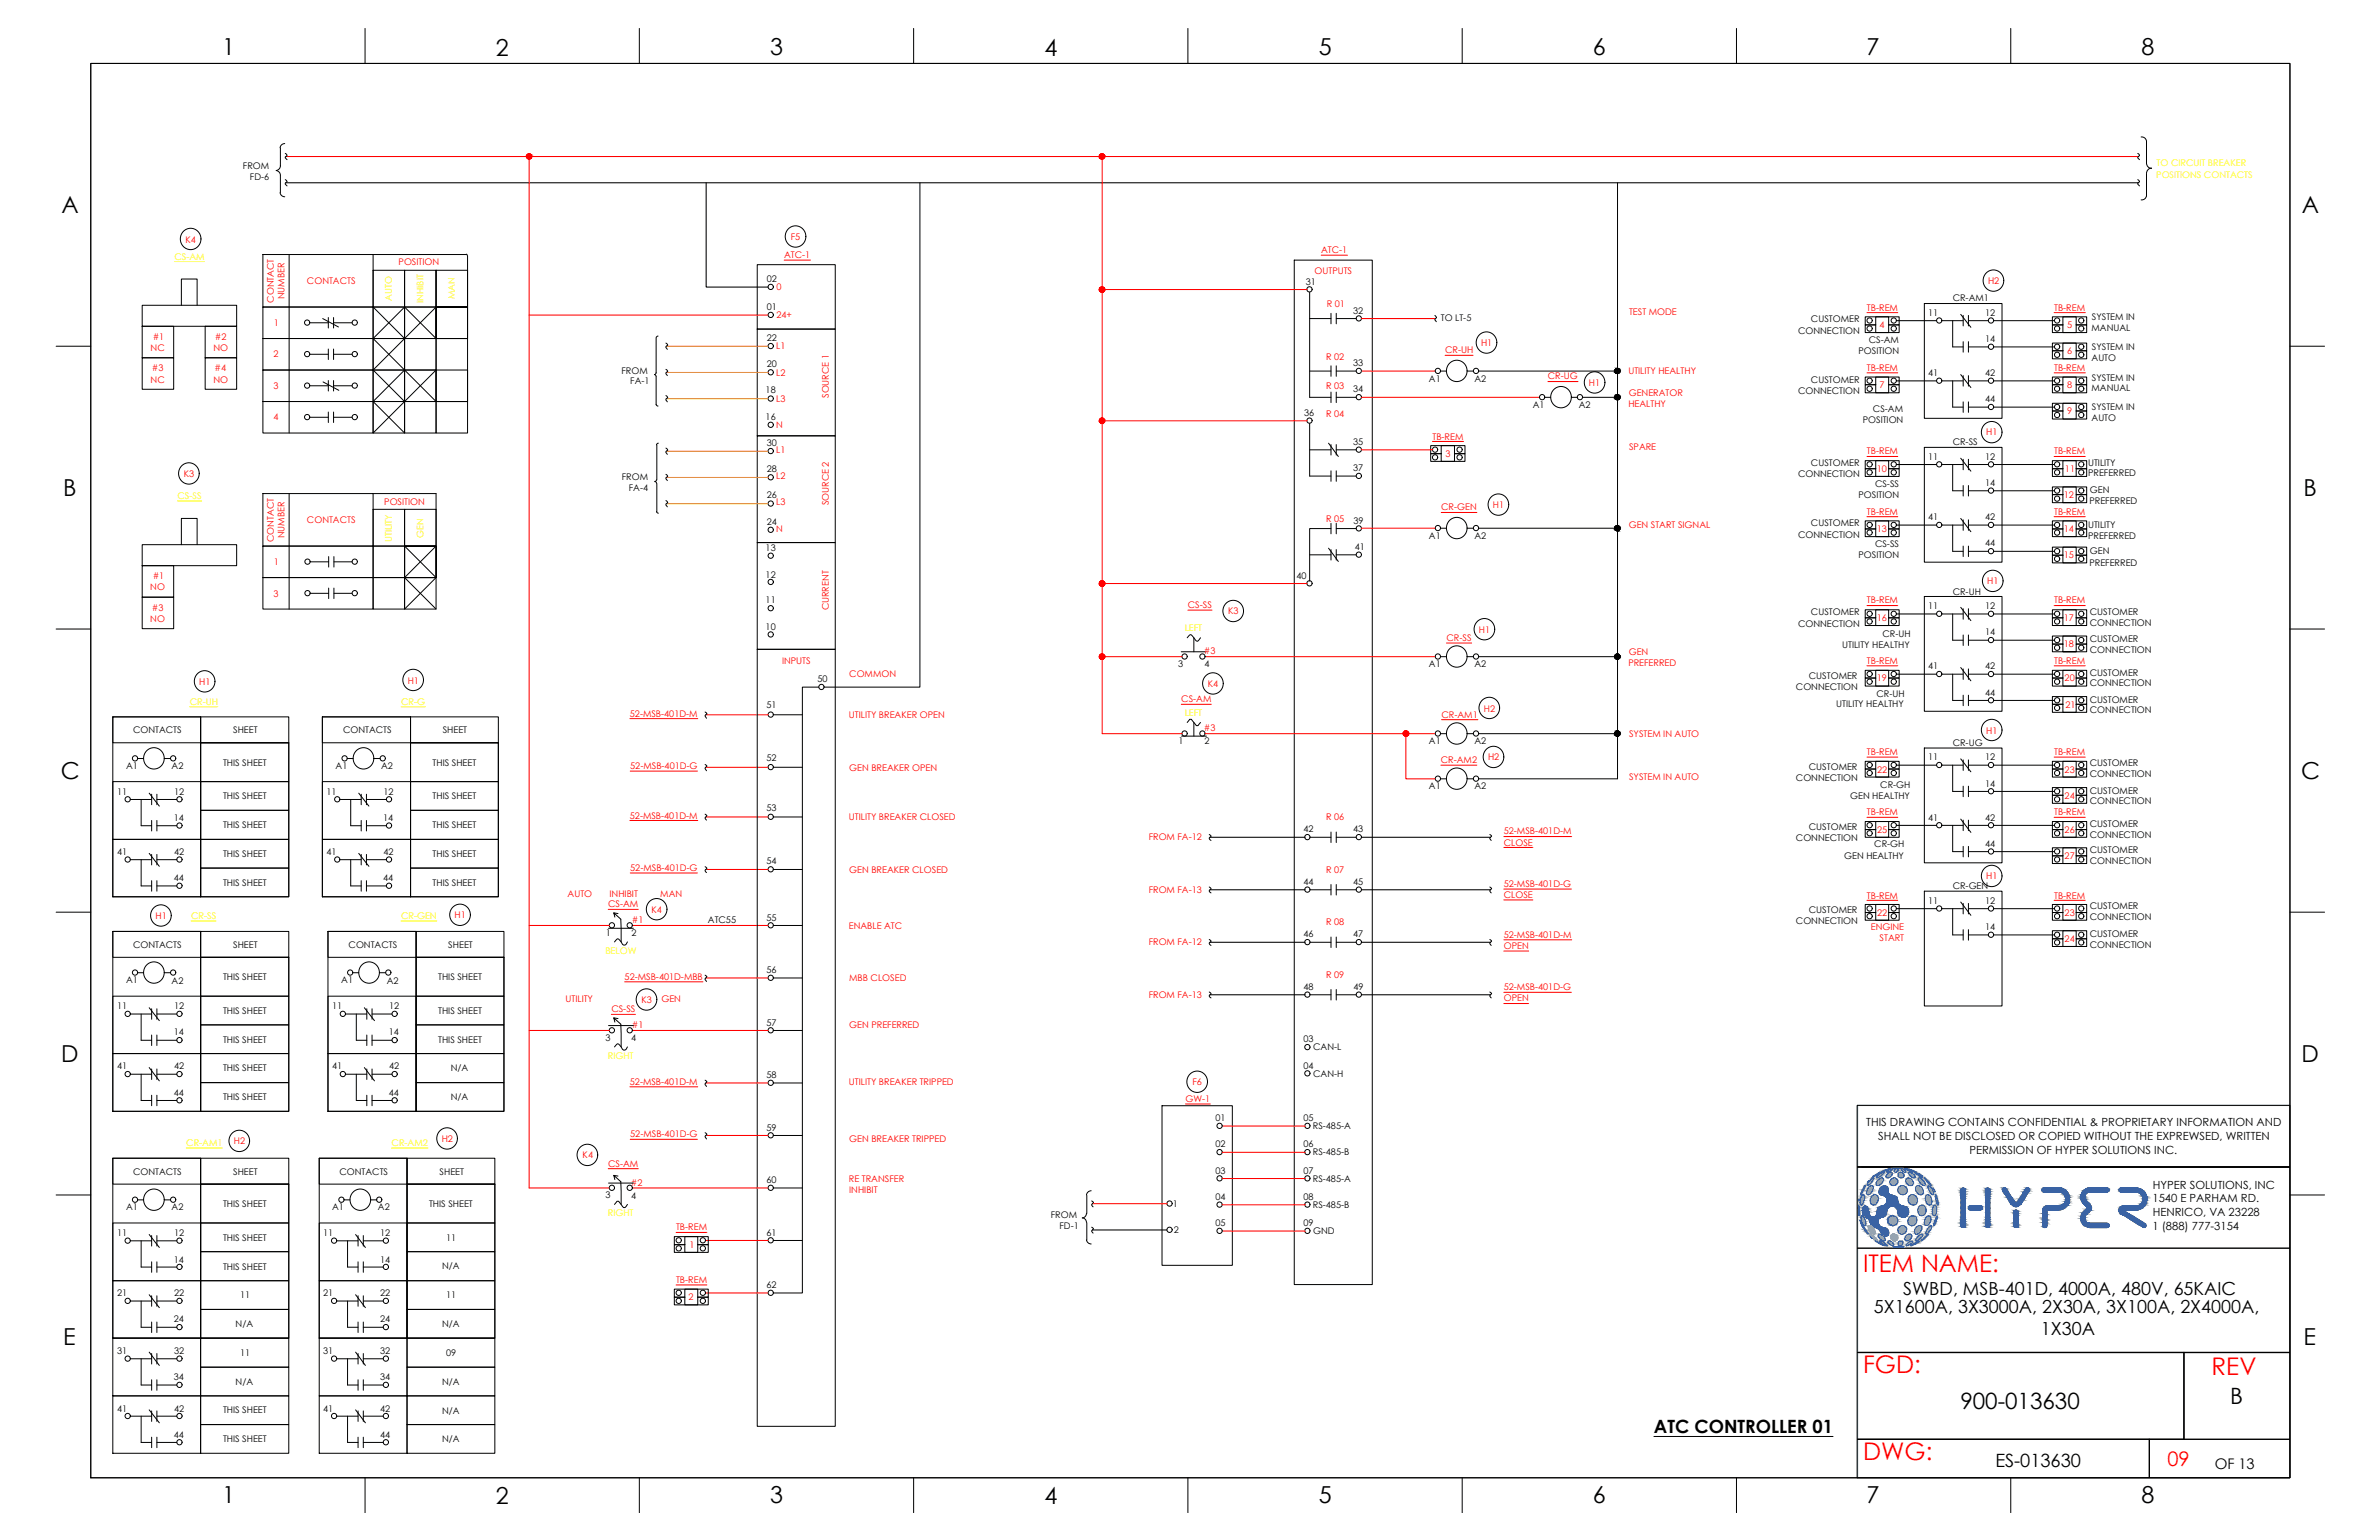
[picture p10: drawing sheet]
<svg xmlns="http://www.w3.org/2000/svg" width="432mm" height="279mm" viewBox="0 0 432 279" stroke-linecap="round" stroke-linejoin="round" font-family="sans-serif">
<defs><g id="words">
<g font-size="4.4" fill="#f00">
<text x="338.2" y="230.8">ITEM NAME:</text>
<text x="338.2" y="249.1">FGD:</text>
<text x="401.4" y="249.4">REV</text>
<text x="338.2" y="264.9">DWG:</text>
</g>
<g font-size="4.2">
<text x="40.4" y="10">1</text>
<text x="90" y="10.1">2</text>
<text x="139.8" y="10">3</text>
<text x="189.6" y="10.1">4</text>
<text x="239.4" y="10">5</text>
<text x="289.1" y="10">6</text>
<text x="338.8" y="10">7</text>
<text x="388.7" y="10">8</text>
<text x="11.1" y="38.7">A</text>
<text x="417.8" y="38.7">A</text>
<text x="11.5" y="90">B</text>
<text x="418.1" y="90">B</text>
<text x="11" y="141.3">C</text>
<text x="417.7" y="141.3">C</text>
<text x="11.1" y="192.7">D</text>
<text x="417.7" y="192.7">D</text>
<text x="11.5" y="244">E</text>
<text x="418.1" y="244">E</text>
<text x="40.4" y="272.7">1</text>
<text x="90" y="272.8">2</text>
<text x="139.8" y="272.7">3</text>
<text x="189.6" y="272.8">4</text>
<text x="239.4" y="272.7">5</text>
<text x="289.1" y="272.7">6</text>
<text x="338.8" y="272.7">7</text>
<text x="388.7" y="272.7">8</text>
</g>
<g font-size="4.1">
<text x="355.8" y="255.7">900-013630</text>
<text x="404.8" y="254.7">B</text>
</g>
<text font-size="3.6" fill="#f00" x="393.4" y="266">09</text>
<g font-size="3.3">
<text x="340.1" y="238.2">5X1600A, 3X3000A, 2X30A, 3X100A, 2X4000A,</text>
<text x="345.4" y="235">SWBD, MSB-401D, 4000A, 480V, 65KAIC</text>
<text x="370.4" y="242.1">1X30A</text>
<text x="300.2" y="259.9">ATC CONTROLLER 01</text>
<text x="362.2" y="266.1">ES-013630</text>
</g>
<text font-size="2.7" x="402" y="266.5">OF 13</text>
<g font-size="2">
<text x="338.7" y="204.4">THIS DRAWING CONTAINS CONFIDENTIAL &amp; PROPRIETARY INFORMATION AND</text>
<text x="340.9" y="206.8">SHALL NOT BE DISCLOSED OR COPIED WITHOUT THE EXPREWSED, WRITTEN</text>
<text x="357.5" y="209.3">PERMISSION OF HYPER SOLUTIONS INC.</text>
<text x="390.7" y="215.7">HYPER SOLUTIONS, INC</text>
<text x="390.7" y="218.1">1540 E PARHAM RD.</text>
<text x="390.7" y="220.6">HENRICO, VA 23228</text>
<text x="390.7" y="223.2">1 (888) 777-3154</text>
</g>
<g font-size="1.7">
<text x="44.1" y="30.7">FROM</text>
<text x="45.4" y="32.7">FD-6</text>
<text x="139.2" y="51.2">02</text>
<text x="237" y="51.6">31</text>
<text x="139.2" y="56.2">01</text>
<text x="245.6" y="56.9">32</text>
<text x="261.5" y="58.2">TO LT-5</text>
<text x="328.7" y="58.5">CUSTOMER</text>
<text x="350" y="57.3">11</text>
<text x="354.4" y="54.7">CR-AM1</text>
<text x="360.3" y="57.3">12</text>
<text x="379.7" y="58.1">SYSTEM IN</text>
<text x="139.2" y="61.9">22</text>
<text x="326.4" y="60.5">CONNECTION</text>
<text x="337.3" y="64.2">POSITION</text>
<text x="339.2" y="62.2">CS-AM</text>
<text x="360.3" y="62.1">14</text>
<text x="379.6" y="60.1">MANUAL</text>
<text x="379.6" y="65.5">AUTO</text>
<text x="379.7" y="63.5">SYSTEM IN</text>
<text x="112.8" y="67.8">FROM</text>
<text x="114.4" y="69.7">FA-1</text>
<text x="139" y="71.4">18</text>
<text x="139.2" y="66.6">20</text>
<text x="245.6" y="66.4">33</text>
<text x="245.6" y="71.2">34</text>
<text x="259.4" y="69.2">A1</text>
<text x="267.6" y="69.2">A2</text>
<text x="326.4" y="71.5">CONNECTION</text>
<text x="328.7" y="69.4">CUSTOMER</text>
<text x="350" y="68.2">41</text>
<text x="360.3" y="68.2">42</text>
<text x="379.6" y="71">MANUAL</text>
<text x="379.7" y="69">SYSTEM IN</text>
<text x="139" y="76.2">16</text>
<text x="236.7" y="75.5">36</text>
<text x="278.2" y="74">A1</text>
<text x="286.5" y="74">A2</text>
<text x="338.1" y="76.8">POSITION</text>
<text x="339.9" y="74.8">CS-AM</text>
<text x="360.3" y="73">44</text>
<text x="379.6" y="76.5">AUTO</text>
<text x="379.7" y="74.4">SYSTEM IN</text>
<text x="139.2" y="80.9">30</text>
<text x="245.6" y="80.7">35</text>
<text x="350" y="83.4">11</text>
<text x="354.4" y="80.8">CR-SS</text>
<text x="360.3" y="83.4">12</text>
<text x="112.9" y="87.1">FROM</text>
<text x="114.1" y="89.2">FA-4</text>
<text x="139.2" y="85.7">28</text>
<text x="245.6" y="85.5">37</text>
<text x="326.4" y="86.6">CONNECTION</text>
<text x="328.7" y="84.6">CUSTOMER</text>
<text x="340.3" y="88.3">CS-SS</text>
<text x="360.3" y="88.2">14</text>
<text x="379" y="84.5">UTILITY</text>
<text x="379" y="86.4">PREFERRED</text>
<text x="379.3" y="89.4">GEN</text>
<text x="139.2" y="90.4">26</text>
<text x="139.2" y="95.3">24</text>
<text x="245.6" y="95">39</text>
<text x="328.7" y="95.5">CUSTOMER</text>
<text x="337.3" y="90.3">POSITION</text>
<text x="350" y="94.4">41</text>
<text x="360.3" y="94.4">42</text>
<text x="379" y="95.7">UTILITY</text>
<text x="379.3" y="91.4">PREFERRED</text>
<text x="139" y="100">13</text>
<text x="245.9" y="99.8">41</text>
<text x="259.4" y="97.7">A1</text>
<text x="267.6" y="97.7">A2</text>
<text x="326.4" y="97.6">CONNECTION</text>
<text x="337.3" y="101.2">POSITION</text>
<text x="340.3" y="99.2">CS-SS</text>
<text x="360.3" y="99.1">44</text>
<text x="379" y="97.7">PREFERRED</text>
<text x="379.3" y="100.6">GEN</text>
<text x="139" y="104.8">12</text>
<text x="235.3" y="105">40</text>
<text x="354.4" y="107.9">CR-UH</text>
<text x="379.3" y="102.6">PREFERRED</text>
<text x="139" y="109.5">11</text>
<text x="326.4" y="113.7">CONNECTION</text>
<text x="328.7" y="111.6">CUSTOMER</text>
<text x="350" y="110.5">11</text>
<text x="360.3" y="110.5">12</text>
<text x="379.3" y="111.6">CUSTOMER</text>
<text x="379.3" y="113.6">CONNECTION</text>
<text x="139" y="114.3">10</text>
<text x="334.4" y="117.6">UTILITY HEALTHY</text>
<text x="341.7" y="115.6">CR-UH</text>
<text x="360.3" y="115.3">14</text>
<text x="379.3" y="116.4">CUSTOMER</text>
<text x="379.3" y="118.4">CONNECTION</text>
<text x="148.4" y="123.8">50</text>
<text x="213.8" y="121">3</text>
<text x="218.6" y="121">4</text>
<text x="259.4" y="121">A1</text>
<text x="267.6" y="121">A2</text>
<text x="326" y="125.2">CONNECTION</text>
<text x="328.3" y="123.1">CUSTOMER</text>
<text x="350" y="121.4">41</text>
<text x="360.3" y="121.4">42</text>
<text x="379.3" y="122.6">CUSTOMER</text>
<text x="379.3" y="124.5">CONNECTION</text>
<text x="139.1" y="128.5">51</text>
<text x="333.3" y="128.3">UTILITY HEALTHY</text>
<text x="340.6" y="126.4">CR-UH</text>
<text x="360.3" y="126.2">44</text>
<text x="379.3" y="127.5">CUSTOMER</text>
<text x="379.3" y="129.4">CONNECTION</text>
<text x="24.2" y="133">CONTACTS</text>
<text x="42.3" y="133">SHEET</text>
<text x="62.3" y="133">CONTACTS</text>
<text x="80.4" y="133">SHEET</text>
<text x="213.9" y="135">1</text>
<text x="218.6" y="135">2</text>
<text x="259.4" y="135">A1</text>
<text x="267.6" y="135">A2</text>
<text x="350" y="137.9">11</text>
<text x="354.4" y="135.3">CR-UG</text>
<text x="360.3" y="137.9">12</text>
<text x="22.9" y="139.5">A1</text>
<text x="31.1" y="139.5">A2</text>
<text x="40.5" y="138.9">THIS SHEET</text>
<text x="60.9" y="139.5">A1</text>
<text x="69.2" y="139.5">A2</text>
<text x="78.5" y="138.9">THIS SHEET</text>
<text x="139.1" y="138.1">52</text>
<text x="259.4" y="143.2">A1</text>
<text x="267.6" y="143.2">A2</text>
<text x="326" y="141.7">CONNECTION</text>
<text x="328.3" y="139.7">CUSTOMER</text>
<text x="341.3" y="143">CR-GH</text>
<text x="360.3" y="142.7">14</text>
<text x="379.3" y="138.9">CUSTOMER</text>
<text x="379.3" y="140.9">CONNECTION</text>
<text x="379.3" y="144">CUSTOMER</text>
<text x="21.2" y="144.2">11</text>
<text x="31.5" y="148.9">14</text>
<text x="31.6" y="144.2">12</text>
<text x="40.5" y="145">THIS SHEET</text>
<text x="59.3" y="144.2">11</text>
<text x="69.6" y="148.9">14</text>
<text x="69.6" y="144.2">12</text>
<text x="78.5" y="145">THIS SHEET</text>
<text x="139.1" y="147.1">53</text>
<text x="335.8" y="144.9">GEN HEALTHY</text>
<text x="350" y="148.9">41</text>
<text x="360.3" y="148.9">42</text>
<text x="379.3" y="145.9">CONNECTION</text>
<text x="21.2" y="155.1">41</text>
<text x="31.6" y="155.1">42</text>
<text x="40.5" y="150.3">THIS SHEET</text>
<text x="40.5" y="155.5">THIS SHEET</text>
<text x="59.3" y="155.1">41</text>
<text x="69.6" y="155.1">42</text>
<text x="78.5" y="150.3">THIS SHEET</text>
<text x="78.5" y="155.5">THIS SHEET</text>
<text x="236.6" y="151">42</text>
<text x="245.6" y="151">43</text>
<text x="326" y="152.7">CONNECTION</text>
<text x="328.3" y="150.6">CUSTOMER</text>
<text x="334.7" y="155.8">GEN HEALTHY</text>
<text x="340.2" y="153.7">CR-GH</text>
<text x="360.3" y="153.7">44</text>
<text x="379.3" y="150">CUSTOMER</text>
<text x="379.3" y="152">CONNECTION</text>
<text x="379.3" y="154.8">CUSTOMER</text>
<text x="31.5" y="159.8">44</text>
<text x="40.5" y="160.7">THIS SHEET</text>
<text x="69.6" y="159.8">44</text>
<text x="78.5" y="160.7">THIS SHEET</text>
<text x="139.1" y="156.7">54</text>
<text x="236.6" y="160.5">44</text>
<text x="245.6" y="160.5">45</text>
<text x="354.4" y="161.4">CR-GEN</text>
<text x="379.3" y="156.8">CONNECTION</text>
<text x="128.5" y="167.4">ATC55</text>
<text x="139.1" y="167">55</text>
<text x="326" y="167.7">CONNECTION</text>
<text x="328.3" y="165.7">CUSTOMER</text>
<text x="350" y="164">11</text>
<text x="360.3" y="164">12</text>
<text x="379.3" y="164.9">CUSTOMER</text>
<text x="379.3" y="166.9">CONNECTION</text>
<text x="24.2" y="172">CONTACTS</text>
<text x="42.3" y="172">SHEET</text>
<text x="63.3" y="172">CONTACTS</text>
<text x="81.4" y="172">SHEET</text>
<text x="109.9" y="169.8">1</text>
<text x="114.6" y="169.9">2</text>
<text x="236.6" y="170.1">46</text>
<text x="245.6" y="170.1">47</text>
<text x="360.3" y="168.7">14</text>
<text x="379.3" y="169.9">CUSTOMER</text>
<text x="379.3" y="172">CONNECTION</text>
<text x="22.9" y="178.4">A1</text>
<text x="31.1" y="178.4">A2</text>
<text x="40.5" y="177.8">THIS SHEET</text>
<text x="61.9" y="178.4">A1</text>
<text x="70.2" y="178.4">A2</text>
<text x="79.5" y="177.8">THIS SHEET</text>
<text x="139.1" y="176.5">56</text>
<text x="236.6" y="179.6">48</text>
<text x="245.6" y="179.6">49</text>
<text x="21.2" y="183.1">11</text>
<text x="31.6" y="183.1">12</text>
<text x="40.5" y="183.9">THIS SHEET</text>
<text x="60.3" y="183.1">11</text>
<text x="70.6" y="183.1">12</text>
<text x="79.5" y="183.9">THIS SHEET</text>
<text x="31.5" y="187.8">14</text>
<text x="40.5" y="189.2">THIS SHEET</text>
<text x="70.6" y="187.8">14</text>
<text x="79.5" y="189.2">THIS SHEET</text>
<text x="109.9" y="188.9">3</text>
<text x="114.6" y="188.9">4</text>
<text x="139.1" y="186.1">57</text>
<text x="236.6" y="189.1">03</text>
<text x="238.3" y="190.6">CAN-L</text>
<text x="21.2" y="194">41</text>
<text x="31.6" y="194">42</text>
<text x="40.5" y="194.4">THIS SHEET</text>
<text x="60.3" y="194">41</text>
<text x="70.6" y="194">42</text>
<text x="81.8" y="194.3">N/A</text>
<text x="139.1" y="195.6">58</text>
<text x="236.6" y="193.9">04</text>
<text x="238.3" y="195.3">CAN-H</text>
<text x="31.5" y="198.8">44</text>
<text x="40.5" y="199.6">THIS SHEET</text>
<text x="70.6" y="198.8">44</text>
<text x="81.8" y="199.5">N/A</text>
<text x="220.6" y="203.4">01</text>
<text x="236.6" y="203.4">05</text>
<text x="139.1" y="205.1">59</text>
<text x="220.6" y="208.2">02</text>
<text x="236.6" y="208.2">06</text>
<text x="238.3" y="204.9">RS-485-A</text>
<text x="238.3" y="209.6">RS-485-B</text>
<text x="24.2" y="213.1">CONTACTS</text>
<text x="42.3" y="213.1">SHEET</text>
<text x="61.6" y="213.1">CONTACTS</text>
<text x="79.8" y="213.1">SHEET</text>
<text x="139.1" y="214.6">60</text>
<text x="220.6" y="212.9">03</text>
<text x="236.6" y="212.9">07</text>
<text x="238.3" y="214.4">RS-485-A</text>
<text x="22.9" y="219.6">A1</text>
<text x="31.1" y="219.6">A2</text>
<text x="40.5" y="219">THIS SHEET</text>
<text x="60.3" y="219.6">A1</text>
<text x="68.6" y="219.6">A2</text>
<text x="77.9" y="219">THIS SHEET</text>
<text x="109.9" y="217.4">3</text>
<text x="114.6" y="217.5">4</text>
<text x="190.7" y="220.9">FROM</text>
<text x="212.9" y="219">1</text>
<text x="220.6" y="217.7">04</text>
<text x="236.6" y="217.7">08</text>
<text x="238.3" y="219.2">RS-485-B</text>
<text x="21.2" y="224.2">11</text>
<text x="31.6" y="224.3">12</text>
<text x="40.5" y="225.1">THIS SHEET</text>
<text x="58.6" y="224.2">11</text>
<text x="69" y="224.3">12</text>
<text x="81" y="225.1">11</text>
<text x="139.1" y="224.2">61</text>
<text x="192.3" y="222.9">FD-1</text>
<text x="213.1" y="223.8">2</text>
<text x="220.6" y="222.5">05</text>
<text x="236.6" y="222.5">09</text>
<text x="238.3" y="223.9">GND</text>
<text x="31.5" y="229.1">14</text>
<text x="40.5" y="230.3">THIS SHEET</text>
<text x="69" y="229.1">14</text>
<text x="80.2" y="230.3">N/A</text>
<text x="139.1" y="233.7">62</text>
<text x="21.2" y="235.2">21</text>
<text x="31.5" y="239.9">24</text>
<text x="31.6" y="235.2">22</text>
<text x="43.6" y="235.5">11</text>
<text x="58.6" y="235.2">21</text>
<text x="69" y="235.2">22</text>
<text x="69" y="239.9">24</text>
<text x="81" y="235.5">11</text>
<text x="21.2" y="245.6">31</text>
<text x="31.6" y="245.6">32</text>
<text x="42.8" y="240.8">N/A</text>
<text x="58.6" y="245.6">31</text>
<text x="69" y="245.6">32</text>
<text x="80.2" y="240.8">N/A</text>
<text x="31.5" y="250.4">34</text>
<text x="42.8" y="251.3">N/A</text>
<text x="43.6" y="246">11</text>
<text x="69" y="250.4">34</text>
<text x="80.2" y="251.3">N/A</text>
<text x="81" y="246">09</text>
<text x="21.2" y="256.1">41</text>
<text x="31.6" y="256.1">42</text>
<text x="40.5" y="256.4">THIS SHEET</text>
<text x="58.6" y="256.1">41</text>
<text x="69" y="256.1">42</text>
<text x="80.2" y="256.5">N/A</text>
<text x="31.5" y="260.9">44</text>
<text x="40.5" y="261.7">THIS SHEET</text>
<text x="69" y="260.9">44</text>
<text x="80.2" y="261.7">N/A</text>
</g>
<g font-size="1.7" fill="#ff0">
<text x="391.4" y="32.2">POSITIONS CONTACTS</text>
<text x="391.4" y="30.2">TO CIRCUIT BREAKER</text>
<text x="31.7" y="47.1">CS-AM</text>
<text x="71.1" y="54.6" transform="rotate(-90 71.1 54.6)">AUTO</text>
<text x="76.9" y="54.9" transform="rotate(-90 76.9 54.9)">INHIBIT</text>
<text x="82.6" y="54.3" transform="rotate(-90 82.6 54.3)">MAN</text>
<text x="32.2" y="90.5">CS-SS</text>
<text x="71.1" y="98.3" transform="rotate(-90 71.1 98.3)">UTILITY</text>
<text x="76.9" y="97.6" transform="rotate(-90 76.9 97.6)">GEN</text>
<text x="215" y="114.5">LEFT</text>
<text x="34.4" y="127.8">CR-UH</text>
<text x="72.8" y="127.8">CR-G</text>
<text x="215" y="129.9">LEFT</text>
<text x="34.7" y="166.8">CR-SS</text>
<text x="72.8" y="166.8">CR-GEN</text>
<text x="109.9" y="173.1">BELOW</text>
<text x="110.3" y="192.1">RIGHT</text>
<text x="33.8" y="207.9">CR-AM1</text>
<text x="71.1" y="207.9">CR-AM2</text>
<text x="110.3" y="220.7">RIGHT</text>
</g>
<g font-size="1.7" fill="#f00">
<text x="33.7" y="44">K4</text>
<text x="142.3" y="46.8">ATC-1</text>
<text x="143.5" y="43.6">F5</text>
<text x="239.8" y="46">ATC-1</text>
<text x="55.7" y="51.5">CONTACTS</text>
<text x="72.4" y="48.1">POSITION</text>
<text x="140.9" y="52.7">0</text>
<text x="238.6" y="49.8">OUTPUTS</text>
<text x="360.8" y="51.6">H2</text>
<text x="49.7" y="54.9" transform="rotate(-90 49.7 54.9)">CONTACT</text>
<text x="49.7" y="59.1">1</text>
<text x="51.7" y="54.3" transform="rotate(-90 51.7 54.3)">NUMBER</text>
<text x="140.9" y="57.7">24+</text>
<text x="240.8" y="55.8">R 01</text>
<text x="295.7" y="57.2">TEST MODE</text>
<text x="338.9" y="56.3">TB-REM</text>
<text x="341.2" y="59.5">4</text>
<text x="372.8" y="56.3">TB-REM</text>
<text x="375.2" y="59.5">5</text>
<text x="27.3" y="63.7">NC</text>
<text x="27.7" y="61.7">#1</text>
<text x="38.8" y="63.7">NO</text>
<text x="39" y="61.7">#2</text>
<text x="49.6" y="64.8">2</text>
<text x="140.9" y="63.4">L1</text>
<text x="240.7" y="65.3">R 02</text>
<text x="262.3" y="64.1">CR-UH</text>
<text x="268.8" y="62.8">H1</text>
<text x="375.2" y="64.3">6</text>
<text x="27.3" y="69.4">NC</text>
<text x="27.6" y="67.4">#3</text>
<text x="38.8" y="69.4">NO</text>
<text x="39" y="67.4">#4</text>
<text x="49.6" y="70.6">3</text>
<text x="140.9" y="68.1">L2</text>
<text x="240.7" y="70.5">R 03</text>
<text x="281" y="68.8">CR-UG</text>
<text x="288.4" y="70">H1</text>
<text x="295.6" y="67.8">UTILITY HEALTHY</text>
<text x="295.6" y="71.8">GENERATOR</text>
<text x="338.9" y="67.3">TB-REM</text>
<text x="341.2" y="70.4">7</text>
<text x="372.8" y="67.3">TB-REM</text>
<text x="375.2" y="70.4">8</text>
<text x="49.6" y="76.3">4</text>
<text x="140.9" y="72.9">L3</text>
<text x="140.9" y="77.7">N</text>
<text x="150.5" y="72.2" transform="rotate(-90 150.5 72.2)">SOURCE 1</text>
<text x="240.7" y="75.7">R 04</text>
<text x="295.6" y="73.8">HEALTHY</text>
<text x="375.2" y="75.2">9</text>
<text x="140.9" y="82.2">L1</text>
<text x="260" y="79.8">TB-REM</text>
<text x="262.3" y="82.9">3</text>
<text x="295.7" y="81.7">SPARE</text>
<text x="338.9" y="82.4">TB-REM</text>
<text x="360.5" y="79">H1</text>
<text x="372.8" y="82.4">TB-REM</text>
<text x="33.4" y="86.6">K3</text>
<text x="140.9" y="86.9">L2</text>
<text x="340.6" y="85.6">10</text>
<text x="374.8" y="85.6">11</text>
<text x="55.7" y="94.9">CONTACTS</text>
<text x="69.8" y="91.6">POSITION</text>
<text x="140.9" y="91.7">L3</text>
<text x="150.5" y="91.7" transform="rotate(-90 150.5 91.7)">SOURCE 2</text>
<text x="240.7" y="94.8">R 05</text>
<text x="261.6" y="92.6">CR-GEN</text>
<text x="271" y="92.2">H1</text>
<text x="295.6" y="95.8">GEN START SIGNAL</text>
<text x="338.9" y="93.4">TB-REM</text>
<text x="372.8" y="93.4">TB-REM</text>
<text x="374.6" y="90.4">12</text>
<text x="49.7" y="98.4" transform="rotate(-90 49.7 98.4)">CONTACT</text>
<text x="51.7" y="97.7" transform="rotate(-90 51.7 97.7)">NUMBER</text>
<text x="140.9" y="96.5">N</text>
<text x="340.6" y="96.5">13</text>
<text x="374.6" y="96.5">14</text>
<text x="374.6" y="101.3">15</text>
<text x="27.3" y="107.1">NO</text>
<text x="27.7" y="105.1">#1</text>
<text x="49.7" y="102.6">1</text>
<text x="360.7" y="106">H1</text>
<text x="27.3" y="112.8">NO</text>
<text x="27.6" y="110.8">#3</text>
<text x="49.6" y="108.3">3</text>
<text x="150.5" y="110.8" transform="rotate(-90 150.5 110.8)">CURRENT</text>
<text x="215.6" y="110.3">CS-SS</text>
<text x="222.9" y="111.5">K3</text>
<text x="338.9" y="109.5">TB-REM</text>
<text x="340.6" y="112.7">16</text>
<text x="372.8" y="109.5">TB-REM</text>
<text x="374.6" y="112.7">17</text>
<text x="218.5" y="118.6">#3</text>
<text x="262.5" y="116.3">CR-SS</text>
<text x="268.4" y="114.8">H1</text>
<text x="295.6" y="118.8">GEN</text>
<text x="374.6" y="117.4">18</text>
<text x="36.2" y="124.2">H1</text>
<text x="74" y="124">H1</text>
<text x="142" y="120.4">INPUTS</text>
<text x="154.1" y="122.9">COMMON</text>
<text x="219.2" y="124.7">K4</text>
<text x="295.6" y="120.8">PREFERRED</text>
<text x="338.9" y="120.5">TB-REM</text>
<text x="340.6" y="123.6">19</text>
<text x="372.8" y="120.5">TB-REM</text>
<text x="374.7" y="123.6">20</text>
<text x="114.3" y="130">52-MSB-401D-M</text>
<text x="154.1" y="130.3">UTILITY BREAKER OPEN</text>
<text x="214.4" y="127.4">CS-AM</text>
<text x="261.6" y="130.3">CR-AM1</text>
<text x="269.3" y="129.1">H2</text>
<text x="374.9" y="128.4">21</text>
<text x="218.5" y="132.6">#3</text>
<text x="270.1" y="137.9">H2</text>
<text x="295.7" y="133.7">SYSTEM IN AUTO</text>
<text x="338.9" y="137">TB-REM</text>
<text x="360.5" y="133.1">H1</text>
<text x="372.8" y="137">TB-REM</text>
<text x="114.4" y="139.5">52-MSB-401D-G</text>
<text x="154.1" y="139.8">GEN BREAKER OPEN</text>
<text x="261.5" y="138.4">CR-AM2</text>
<text x="295.7" y="141.6">SYSTEM IN AUTO</text>
<text x="340.7" y="140.2">22</text>
<text x="374.7" y="140.2">23</text>
<text x="114.3" y="148.5">52-MSB-401D-M</text>
<text x="154.1" y="148.8">UTILITY BREAKER CLOSED</text>
<text x="240.7" y="148.8">R 06</text>
<text x="338.9" y="147.9">TB-REM</text>
<text x="372.8" y="147.9">TB-REM</text>
<text x="374.7" y="144.9">24</text>
<text x="208.5" y="152.5">FROM FA-12</text>
<text x="273" y="151.4">52-MSB-401D-M</text>
<text x="273" y="153.4">CLOSE</text>
<text x="340.7" y="151.1">25</text>
<text x="374.7" y="151.1">26</text>
<text x="374.7" y="155.8">27</text>
<text x="114.4" y="158.1">52-MSB-401D-G</text>
<text x="154.1" y="158.3">GEN BREAKER CLOSED</text>
<text x="240.7" y="158.3">R 07</text>
<text x="273" y="160.9">52-MSB-401D-G</text>
<text x="360.5" y="159.5">H1</text>
<text x="28.2" y="166.8">H1</text>
<text x="82.5" y="166.6">H1</text>
<text x="103" y="162.7">AUTO</text>
<text x="110.4" y="164.6">CS-AM</text>
<text x="110.6" y="162.7">INHIBIT</text>
<text x="114.7" y="167.5">#1</text>
<text x="118.3" y="165.6">K4</text>
<text x="119.9" y="162.7">MAN</text>
<text x="208.5" y="162">FROM FA-13</text>
<text x="240.7" y="167.8">R 08</text>
<text x="273" y="163">CLOSE</text>
<text x="338.9" y="163">TB-REM</text>
<text x="340.7" y="166.2">22</text>
<text x="372.8" y="163">TB-REM</text>
<text x="374.7" y="166.1">23</text>
<text x="154.1" y="168.5">ENABLE ATC</text>
<text x="208.5" y="171.5">FROM FA-12</text>
<text x="273" y="170.1">52-MSB-401D-M</text>
<text x="273" y="172.2">OPEN</text>
<text x="339.6" y="168.7">ENGINE</text>
<text x="341.2" y="170.8">START</text>
<text x="374.7" y="171">24</text>
<text x="113.4" y="177.8">52-MSB-401D-MBB</text>
<text x="154.1" y="178.1">MBB CLOSED</text>
<text x="240.7" y="177.4">R 09</text>
<text x="273" y="179.7">52-MSB-401D-G</text>
<text x="102.6" y="181.8">UTILITY</text>
<text x="111" y="183.7">CS-SS</text>
<text x="116.4" y="182">K3</text>
<text x="120" y="181.8">GEN</text>
<text x="208.5" y="181.1">FROM FA-13</text>
<text x="273" y="181.7">OPEN</text>
<text x="114.7" y="186.5">#1</text>
<text x="154.1" y="186.5">GEN PREFERRED</text>
<text x="114.3" y="196.8">52-MSB-401D-M</text>
<text x="154.1" y="196.9">UTILITY BREAKER TRIPPED</text>
<text x="216.4" y="196.9">F6</text>
<text x="215.2" y="199.9">GW-1</text>
<text x="42.4" y="207.6">H2</text>
<text x="80.2" y="207.2">H2</text>
<text x="114.4" y="206.3">52-MSB-401D-G</text>
<text x="154.1" y="207.3">GEN BREAKER TRIPPED</text>
<text x="105.8" y="210.1">K4</text>
<text x="110.4" y="211.7">CS-AM</text>
<text x="114.5" y="215.1">#2</text>
<text x="154.1" y="214.5">RE TRANSFER</text>
<text x="154.1" y="216.5">INHIBIT</text>
<text x="122.7" y="223.2">TB-REM</text>
<text x="125.1" y="226.4">1</text>
<text x="122.7" y="232.7">TB-REM</text>
<text x="125" y="235.9">2</text>
</g>
</g></defs>
<!-- layer: GRID -->
<path d="M415.6 200.5h-78.5v67.5" fill="none" stroke="#6ec1dd" stroke-width=".25"/>
<!-- layer: 0 -->
<g fill="none" stroke="#000" stroke-width=".18">
<path d="M16.5 11.5h399.1v256.6h-399.1zM66.3 5.2v6.3M116 5.2v6.3M165.8 5.2v6.3M215.6 5.2v6.3M265.4 5.2v6.3M315.2 5.2v6.3M365 5.2v6.3M50.8 34.9a.86 .86 0 0 0 .9 .8M50.9 30.1a.88 .88 0 0 1-.8 .8 .86 .86 0 0 1 .8 .9v3.1M50.9 26.8v3.3M51.7 26a.86 .86 0 0 0-.9 .8"/>
<path d="M51.8 32.6l.3 .3-.3 .3v.2l.3 .3M51.8 27.8l.3 .3-.3 .4v.2l.3 .3M167 33.2v91.5h-17.4M293.6 33.2v108.1h-25.2M388 32.6l.3 .3-.3 .3v.2l.3 .3M388 27.8l.3 .3-.3 .4v.2l.3 .3M388.6 24.9a.87 .87 0 0 1 1 .7v4a.95 .95 0 0 0 .9 1M389.6 35.5a.86 .86 0 0 1-1 .8M390.5 30.5a.95 .95 0 0 0-.9 1v4.1M25.8 55.4h17.2v3.8h-17.2zM25.8 59.2h5.7v5.7h-5.7zM32.9 55.4v-4.8h2.9v4.8"/>
<path d="M37.2 59.2h5.8v5.7h-5.8zM47.7 46.2h20v9.5h-20zM47.7 55.7h20v5.7h-20zM52.5 46.2v32.4M56.3 58.6h3.3M58.6 57.8l2.8 1.5M59.6 57.6v1.9M60.5 58.6h3.4M60.5 57.6v1.9M67.7 49h5.7v6.7h-5.7zM67.7 55.7h5.7v5.7h-5.7zM67.7 55.7l5.7 5.7"/>
<path d="M67.7 46.2h17M73.4 49h5.7v6.7h-5.7zM79.1 55.7v5.7h5.8v-5.7h-5.8h5.8v5.7h-5.8zM79.1 55.7l-11.4 11.4M84.6 46.1l.2 .2M84.9 46.4v9.3h-5.8v-6.7M137.4 48h14.2v11.7h-14.2zM234.9 47.2h14.2v185.9h-14.2zM237.7 53v19.1h3.9M237.7 57.8h3.9M241.6 56.8v2M242.5 57.8h3.7"/>
<path d="M242.5 56.8v2M260.4 57.2l.4 .4-.4 .3 .3 .5M340.5 58.9h-2v-1.4h6.2v1.4h-1.9M340.5 58.9v-1.4h2.3v1.4M340.5 58.9h-2v1.4h6.2v-1.4h-1.9M340.5 58.9v1.4h2.3v-1.4M349.3 55.1h14.1v20.8h-14.1zM352.5 58.2h3.8M354.4 58.2v4.7h1.9M355.9 57l1.8 2.4M356.3 57.2v1.9M357.3 58.2h3.6"/>
<path d="M357.3 57.2v1.9M361.9 58.2h11M374.4 58.9h-1.9v-1.4h6.2v1.4h-1.9M374.4 58.9v-1.4h2.4v1.4M374.4 58.9h-1.9v1.4h6.2v-1.4h-1.9M374.4 58.9v1.4h2.4v-1.4M10.2 62.8h6.3M25.8 64.9h5.7v5.7h-5.7zM37.2 64.9h5.8v5.7h-5.8zM47.7 61.4h20v5.7h-20zM47.7 67.1h20v5.7h-20zM47.7 72.8h20v5.8h-20z"/>
<path d="M56.3 64.3h3.3M56.3 70h3.3M56.3 75.7h3.3M58.6 69.3l2.9 1.5M59.6 63.3v1.9M59.6 69v1.9M59.6 74.8v1.9M60.5 63.3v1.9M60.5 69v1.9M60.5 74.8v1.9M60.5 64.3h3.4M60.5 70h3.4"/>
<path d="M60.5 75.7h3.4M67.7 61.4l5.7-5.7v5.7h5.7v-5.7h-5.7l5.7 5.7M67.7 61.4h5.7v5.7h-5.7zM67.7 67.1h5.7v5.7h-5.7zM67.7 72.8h5.7v5.8h-5.7zM67.7 67.1l5.7 5.7M67.7 61.4l11.4 11.4M67.7 72.8l5.7 5.8M73.4 61.4h5.7v5.7h-5.7zM73.4 67.1h5.7v5.7h-5.7zM73.4 72.8h5.7v5.8h-5.7zM73.4 67.1l-5.7 5.7"/>
<path d="M79.1 67.1h5.8v5.7h-5.8zM79.1 72.8h5.8v5.8h-5.8zM79.1 67.1l-11.4 11.5M119.1 67.6l-.3 .4 .3 .3M119.1 61.4v6.2M119.1 68.3v5.1M119.1 73.4l.3 .3M119.4 61l-.3 .3M120.9 71.8l.3 .3-.3 .3 .2 .5M120.9 67l.3 .3-.3 .3 .2 .5M120.9 62.2l.3 .4-.3 .3 .2 .5M237.7 76.8v9.6h3.9"/>
<path d="M237.7 67.3h3.9M241.6 66.4v1.9M241.6 71.1v1.9M242.5 66.4v1.9M242.5 71.1v1.9M242.5 67.3h3.7M242.5 72.1h3.7M261.5 67.3h1M266.3 67.3h1.1M268.4 67.3h25.2M280.4 72.1h1.1M285.3 72.1h1"/>
<path d="M287.3 72.1h6.3M340.5 69.8h-2v-1.4h6.2v1.4h-1.9M340.5 69.8v-1.4h2.3v1.4M340.5 69.8h-2v1.5h6.2v-1.5h-1.9M340.5 69.8v1.5h2.3v-1.5M352.5 69.1h3.8M354.4 69.1v4.8h1.9M355.9 68l1.8 2.3M356.3 62v1.9M356.3 68.1v2M356.3 72.9v1.9M357.3 62v1.9"/>
<path d="M357.3 68.1v2M357.3 72.9v1.9M357.3 62.9h3.6M357.3 69.1h3.6M357.3 73.9h3.6M361.9 62.9h11M361.9 69.1h11M361.9 73.9h11M374.4 63.6h-1.9v-1.4h6.2v1.4h-1.9M374.4 63.6v-1.4h2.4v1.4M374.4 63.6h-1.9v1.5h6.2v-1.5h-1.9M374.4 63.6v1.5h2.4v-1.5"/>
<path d="M374.4 69.8h-1.9v-1.4h6.2v1.4h-1.9M374.4 69.8v-1.4h2.4v1.4M374.4 69.8h-1.9v1.5h6.2v-1.5h-1.9M374.4 69.8v1.5h2.4v-1.5M374.4 74.6h-1.9v-1.4h6.2v1.4h-1.9M374.4 74.6v-1.4h2.4v1.4M374.4 74.6h-1.9v1.4h6.2v-1.4h-1.9M374.4 74.6v1.4h2.4v-1.4M415.6 62.8h6.3M25.8 98.8h17.2v3.8h-17.2zM32.9 98.8v-4.7h2.9v4.7M47.7 89.5h20v9.6h-20z"/>
<path d="M47.7 99.1h20v5.7h-20zM52.5 89.5v21M67.7 92.4h5.7v6.7h-5.7zM67.7 99.1h5.7v5.7h-5.7zM67.7 89.5h11.4v9.6l-5.7 5.7M73.4 99.1v5.7h5.7v-5.7h-5.7h5.7v5.7h-5.7zM73.4 99.1l5.7 5.7-5.7 5.7M118.8 87.3l.4 .4M119.2 87l-.4 .4M119.2 92.8l.3 .3M119.2 80.7v6.4M119.2 87.7v5.2"/>
<path d="M119.5 80.4l-.3 .3M120.9 90.8l.3 .3-.3 .4 .2 .5M120.9 86.1l.3 .3-.3 .3 .2 .5M120.9 81.3l.3 .3-.3 .3 .2 .5M237.7 81.6h3.9M241.1 80.4l1.8 2.4M241.1 99.5l1.8 2.4M241.6 95.9h-3.9v9.5M241.6 80.7v1.9M241.6 85.4v1.9M241.6 94.9v2M241.6 99.7v1.9"/>
<path d="M242.5 80.7v1.9M242.5 85.4v1.9M242.5 94.9v2M242.5 99.7v1.9M242.5 81.6h3.7M242.5 86.4h3.7M242.5 95.9h3.7M261.5 95.8h1M261.6 82.3h-1.9v-1.5h6.2v1.5h-1.9M261.6 82.3v-1.5h2.4v1.5M261.6 82.3h-1.9v1.4h6.2v-1.4h-1.9M261.6 82.3v1.4h2.4v-1.4"/>
<path d="M266.3 95.8h1.1M268.4 95.8h25.2M340.5 85h-2v-1.4h6.2v1.4h-1.9M340.5 85v-1.4h2.3v1.4M340.5 85h-2v1.4h6.2v-1.4h-1.9M340.5 85v1.4h2.3v-1.4M340.5 96h-2v-1.5h6.2v1.5h-1.9M340.5 96v-1.5h2.3v1.5M340.5 96h-2v1.4h6.2v-1.4h-1.9M340.5 96v1.4h2.3v-1.4M349.3 81.2h14.1v20.8h-14.1zM352.5 84.3h3.8"/>
<path d="M352.5 95.3h3.8M354.4 84.3v4.7h1.9M354.4 95.3v4.7h1.9M355.9 83.1l1.8 2.4M355.9 94.1l1.8 2.4M356.3 83.3v1.9M356.3 88.1v1.9M356.3 94.3v1.9M356.3 99.1v1.9M357.3 83.3v1.9M357.3 88.1v1.9M357.3 94.3v1.9"/>
<path d="M357.3 99.1v1.9M357.3 84.3h3.6M357.3 89h3.6M357.3 95.3h3.6M361.9 84.3h11M361.9 89h11M361.9 95.3h11M372.5 88.3h6.2v1.4h-1.9v-1.4h-2.4v1.4h-1.9zM372.5 89.7h1.9v1.5h2.4v-1.5h1.9v1.5h-6.2zM374.4 85h-1.9v-1.4h6.2v1.4h-1.9M374.4 85v-1.4h2.4v1.4M374.4 85h-1.9v1.4h6.2v-1.4h-1.9"/>
<path d="M374.4 85v1.4h2.4v-1.4M374.4 96h-1.9v-1.5h6.2v1.5h-1.9M374.4 96v-1.5h2.4v1.5M374.4 96h-1.9v1.4h6.2v-1.4h-1.9M374.4 96v1.4h2.4v-1.4M10.2 114.1h6.3M25.8 102.6h5.7v5.7h-5.7zM25.8 108.3h5.7v5.8h-5.7zM47.7 104.8h20v5.7h-20zM56.3 101.9h3.4M56.3 107.6h3.4M59.7 101v1.9"/>
<path d="M59.7 106.7v1.9M60.6 101.9h3.3M60.6 101v1.9M60.6 106.7v1.9M60.6 107.6h3.3M67.7 104.8h5.7v5.7h-5.7zM73.4 104.8h5.7v5.7h-5.7zM73.4 104.8l5.7 5.7M137.4 117.8h14.2v141h-14.2zM214.4 118.3h4.5M215.5 115.7l.6-.6 1.2 1.2 .6-.6M216.7 115.7v2.6"/>
<path d="M237.7 100.7h3.9M242.5 100.7h3.7M261.5 119.1h1M266.3 119.1h1.1M268.4 119.1h25.2M340.5 112.1h-2v-1.5h6.2v1.5h-1.9M340.5 112.1v-1.5h2.3v1.5M340.5 112.1h-2v1.4h6.2v-1.4h-1.9M340.5 112.1v1.4h2.3v-1.4M349.3 108.2h14.1v20.8h-14.1zM352.5 111.4h3.8M354.4 111.4v4.8h1.9"/>
<path d="M355.9 110.2l1.8 2.4M356.3 110.4v1.9M356.3 115.2v1.9M357.3 110.4v1.9M357.3 115.2v1.9M357.3 100h3.6M357.3 111.4h3.6M357.3 116.2h3.6M361.9 100h11M361.9 111.4h11M361.9 116.2h11M372.5 115.4h6.2v1.5h-1.9v-1.5h-2.4v1.5h-1.9z"/>
<path d="M372.5 116.9h1.9v1.4h2.4v-1.4h1.9v1.4h-6.2zM374.4 100.7h-1.9v-1.4h6.2v1.4h-1.9M374.4 100.7v-1.4h2.4v1.4M374.4 100.7h-1.9v1.4h6.2v-1.4h-1.9M374.4 100.7v1.4h2.4v-1.4M374.4 112.1h-1.9v-1.5h6.2v1.5h-1.9M374.4 112.1v-1.5h2.4v1.5M374.4 112.1h-1.9v1.4h6.2v-1.4h-1.9M374.4 112.1v1.4h2.4v-1.4M415.6 114.1h6.3M25 137.6h1.1M29.9 137.6h1.1"/>
<path d="M63.1 137.6h1M67.9 137.6h1.1M128 129.2l.3 .2-.3 .4 .2 .5M128 138.7l.3 .3-.3 .3 .2 .5M214.5 133.6h4.5M215.5 131.1l.4-.6h.3l.9 1.1h.4l.4-.5M216.7 131.1v2.5M261.5 133.1h1M266.3 133.1h1.1M268.4 133.1h25.2M340.5 123h-2v-1.4h6.2v1.4h-1.9M340.5 123v-1.4h2.3v1.4"/>
<path d="M340.5 123h-2v1.5h6.2v-1.5h-1.9M340.5 123v1.5h2.3v-1.5M340.5 139.5h-2v-1.4h6.2v1.4h-1.9M340.5 139.5v-1.4h2.3v1.4M340.5 139.5h-2v1.5h6.2v-1.5h-1.9M340.5 139.5v1.5h2.3v-1.5M349.3 135.7h14.1v20.8h-14.1zM352.5 122.3h3.8M352.5 138.8h3.8M354.4 122.3v4.8h1.9M354.4 138.8v4.8h1.9M355.9 121.1l1.8 2.4"/>
<path d="M355.9 137.7l1.8 2.3M356.3 121.4v1.9M356.3 126.1v1.9M356.3 137.9v1.9M357.3 121.4v1.9M357.3 126.1v1.9M357.3 137.9v1.9M357.3 122.3h3.6M357.3 127.1h3.6M357.3 138.8h3.6M361.9 122.3h11M361.9 127.1h11"/>
<path d="M361.9 138.8h11M374.4 123h-1.9v-1.4h6.2v1.4h-1.9M374.4 123v-1.4h2.4v1.4M374.4 123h-1.9v1.5h6.2v-1.5h-1.9M374.4 123v1.5h2.4v-1.5M374.4 127.8h-1.9v-1.4h6.2v1.4h-1.9M374.4 127.8v-1.4h2.4v1.4M374.4 127.8h-1.9v1.4h6.2v-1.4h-1.9M374.4 127.8v1.4h2.4v-1.4M374.4 139.5h-1.9v-1.4h6.2v1.4h-1.9M374.4 139.5v-1.4h2.4v1.4M374.4 139.5h-1.9v1.5h6.2v-1.5h-1.9"/>
<path d="M374.4 139.5v1.5h2.4v-1.5M23.7 145h3.8M23.7 156h3.8M25.6 145v4.8h1.9M25.6 156v4.7h1.9M27.1 143.9l1.8 2.4M27.1 154.8l1.8 2.4M27.5 144.1v1.9M27.5 148.9v1.9M27.5 155v1.9M27.5 159.8v1.9M28.5 145h3.6"/>
<path d="M28.5 144.1v1.9M28.5 148.9v1.9M28.5 155v1.9M28.5 159.8v1.9M28.5 149.8h3.6M28.5 156h3.6M61.8 145h3.8M61.8 156h3.8M63.7 145v4.8h1.9M63.7 156v4.7h1.9M65.1 143.9l1.9 2.4M65.1 154.8l1.9 2.4"/>
<path d="M65.6 144.1v1.9M65.6 148.9v1.9M65.6 155v1.9M65.6 159.8v1.9M66.5 145h3.6M66.5 149.8h3.6M66.5 156h3.6M66.5 144.1v1.9M66.5 148.9v1.9M66.5 155v1.9M66.5 159.8v1.9M128 147.7l.3 .3-.3 .4 .2 .4"/>
<path d="M128 157.2l.3 .3-.3 .4 .2 .4M219.5 151.4l.3 .3-.3 .3 .3 .5M237.8 151.9h3.8M241.6 151v1.9M242.5 151v1.9M242.5 151.9h3.7M261.5 141.3h1M266.3 141.3h1.1M270.4 151.4l.3 .3-.3 .3 .3 .5M340.5 150.5h-2v-1.5h6.2v1.5h-1.9M340.5 150.5v-1.5h2.3v1.5M340.5 150.5h-2v1.4h6.2v-1.4h-1.9"/>
<path d="M340.5 150.5v1.4h2.3v-1.4M352.5 149.7h3.8M354.4 149.7v4.8h1.9M355.9 148.6l1.8 2.4M356.3 142.6v1.9M356.3 148.8v1.9M356.3 153.6v1.9M357.3 142.6v1.9M357.3 148.8v1.9M357.3 153.6v1.9M357.3 143.6h3.6M357.3 149.7h3.6"/>
<path d="M357.3 154.5h3.6M361.9 143.6h11M361.9 149.7h11M361.9 154.5h11M372.5 142.9h6.2v1.4h-1.9v-1.4h-2.4v1.4h-1.9zM372.5 144.3h1.9v1.4h2.4v-1.4h1.9v1.4h-6.2zM374.4 150.5h-1.9v-1.5h6.2v1.5h-1.9M374.4 150.5v-1.5h2.4v1.5M374.4 150.5h-1.9v1.4h6.2v-1.4h-1.9M374.4 150.5v1.4h2.4v-1.4M374.4 155.3h-1.9v-1.5h6.2v1.5h-1.9M374.4 155.3v-1.5h2.4v1.5"/>
<path d="M374.4 155.3h-1.9v1.4h6.2v-1.4h-1.9M374.4 155.3v1.4h2.4v-1.4M10.2 165.5h6.3M25 176.5h1.1M28.5 160.7h3.6M29.9 176.5h1.1M64.1 176.5h1M66.5 160.7h3.6M68.9 176.5h1.1M110.5 168.4h4.5M111.4 165.6l.8 .1M111.5 170.9l.6-.6a1.64 1.64 0 0 1 .9 1l.4 .2 .5-.6"/>
<path d="M111.6 166.4l-.2-.8 1.3 1.2v4.1M128 176.9l.3 .3-.1 .1a.32 .32 0 0 0-.2 .2 .32 .32 0 0 0 .1 .4l.1 .2M219.5 160.9l.3 .3-.3 .4 .3 .4M219.5 170.4l.3 .3-.3 .4 .3 .4M219.5 180l.3 .2-.3 .4 .3 .5M237.8 161.4h3.8M237.8 171h3.8M241.6 160.5v1.9M241.6 170v1.9M241.6 179.5v1.9M242.5 160.5v1.9M242.5 170v1.9"/>
<path d="M242.5 179.5v1.9M242.5 161.4h3.7M242.5 171h3.7M270.4 160.9l.3 .3-.3 .4 .3 .4M270.4 170.4l.3 .3-.3 .4 .3 .4M270.4 180l.3 .2-.3 .4 .3 .5M340.5 165.6h-2v-1.5h6.2v1.5h-1.9M340.5 165.6v-1.5h2.3v1.5M340.5 165.6h-2v1.4h6.2v-1.4h-1.9M340.5 165.6v1.4h2.3v-1.4M349.3 161.7h14.1v20.8h-14.1zM352.5 164.9h3.8"/>
<path d="M354.4 164.9v4.7h1.9M355.9 163.7l1.8 2.4M356.3 163.9v1.9M356.3 168.7v1.9M357.3 163.9v1.9M357.3 168.7v1.9M357.3 164.9h3.6M357.3 169.6h3.6M361.9 164.9h11M361.9 169.6h11M372.5 168.9h6.2v1.4h-1.9v-1.4h-2.4v1.4h-1.9zM372.5 170.3h1.9v1.4h2.4v-1.4h1.9v1.4h-6.2z"/>
<path d="M374.4 165.6h-1.9v-1.5h6.2v1.5h-1.9M374.4 165.6v-1.5h2.4v1.5M374.4 165.6h-1.9v1.4h6.2v-1.4h-1.9M374.4 165.6v1.4h2.4v-1.4M415.6 165.5h6.3M23.7 184h3.8M23.7 194.9h3.8M25.6 184v4.7h1.9M25.6 194.9v4.8h1.9M27.1 182.8l1.8 2.4M27.1 193.7l1.8 2.4M27.5 183v1.9"/>
<path d="M27.5 187.8v1.9M27.5 193.9v1.9M27.5 198.7v1.9M28.5 183v1.9M28.5 187.8v1.9M28.5 193.9v1.9M28.5 198.7v1.9M28.5 184h3.6M28.5 188.7h3.6M28.5 194.9h3.6M28.5 199.7h3.6M62.8 184h3.8"/>
<path d="M62.8 194.9h3.8M64.7 184v4.7h1.9M64.7 194.9v4.8h1.9M66.1 182.8l1.9 2.4M66.1 193.7l1.9 2.4M66.6 183v1.9M66.6 187.8v1.9M66.6 193.9v1.9M66.6 198.7v1.9M67.5 184h3.6M67.5 188.7h3.6M67.5 194.9h3.6"/>
<path d="M67.5 199.7h3.6M67.5 183v1.9M67.5 187.8v1.9M67.5 193.9v1.9M67.5 198.7v1.9M110.5 186.1h4.5M111.4 184.7l.8 .1M111.5 189.9l.6-.5a1.64 1.64 0 0 1 .9 1l.4 .1 .5-.6M111.6 185.4l-.2-.7 1.3 1.1v4.1M128 196l.3 .2-.1 .2a.32 .32 0 0 0-.2 .2 .32 .32 0 0 0 .1 .3l.1 .2M237.8 180.5h3.8M242.5 180.5h3.7"/>
<path d="M10.2 216.8h6.3M25 217.7h1.1M29.9 217.7h1.1M62.4 217.7h1.1M67.3 217.7h1.1M110.5 214.6h4.5M111.4 213.2l.8 .2M111.5 218.5l.5-.6h.3l.9 1.2h.2l.5-.6M111.6 214l-.2-.8 1.3 1.2v4.1M128 205.5l.3 .3-.3 .3 .2 .5M197.3 216.9v3.3M198.1 216a.86 .86 0 0 0-.9 .8"/>
<path d="M198.1 217.9l.4 .2-.4 .4 .3 .5M337.1 211.7h78.5M415.6 216.8h6.3M23.7 225.1h3.8M23.7 236h3.8M25.6 225.1v4.8h1.9M25.6 236v4.8h1.9M27.1 224l1.8 2.3M27.1 234.9l1.8 2.4M27.5 224.2v1.9M27.5 228.9v1.9M27.5 235.1v1.9"/>
<path d="M27.5 239.9v1.9M28.5 224.2v1.9M28.5 228.9v1.9M28.5 235.1v1.9M28.5 239.9v1.9M28.5 225.1h3.6M28.5 229.9h3.6M28.5 236h3.6M61.1 225.1h3.9M61.1 236h3.9M63.1 225.1v4.8h1.9M63.1 236v4.8h1.9"/>
<path d="M64.5 224l1.8 2.3M64.5 234.9l1.8 2.4M65 224.2v1.9M65 228.9v1.9M65 235.1v1.9M65 239.9v1.9M65.9 225.1h3.7M65.9 229.9h3.7M65.9 236h3.7M65.9 224.2v1.9M65.9 228.9v1.9M65.9 235.1v1.9"/>
<path d="M65.9 239.9v1.9M124.3 225.8h-1.9v-1.4h6.2v1.4h-2M124.3 225.8v-1.4h2.3v1.4M124.3 225.8h-1.9v1.4h6.2v-1.4h-2M124.3 225.8v1.4h2.3v-1.4M124.3 235.3h-1.9v-1.4h6.2v1.4h-2M124.3 235.3v-1.4h2.3v1.4M124.3 235.3h-1.9v1.4h6.2v-1.4h-2M124.3 235.3v1.4h2.3v-1.4M196.4 220.9a.86 .86 0 0 1 .8 .9M197.2 220.1a.86 .86 0 0 1-.8 .9M197.2 224.9a.86 .86 0 0 0 .9 .8"/>
<path d="M197.3 221.8v3.2M198.1 222.6l.4 .3-.4 .4 .3 .4M23.7 246.5h3.8M23.7 256.9h3.8M25.6 246.5v4.8h1.9M25.6 256.9v4.8h1.9M27.1 245.3l1.8 2.4M27.1 255.8l1.8 2.3M27.5 245.6v1.9M27.5 250.3v1.9M27.5 256v1.9M28.5 245.6v1.9"/>
<path d="M28.5 250.3v1.9M28.5 256v1.9M28.5 240.8h3.6M28.5 246.5h3.6M28.5 251.3h3.6M28.5 256.9h3.6M61.1 246.5h3.9M61.1 256.9h3.9M63.1 246.5v4.8h1.9M63.1 256.9v4.8h1.9M64.5 245.3l1.8 2.4M64.5 255.8l1.8 2.3"/>
<path d="M65 245.6v1.9M65 250.3v1.9M65 256v1.9M65.9 240.8h3.7M65.9 246.5h3.7M65.9 251.3h3.7M65.9 256.9h3.7M65.9 245.6v1.9M65.9 250.3v1.9M65.9 256v1.9M337.1 245.4h59.3v15.7h-59.3M27.5 260.7v2"/>
<path d="M28.5 260.7v2M28.5 261.7h3.6M65 260.7v2M65.9 261.7h3.7M65.9 260.7v2M66.3 268.1v6.4M116 268.1v6.4M165.8 268.1v6.4M215.6 268.1v6.4M265.4 268.1v6.4M315.2 268.1v6.4M365 268.1v6.4"/>
<circle cx="34.6" cy="43.4" r="1.91"/>
<circle cx="55.7" cy="58.5" r=".48"/>
<circle cx="64.4" cy="58.5" r=".48"/>
<circle cx="139.9" cy="57.1" r=".48"/>
<circle cx="139.9" cy="52.1" r=".48"/>
<circle cx="144.4" cy="42.9" r="1.91"/>
<circle cx="237.7" cy="52.5" r=".48"/>
<circle cx="246.6" cy="57.8" r=".48"/>
<circle cx="339.3" cy="59.6" r=".48"/>
<circle cx="339.3" cy="58.1" r=".48"/>
<circle cx="343.7" cy="58.1" r=".48"/>
<circle cx="343.7" cy="59.6" r=".48"/>
<circle cx="352" cy="58.1" r=".48"/>
<circle cx="361.4" cy="58.1" r=".48"/>
<circle cx="361.8" cy="50.9" r="1.91"/>
<circle cx="373.4" cy="59.6" r=".48"/>
<circle cx="373.4" cy="58.1" r=".48"/>
<circle cx="377.8" cy="58.1" r=".48"/>
<circle cx="377.8" cy="59.6" r=".48"/>
<circle cx="55.7" cy="75.7" r=".48"/>
<circle cx="55.7" cy="70" r=".48"/>
<circle cx="55.7" cy="64.2" r=".48"/>
<circle cx="64.4" cy="64.2" r=".48"/>
<circle cx="64.4" cy="70" r=".48"/>
<circle cx="64.4" cy="75.7" r=".48"/>
<circle cx="139.9" cy="72.3" r=".48"/>
<circle cx="139.9" cy="62.8" r=".48"/>
<circle cx="139.9" cy="77.1" r=".48"/>
<circle cx="139.9" cy="67.5" r=".48"/>
<circle cx="237.7" cy="76.3" r=".48"/>
<circle cx="246.6" cy="72.1" r=".48"/>
<circle cx="246.6" cy="67.3" r=".48"/>
<circle cx="261" cy="67.3" r=".48"/>
<circle cx="264.4" cy="67.3" r="1.91"/>
<circle cx="267.9" cy="67.3" r=".48"/>
<circle cx="269.8" cy="62.1" r="1.91"/>
<circle cx="279.9" cy="72.1" r=".48"/>
<circle cx="283.3" cy="72.1" r="1.91"/>
<circle cx="286.8" cy="72.1" r=".48"/>
<circle cx="289.4" cy="69.4" r="1.91"/>
<circle cx="339.3" cy="70.5" r=".48"/>
<circle cx="339.3" cy="69.1" r=".48"/>
<circle cx="343.7" cy="69.1" r=".48"/>
<circle cx="343.7" cy="70.5" r=".48"/>
<circle cx="352" cy="69.1" r=".48"/>
<circle cx="361.4" cy="69.1" r=".48"/>
<circle cx="361.4" cy="73.8" r=".48"/>
<circle cx="361.4" cy="62.9" r=".48"/>
<circle cx="361.5" cy="78.4" r="1.91"/>
<circle cx="373.4" cy="62.9" r=".48"/>
<circle cx="373.4" cy="64.4" r=".48"/>
<circle cx="373.4" cy="70.5" r=".48"/>
<circle cx="373.4" cy="69.1" r=".48"/>
<circle cx="373.4" cy="73.8" r=".48"/>
<circle cx="373.4" cy="75.3" r=".48"/>
<circle cx="377.8" cy="62.9" r=".48"/>
<circle cx="377.8" cy="64.4" r=".48"/>
<circle cx="377.8" cy="70.5" r=".48"/>
<circle cx="377.8" cy="69.1" r=".48"/>
<circle cx="377.8" cy="73.8" r=".48"/>
<circle cx="377.8" cy="75.3" r=".48"/>
<circle cx="34.3" cy="85.9" r="1.91"/>
<circle cx="139.9" cy="81.8" r=".48"/>
<circle cx="139.9" cy="96.1" r=".48"/>
<circle cx="139.9" cy="91.4" r=".48"/>
<circle cx="139.9" cy="86.6" r=".48"/>
<circle cx="246.6" cy="81.6" r=".48"/>
<circle cx="246.6" cy="95.9" r=".48"/>
<circle cx="246.6" cy="86.3" r=".48"/>
<circle cx="260.5" cy="81.6" r=".48"/>
<circle cx="260.5" cy="83" r=".48"/>
<circle cx="261" cy="95.8" r=".48"/>
<circle cx="264.4" cy="95.8" r="1.91"/>
<circle cx="264.9" cy="83" r=".48"/>
<circle cx="264.9" cy="81.6" r=".48"/>
<circle cx="267.9" cy="95.8" r=".48"/>
<circle cx="271.9" cy="91.5" r="1.91"/>
<circle cx="339.3" cy="95.2" r=".48"/>
<circle cx="339.3" cy="84.2" r=".48"/>
<circle cx="339.3" cy="96.6" r=".48"/>
<circle cx="339.3" cy="85.7" r=".48"/>
<circle cx="343.7" cy="95.2" r=".48"/>
<circle cx="343.7" cy="96.6" r=".48"/>
<circle cx="343.7" cy="84.2" r=".48"/>
<circle cx="343.7" cy="85.7" r=".48"/>
<circle cx="352" cy="84.2" r=".48"/>
<circle cx="352" cy="95.2" r=".48"/>
<circle cx="361.4" cy="95.2" r=".48"/>
<circle cx="361.4" cy="89" r=".48"/>
<circle cx="361.4" cy="84.2" r=".48"/>
<circle cx="361.4" cy="100" r=".48"/>
<circle cx="373.4" cy="95.2" r=".48"/>
<circle cx="373.4" cy="100" r=".48"/>
<circle cx="373.4" cy="84.2" r=".48"/>
<circle cx="373.4" cy="89" r=".48"/>
<circle cx="373.4" cy="90.5" r=".48"/>
<circle cx="373.4" cy="85.7" r=".48"/>
<circle cx="373.4" cy="96.6" r=".48"/>
<circle cx="377.8" cy="90.5" r=".48"/>
<circle cx="377.8" cy="100" r=".48"/>
<circle cx="377.8" cy="84.2" r=".48"/>
<circle cx="377.8" cy="89" r=".48"/>
<circle cx="377.8" cy="96.6" r=".48"/>
<circle cx="377.8" cy="95.2" r=".48"/>
<circle cx="377.8" cy="85.7" r=".48"/>
<circle cx="55.8" cy="101.9" r=".48"/>
<circle cx="55.8" cy="107.6" r=".48"/>
<circle cx="64.4" cy="101.9" r=".48"/>
<circle cx="64.4" cy="107.6" r=".48"/>
<circle cx="139.9" cy="115.1" r=".48"/>
<circle cx="139.9" cy="105.6" r=".48"/>
<circle cx="139.9" cy="110.3" r=".48"/>
<circle cx="139.9" cy="100.8" r=".48"/>
<circle cx="215" cy="119.1" r=".48"/>
<circle cx="218.2" cy="119.1" r=".48"/>
<circle cx="223.8" cy="110.9" r="1.91"/>
<circle cx="237.7" cy="105.8" r=".48"/>
<circle cx="246.6" cy="100.6" r=".48"/>
<circle cx="261" cy="119.1" r=".48"/>
<circle cx="264.4" cy="119.1" r="1.91"/>
<circle cx="267.9" cy="119.1" r=".48"/>
<circle cx="269.4" cy="114.2" r="1.91"/>
<circle cx="339.3" cy="112.8" r=".48"/>
<circle cx="339.3" cy="111.4" r=".48"/>
<circle cx="343.7" cy="111.4" r=".48"/>
<circle cx="343.7" cy="112.8" r=".48"/>
<circle cx="352" cy="111.4" r=".48"/>
<circle cx="361.4" cy="111.4" r=".48"/>
<circle cx="361.4" cy="116.1" r=".48"/>
<circle cx="361.7" cy="105.4" r="1.91"/>
<circle cx="373.4" cy="112.8" r=".48"/>
<circle cx="373.4" cy="117.5" r=".48"/>
<circle cx="373.4" cy="101.4" r=".48"/>
<circle cx="373.4" cy="116.1" r=".48"/>
<circle cx="373.4" cy="111.4" r=".48"/>
<circle cx="377.8" cy="117.5" r=".48"/>
<circle cx="377.8" cy="116.1" r=".48"/>
<circle cx="377.8" cy="101.4" r=".48"/>
<circle cx="377.8" cy="112.8" r=".48"/>
<circle cx="377.8" cy="111.4" r=".48"/>
<circle cx="24.5" cy="137.6" r=".48"/>
<circle cx="27.9" cy="137.6" r="1.91"/>
<circle cx="31.4" cy="137.6" r=".48"/>
<circle cx="37.1" cy="123.6" r="1.91"/>
<circle cx="62.5" cy="137.6" r=".48"/>
<circle cx="65.9" cy="137.6" r="1.91"/>
<circle cx="69.5" cy="137.6" r=".48"/>
<circle cx="75" cy="123.4" r="1.91"/>
<circle cx="139.9" cy="139.2" r=".48"/>
<circle cx="139.9" cy="129.6" r=".48"/>
<circle cx="149.1" cy="124.6" r=".48"/>
<circle cx="215" cy="133.1" r=".48"/>
<circle cx="218.2" cy="133.1" r=".48"/>
<circle cx="220.1" cy="124" r="1.91"/>
<circle cx="261" cy="133.1" r=".48"/>
<circle cx="264.4" cy="133.1" r="1.91"/>
<circle cx="267.9" cy="133.1" r=".48"/>
<circle cx="270.3" cy="128.4" r="1.91"/>
<circle cx="271" cy="137.3" r="1.91"/>
<circle cx="339.3" cy="122.3" r=".48"/>
<circle cx="339.3" cy="123.7" r=".48"/>
<circle cx="339.3" cy="138.8" r=".48"/>
<circle cx="343.7" cy="123.7" r=".48"/>
<circle cx="343.7" cy="138.8" r=".48"/>
<circle cx="343.7" cy="122.3" r=".48"/>
<circle cx="352" cy="122.3" r=".48"/>
<circle cx="352" cy="138.8" r=".48"/>
<circle cx="361.4" cy="122.3" r=".48"/>
<circle cx="361.4" cy="127" r=".48"/>
<circle cx="361.4" cy="138.8" r=".48"/>
<circle cx="361.5" cy="132.4" r="1.91"/>
<circle cx="373.4" cy="128.4" r=".48"/>
<circle cx="373.4" cy="123.7" r=".48"/>
<circle cx="373.4" cy="138.8" r=".48"/>
<circle cx="373.4" cy="127" r=".48"/>
<circle cx="373.4" cy="122.3" r=".48"/>
<circle cx="377.8" cy="138.8" r=".48"/>
<circle cx="377.8" cy="123.7" r=".48"/>
<circle cx="377.8" cy="127" r=".48"/>
<circle cx="377.8" cy="128.4" r=".48"/>
<circle cx="377.8" cy="122.3" r=".48"/>
<circle cx="23.2" cy="155.9" r=".48"/>
<circle cx="23.2" cy="145" r=".48"/>
<circle cx="32.6" cy="155.9" r=".48"/>
<circle cx="32.6" cy="145" r=".48"/>
<circle cx="32.6" cy="149.8" r=".48"/>
<circle cx="61.2" cy="155.9" r=".48"/>
<circle cx="61.2" cy="145" r=".48"/>
<circle cx="70.6" cy="145" r=".48"/>
<circle cx="70.6" cy="155.9" r=".48"/>
<circle cx="70.6" cy="149.8" r=".48"/>
<circle cx="139.9" cy="148.2" r=".48"/>
<circle cx="139.9" cy="157.7" r=".48"/>
<circle cx="237.3" cy="151.9" r=".48"/>
<circle cx="246.6" cy="151.9" r=".48"/>
<circle cx="261" cy="141.3" r=".48"/>
<circle cx="264.4" cy="141.3" r="1.91"/>
<circle cx="267.9" cy="141.3" r=".48"/>
<circle cx="339.3" cy="140.3" r=".48"/>
<circle cx="339.3" cy="149.7" r=".48"/>
<circle cx="339.3" cy="151.2" r=".48"/>
<circle cx="343.7" cy="149.7" r=".48"/>
<circle cx="343.7" cy="151.2" r=".48"/>
<circle cx="343.7" cy="140.3" r=".48"/>
<circle cx="352" cy="149.7" r=".48"/>
<circle cx="361.4" cy="149.7" r=".48"/>
<circle cx="361.4" cy="154.5" r=".48"/>
<circle cx="361.4" cy="143.6" r=".48"/>
<circle cx="361.5" cy="158.9" r="1.91"/>
<circle cx="373.4" cy="149.7" r=".48"/>
<circle cx="373.4" cy="155.9" r=".48"/>
<circle cx="373.4" cy="145" r=".48"/>
<circle cx="373.4" cy="143.6" r=".48"/>
<circle cx="373.4" cy="151.2" r=".48"/>
<circle cx="373.4" cy="154.5" r=".48"/>
<circle cx="373.4" cy="140.3" r=".48"/>
<circle cx="377.8" cy="143.6" r=".48"/>
<circle cx="377.8" cy="149.7" r=".48"/>
<circle cx="377.8" cy="154.5" r=".48"/>
<circle cx="377.8" cy="155.9" r=".48"/>
<circle cx="377.8" cy="140.3" r=".48"/>
<circle cx="377.8" cy="151.2" r=".48"/>
<circle cx="377.8" cy="145" r=".48"/>
<circle cx="24.5" cy="176.4" r=".48"/>
<circle cx="27.9" cy="176.4" r="1.91"/>
<circle cx="29.2" cy="166.1" r="1.91"/>
<circle cx="31.4" cy="176.4" r=".48"/>
<circle cx="32.6" cy="160.7" r=".48"/>
<circle cx="63.6" cy="176.4" r=".48"/>
<circle cx="67" cy="176.4" r="1.91"/>
<circle cx="70.5" cy="176.4" r=".48"/>
<circle cx="70.6" cy="160.7" r=".48"/>
<circle cx="83.5" cy="166" r="1.91"/>
<circle cx="111.1" cy="167.9" r=".48"/>
<circle cx="114.3" cy="167.9" r=".48"/>
<circle cx="119.2" cy="165" r="1.91"/>
<circle cx="139.9" cy="177.4" r=".48"/>
<circle cx="139.9" cy="167.9" r=".48"/>
<circle cx="237.3" cy="161.4" r=".48"/>
<circle cx="237.3" cy="170.9" r=".48"/>
<circle cx="246.6" cy="170.9" r=".48"/>
<circle cx="246.6" cy="161.4" r=".48"/>
<circle cx="339.3" cy="164.8" r=".48"/>
<circle cx="339.3" cy="166.2" r=".48"/>
<circle cx="343.7" cy="166.2" r=".48"/>
<circle cx="343.7" cy="164.8" r=".48"/>
<circle cx="352" cy="164.8" r=".48"/>
<circle cx="361.4" cy="164.8" r=".48"/>
<circle cx="361.4" cy="169.6" r=".48"/>
<circle cx="373.4" cy="169.6" r=".48"/>
<circle cx="373.4" cy="171" r=".48"/>
<circle cx="373.4" cy="166.2" r=".48"/>
<circle cx="373.4" cy="164.8" r=".48"/>
<circle cx="377.8" cy="166.2" r=".48"/>
<circle cx="377.8" cy="169.6" r=".48"/>
<circle cx="377.8" cy="164.8" r=".48"/>
<circle cx="377.8" cy="171" r=".48"/>
<circle cx="23.2" cy="194.9" r=".48"/>
<circle cx="23.2" cy="183.9" r=".48"/>
<circle cx="32.6" cy="188.7" r=".48"/>
<circle cx="32.6" cy="194.9" r=".48"/>
<circle cx="32.6" cy="183.9" r=".48"/>
<circle cx="32.6" cy="199.6" r=".48"/>
<circle cx="62.2" cy="194.9" r=".48"/>
<circle cx="62.2" cy="183.9" r=".48"/>
<circle cx="71.6" cy="188.7" r=".48"/>
<circle cx="71.6" cy="194.9" r=".48"/>
<circle cx="71.6" cy="183.9" r=".48"/>
<circle cx="71.6" cy="199.6" r=".48"/>
<circle cx="111.1" cy="186.9" r=".48"/>
<circle cx="114.3" cy="186.9" r=".48"/>
<circle cx="117.3" cy="181.3" r="1.91"/>
<circle cx="139.9" cy="186.9" r=".48"/>
<circle cx="139.9" cy="196.5" r=".48"/>
<circle cx="217.3" cy="196.3" r="1.91"/>
<circle cx="237.3" cy="194.7" r=".48"/>
<circle cx="237.3" cy="190" r=".48"/>
<circle cx="237.3" cy="180.4" r=".48"/>
<circle cx="246.6" cy="180.4" r=".48"/>
<circle cx="24.5" cy="217.7" r=".48"/>
<circle cx="27.9" cy="217.7" r="1.91"/>
<circle cx="31.4" cy="217.7" r=".48"/>
<circle cx="43.4" cy="207" r="1.91"/>
<circle cx="62" cy="217.7" r=".48"/>
<circle cx="65.4" cy="217.7" r="1.91"/>
<circle cx="68.8" cy="217.7" r=".48"/>
<circle cx="81.1" cy="206.5" r="1.91"/>
<circle cx="106.6" cy="209.5" r="1.91"/>
<circle cx="111.1" cy="215.5" r=".48"/>
<circle cx="114.3" cy="215.5" r=".48"/>
<circle cx="139.9" cy="215.5" r=".48"/>
<circle cx="139.9" cy="206" r=".48"/>
<circle cx="212.3" cy="218.4" r=".48"/>
<circle cx="221.4" cy="213.8" r=".48"/>
<circle cx="221.4" cy="209" r=".48"/>
<circle cx="221.4" cy="204.3" r=".48"/>
<circle cx="221.4" cy="218.5" r=".48"/>
<circle cx="237.3" cy="204.3" r=".48"/>
<circle cx="237.3" cy="218.5" r=".48"/>
<circle cx="237.3" cy="209" r=".48"/>
<circle cx="237.3" cy="213.8" r=".48"/>
<circle cx="23.2" cy="236" r=".48"/>
<circle cx="23.2" cy="225.1" r=".48"/>
<circle cx="32.6" cy="236" r=".48"/>
<circle cx="32.6" cy="225.1" r=".48"/>
<circle cx="32.6" cy="229.9" r=".48"/>
<circle cx="60.6" cy="225.1" r=".48"/>
<circle cx="60.6" cy="236" r=".48"/>
<circle cx="70" cy="225.1" r=".48"/>
<circle cx="70" cy="236" r=".48"/>
<circle cx="70" cy="229.9" r=".48"/>
<circle cx="123.2" cy="226.5" r=".48"/>
<circle cx="123.2" cy="225" r=".48"/>
<circle cx="123.2" cy="236" r=".48"/>
<circle cx="123.2" cy="234.6" r=".48"/>
<circle cx="127.6" cy="234.6" r=".48"/>
<circle cx="127.6" cy="225" r=".48"/>
<circle cx="127.6" cy="226.5" r=".48"/>
<circle cx="127.6" cy="236" r=".48"/>
<circle cx="139.9" cy="225" r=".48"/>
<circle cx="139.9" cy="234.6" r=".48"/>
<circle cx="212.3" cy="223.1" r=".48"/>
<circle cx="221.4" cy="223.3" r=".48"/>
<circle cx="237.3" cy="223.3" r=".48"/>
<circle cx="23.2" cy="256.9" r=".48"/>
<circle cx="23.2" cy="246.5" r=".48"/>
<circle cx="32.6" cy="251.3" r=".48"/>
<circle cx="32.6" cy="240.8" r=".48"/>
<circle cx="32.6" cy="256.9" r=".48"/>
<circle cx="32.6" cy="246.5" r=".48"/>
<circle cx="60.6" cy="246.5" r=".48"/>
<circle cx="60.6" cy="256.9" r=".48"/>
<circle cx="70" cy="256.9" r=".48"/>
<circle cx="70" cy="251.3" r=".48"/>
<circle cx="70" cy="240.8" r=".48"/>
<circle cx="70" cy="246.5" r=".48"/>
<circle cx="32.6" cy="261.7" r=".48"/>
<circle cx="70" cy="261.7" r=".48"/>
</g>
<!-- layer: DEVICE -->
<g fill="none" stroke="#000" stroke-width=".18">
<path d="M79.1 49h5.8v6.7h-5.8zM137.4 59.7h14.2v19.4h-14.2zM79.1 61.4h5.8v11.4h-5.8zM137.4 79.1h14.2v19.3h-14.2zM73.4 92.4h5.7v6.7h-5.7zM137.4 98.4h14.2v19.4h-14.2zM20.5 130.1h15.9v32.6h-15.9zM20.5 130.1h15.9v4.7h-15.9zM36.4 134.8h16v27.9h-16zM36.4 130.1h16v4.7h-16zM36.4 134.8h16v7h-16zM58.5 130.1h16v32.6h-16z"/>
<path d="M58.5 130.1h16v4.7h-16zM74.5 134.8h16v27.9h-16zM74.5 130.1h16v4.7h-16zM74.5 134.8h16v7h-16zM140.4 139.2h5.2M140.4 129.7h5.2M148.6 124.7h-3v109.9h-5.2M20.5 152.3h15.9v10.4h-15.9zM20.5 141.8h15.9v10.5h-15.9zM36.4 141.8h16v5.2h-16zM36.4 147h16v5.3h-16zM36.4 152.3h16v5.2h-16z"/>
<path d="M36.4 157.5h16v5.2h-16zM58.5 152.3h16v10.4h-16zM58.5 141.8h16v10.5h-16zM74.5 141.8h16v5.2h-16zM74.5 147h16v5.3h-16zM74.5 152.3h16v5.2h-16zM74.5 157.5h16v5.2h-16zM140.4 157.7h5.2M140.4 148.2h5.2M20.5 169h15.9v32.6h-15.9zM20.5 169h15.9v4.7h-15.9zM36.4 173.7h16v27.9h-16z"/>
<path d="M36.4 169h16v4.7h-16zM36.4 173.7h16v7h-16zM59.5 169h16v32.6h-16zM59.5 169h16v4.7h-16zM75.5 173.7h16v27.9h-16zM75.5 169h16v4.7h-16zM75.5 173.7h16v7h-16zM140.4 177.4h5.2M140.4 167.9h5.2M20.5 191.1h15.9v10.5h-15.9zM20.5 180.7h15.9v10.4h-15.9zM36.4 180.7h16v5.2h-16z"/>
<path d="M36.4 185.9h16v5.2h-16zM36.4 191.1h16v5.3h-16zM36.4 196.4h16v5.2h-16zM59.5 191.1h16v10.5h-16zM59.5 180.7h16v10.4h-16zM75.5 180.7h16v5.2h-16zM75.5 185.9h16v5.2h-16zM75.5 191.1h16v5.3h-16zM75.5 196.4h16v5.2h-16zM140.4 196.5h5.2M140.4 187h5.2M20.5 210.1h15.9v32.7h-15.9z"/>
<path d="M20.5 210.1h15.9v4.7h-15.9zM36.4 214.8h16v28h-16zM36.4 210.1h16v4.7h-16zM36.4 214.8h16v7.1h-16zM57.9 210.1h16v32.7h-16zM57.9 210.1h16v4.7h-16zM73.9 214.8h15.9v28h-15.9zM73.9 210.1h15.9v4.7h-15.9zM73.9 214.8h15.9v7.1h-15.9zM140.4 215.5h5.2M140.4 206h5.2M210.9 200.6h12.8v29h-12.8z"/>
<path d="M337.1 211.7h78.5M20.5 232.4h15.9v10.4h-15.9zM20.5 221.9h15.9v10.5h-15.9zM36.4 221.9h16v5.2h-16zM36.4 227.1h16v5.3h-16zM36.4 232.4h16v5.2h-16zM36.4 237.6h16v5.2h-16zM57.9 232.4h16v10.4h-16zM57.9 221.9h16v10.5h-16zM73.9 221.9h15.9v5.2h-15.9zM73.9 227.1h15.9v5.3h-15.9zM73.9 232.4h15.9v5.2h-15.9z"/>
<path d="M73.9 237.6h15.9v5.2h-15.9zM140.4 225.1h5.2M20.5 242.8h15.9v10.5h-15.9zM20.5 253.3h15.9v10.4h-15.9zM36.4 242.8h16v5.2h-16zM36.4 248h16v5.3h-16zM36.4 253.3h16v5.2h-16zM36.4 258.5h16v5.2h-16zM57.9 242.8h16v10.5h-16zM57.9 253.3h16v10.4h-16zM73.9 242.8h15.9v5.2h-15.9zM73.9 248h15.9v5.3h-15.9z"/>
<path d="M73.9 253.3h15.9v5.2h-15.9zM73.9 258.5h15.9v5.2h-15.9zM300.2 260.6h32.5"/>
</g>
<!-- layer: WIRE - 480A-BRN -->
<path d="M121 62.8h18.4M121 81.9h18.4" fill="none" stroke="#dd6e00" stroke-width=".19"/>
<!-- layer: WIRE - 480B-ORG -->
<path d="M121 67.6h18.4M121 86.6h18.4" fill="none" stroke="#ff7f00" stroke-width=".19"/>
<!-- layer: WIRE - 480C-YEL -->
<path d="M121 72.3h18.4M121 91.4h18.4" fill="none" stroke="#facd05" stroke-width=".19"/>
<!-- layer: WIRE - 24+_RED -->
<g fill="none" stroke="#f00" stroke-width=".19">
<path d="M51.9 28.4h336.3M96 28.4v187.1h14.6M200.1 28.4v104.7h14.5M96 57.2h43.4M200.1 52.5h37.2M247.1 57.8h13.4M200.1 76.3h37.2M247.1 67.3h13.4M247.1 72.1h32.3M247.1 81.6h13M247.1 95.8h13.4M200.1 105.9h37.2"/>
<path d="M200.1 119.1h14.5M218.8 119.1h41.7M128.1 129.7h11.3M128.1 139.2h11.3M218.8 133.1h41.7M255.2 133.1v8.2h5.3M128.1 148.2h11.3M128.1 157.7h11.3M96 167.9h14.6M114.8 167.9h24.6M128.1 177.4h11.3M96 187h14.6"/>
<path d="M114.8 187h24.6M128.1 196.5h11.3M114.8 215.5h24.6M128.1 206h11.3M198.3 218.4h13.5M221.9 204.3h15M221.9 209.1h15M221.9 213.8h15M221.9 218.6h15M128.1 225.1h11.3M128.1 234.6h11.3M221.9 223.3h15"/>
<circle cx="96" cy="28.4" r=".48"/>
<circle cx="200" cy="28.4" r=".48"/>
<circle cx="200" cy="52.5" r=".48"/>
<circle cx="200" cy="76.3" r=".48"/>
<circle cx="200" cy="119.1" r=".48"/>
<circle cx="200" cy="105.8" r=".48"/>
<circle cx="255.1" cy="133.1" r=".48"/>
</g>
<!-- layer: WIRE - 24-_BLK -->
<g fill="none" stroke="#000" stroke-width=".19">
<path d="M51.9 33.2h336.3M128.2 33.2v18.9h11.2M344.3 58.2h7.2M344.3 69.1h7.2M344.3 84.3h7.2M344.3 95.3h7.2M344.3 111.4h7.2M344.3 122.3h7.2M344.3 138.8h7.2M344.3 149.7h7.2M344.3 164.9h7.2M198.3 223.2h13.5"/>
<circle cx="293.6" cy="67.3" r=".48"/>
<circle cx="293.6" cy="72.1" r=".48"/>
<circle cx="293.6" cy="95.8" r=".48"/>
<circle cx="293.6" cy="119.1" r=".48"/>
<circle cx="293.6" cy="133.1" r=".48"/>
</g>
<!-- layer: WIRE - 24+_RED -->
<g fill="#f00" stroke="#f00" stroke-width=".18">
<path d="M96 27.9h.2zM95.9 27.9h.3z"/>
<path d="M95.9 27.9l.3 .1zM95.9 27.9l.3 .1z"/>
<path d="M95.8 28h.6zM95.8 28h.6z"/>
<path d="M95.8 28l.6 .1zM95.8 28l.6 .1z"/>
<path d="M95.7 28.1h.7zM95.7 28.1h.7z"/>
<path d="M95.7 28.1l.8 .1zM95.7 28.1l.8 .1z"/>
<path d="M95.6 28.2l.9 .1zM95.6 28.2l.9 .1z"/>
<path d="M95.6 28.3l.9 .1v-.1zM95.6 28.3l.9 .1h-.9z"/>
<path d="M95.6 28.4h.9zM95.6 28.4l.9 .1z"/>
<path d="M95.6 28.5h.9zM95.6 28.5h.9z"/>
<path d="M95.6 28.5l.8 .2 .1-.2zM95.6 28.5l.8 .2h-.7z"/>
<path d="M95.7 28.7h.7zM95.7 28.7h.7z"/>
<path d="M95.7 28.7h.7zM95.7 28.7l.7 .1z"/>
<path d="M95.8 28.8h.6zM95.8 28.8h.4z"/>
<path d="M95.8 28.8h.4zM95.8 28.8h.4z"/>
<path d="M95.9 28.8h.3zM95.9 28.8h.2z"/>
<path d="M200 27.9h.2zM199.9 27.9h.3z"/>
<path d="M199.9 27.9l.3 .1zM199.8 28h.4z"/>
<path d="M199.8 28h.5zM199.8 28h.5z"/>
<path d="M199.7 28l.7 .1zM199.7 28l.7 .1z"/>
<path d="M199.7 28.1h.7zM199.7 28.1h.7z"/>
<path d="M199.6 28.1l.9 .1zM199.6 28.1l.9 .1z"/>
<path d="M199.6 28.2l.9 .1zM199.5 28.3h1z"/>
<path d="M199.5 28.3l1 .1v-.1zM199.5 28.3l1 .1h-1z"/>
<path d="M199.5 28.4l1 .1zM199.5 28.4l1 .1z"/>
<path d="M199.5 28.5h1zM199.5 28.5h1z"/>
<path d="M199.6 28.5l.8 .2 .1-.2zM199.6 28.5l.8 .2h-.8z"/>
<path d="M199.6 28.7h.8zM199.6 28.7h.8z"/>
<path d="M199.7 28.7h.7zM199.7 28.7l.6 .1z"/>
<path d="M199.7 28.8h.6zM199.7 28.8h.5z"/>
<path d="M199.8 28.8h.4zM199.8 28.8h.4z"/>
<path d="M199.9 28.8h.3zM199.9 28.8h.2z"/>
<path d="M200 75.9h.2zM199.9 75.9h.3z"/>
<path d="M199.9 75.9h.3zM199.8 75.9h.4z"/>
<path d="M199.8 75.9l.5 .1zM199.8 75.9l.5 .1z"/>
<path d="M199.7 76h.7zM199.7 76h.7z"/>
<path d="M199.7 76l.7 .1zM199.7 76l.7 .1z"/>
<path d="M199.6 76.1l.9 .1zM199.6 76.1l.9 .1z"/>
<path d="M199.6 76.2l.9 .1v-.1zM199.6 76.2l.9 .1h-1z"/>
<path d="M199.5 76.3h1zM199.5 76.3h1z"/>
<path d="M199.5 76.3l1 .2v-.2zM199.5 76.3l1 .2h-1z"/>
<path d="M199.5 76.5h1zM199.5 76.5h1z"/>
<path d="M199.6 76.5h.9zM199.6 76.5l.8 .1z"/>
<path d="M199.6 76.6h.8zM199.6 76.6l.8 .1z"/>
<path d="M199.7 76.7h.7zM199.7 76.7h.6z"/>
<path d="M199.7 76.7h.6zM199.7 76.7l.5 .1z"/>
<path d="M199.8 76.8h.4zM199.8 76.8h.4z"/>
<path d="M199.9 76.8h.3zM199.9 76.8h.2z"/>
<path d="M200 52.1h.2zM199.9 52.1h.3z"/>
<path d="M199.9 52.1h.3zM199.8 52.1h.4z"/>
<path d="M199.8 52.1h.5zM199.7 52.1h.6z"/>
<path d="M199.7 52.1l.7 .1zM199.7 52.1l.7 .1z"/>
<path d="M199.7 52.2l.7 .1zM199.7 52.2l.7 .1z"/>
<path d="M199.6 52.3l.9 .1-.1-.1zM199.6 52.3l.9 .1h-.9z"/>
<path d="M199.6 52.4l.9 .1zM199.5 52.5h1z"/>
<path d="M199.5 52.5h1zM199.5 52.5h1z"/>
<path d="M199.5 52.5l1 .2v-.2zM199.5 52.5l1 .2h-1z"/>
<path d="M199.5 52.7h1zM199.5 52.7h1z"/>
<path d="M199.6 52.7h.9zM199.6 52.7l.8 .1z"/>
<path d="M199.6 52.8h.8zM199.6 52.8h.8z"/>
<path d="M199.7 52.8h.7zM199.7 52.8l.6 .1z"/>
<path d="M199.7 52.9h.6zM199.7 52.9l.5 .1z"/>
<path d="M199.8 53h.4zM199.8 53h.4z"/>
<path d="M199.9 53h.3zM199.9 53h.2z"/>
<path d="M200 105.4h.2zM199.9 105.4h.3z"/>
<path d="M199.9 105.4h.3zM199.8 105.4h.4z"/>
<path d="M199.8 105.4l.5 .1zM199.8 105.4l.5 .1z"/>
<path d="M199.7 105.5l.7 .1zM199.7 105.5l.7 .1z"/>
<path d="M199.7 105.6h.7zM199.7 105.6h.7z"/>
<path d="M199.6 105.6l.9 .1zM199.6 105.6l.9 .1z"/>
<path d="M199.6 105.7l.9 .1v-.1zM199.6 105.7l.9 .1h-1z"/>
<path d="M199.5 105.8l1 .1zM199.5 105.8l1 .1z"/>
<path d="M199.5 105.9l1 .1v-.1zM199.5 105.9l1 .1h-1z"/>
<path d="M199.5 106l1 .1zM199.5 106l1 .1z"/>
<path d="M199.6 106.1h.9zM199.6 106.1h.8z"/>
<path d="M199.6 106.1h.8zM199.6 106.1l.8 .1z"/>
<path d="M199.7 106.2h.7zM199.7 106.2h.6z"/>
<path d="M199.7 106.2h.6zM199.7 106.2l.5 .1z"/>
<path d="M199.8 106.3h.4zM199.8 106.3h.4z"/>
<path d="M199.9 106.3h.3zM199.9 106.3l.2 .1z"/>
<path d="M200 118.7h.2zM199.9 118.7h.3z"/>
<path d="M199.9 118.7h.3zM199.8 118.7h.4z"/>
<path d="M199.8 118.7l.5 .1zM199.8 118.7l.5 .1z"/>
<path d="M199.7 118.8h.7zM199.7 118.8h.7z"/>
<path d="M199.7 118.8l.7 .1zM199.7 118.8l.7 .1z"/>
<path d="M199.6 118.9h.9zM199.6 118.9h.9z"/>
<path d="M199.6 118.9l.9 .2v-.2zM199.6 118.9l.9 .2h-1z"/>
<path d="M199.5 119.1h1zM199.5 119.1h1z"/>
<path d="M199.5 119.1l1 .1zM199.5 119.1l1 .1z"/>
<path d="M199.5 119.2l1 .1v-.1zM199.5 119.2l1 .1h-.9z"/>
<path d="M199.6 119.3h.9zM199.6 119.3l.8 .1z"/>
<path d="M199.6 119.4h.8zM199.6 119.4l.8 .1z"/>
<path d="M199.7 119.5h.7zM199.7 119.5h.6z"/>
<path d="M199.7 119.5h.6zM199.7 119.5l.5 .1z"/>
<path d="M199.8 119.6h.4zM199.8 119.6h.4z"/>
<path d="M199.9 119.6h.3zM199.9 119.6h.2z"/>
<path d="M255.2 132.6l.1 .1zM255 132.7h.3z"/>
<path d="M255 132.7h.4zM255 132.7h.4z"/>
<path d="M255 132.7h.5zM255 132.7h.5z"/>
<path d="M254.9 132.7l.7 .1zM254.9 132.7l.7 .1z"/>
<path d="M254.9 132.8l.7 .1zM254.8 132.9h.8z"/>
<path d="M254.8 132.9h.8zM254.8 132.9h.8z"/>
<path d="M254.7 132.9l1 .1zM254.7 132.9l1 .1z"/>
<path d="M254.7 133l1 .1v-.1zM254.7 133l1 .1h-1z"/>
<path d="M254.7 133.1l1 .1zM254.7 133.1l1 .1z"/>
<path d="M254.7 133.2h1zM254.7 133.2h.9z"/>
<path d="M254.7 133.2l.9 .2v-.2zM254.7 133.2l.9 .2h-.8z"/>
<path d="M254.8 133.4h.8zM254.8 133.4h.8z"/>
<path d="M254.9 133.4h.7zM254.9 133.4l.6 .1z"/>
<path d="M254.9 133.5h.6zM254.9 133.5h.5z"/>
<path d="M255 133.5h.4zM255 133.5l.3 .1z"/>
<path d="M255 133.6h.3zM255 133.6h.2z"/>
</g>
<!-- layer: WIRE - 120P-BLK -->
<path d="M219.6 151.9h17.3M247.1 151.9h23.4M219.6 161.4h17.3M219.6 171h17.3M247.1 161.4h23.4M247.1 171h23.4M219.6 180.5h17.3M247.1 180.5h23.4" fill="none" stroke="#000" stroke-width=".19"/>
<!-- layer: TEXT -->
<g fill="none" stroke="#f00" stroke-width=".18">
<path d="M142.3 47.2h4.8M239.8 46.3h4.8M338.9 56.7h5.6M372.8 56.7h5.7M262.3 64.5h5.1M281 69.2h5.4M338.9 67.6h5.6M372.8 67.6h5.7M260 80.1h5.6M261.6 93h6.5M338.9 82.8h5.6M338.9 93.7h5.6"/>
<path d="M372.8 82.8h5.7M372.8 93.7h5.7M215.6 110.7h4.4M262.5 116.7h4.6M338.9 109.9h5.6M372.8 109.9h5.7M114.3 130.4h12.3M114.4 139.9h12.2M214.4 127.8h5.5M261.5 138.8h6.6M261.6 130.6h6.7M338.9 120.8h5.6"/>
<path d="M338.9 137.4h5.6M372.8 120.8h5.7M372.8 137.4h5.7M114.3 148.9h12.3M114.4 158.4h12.2M273 151.8h12.3M273 153.7h5.2M338.9 148.3h5.6M372.8 148.3h5.7M110.4 165h5.5M113.4 178.1h14.2M273 161.3h12.2"/>
<path d="M273 163.3h5.2M273 170.5h12.3M273 172.5h4.5M338.9 163.3h5.6M372.8 163.3h5.7M111 184h4.3M114.3 197.2h12.3M273 180h12.2M273 182.1h4.5M110.4 212h5.5M114.4 206.7h12.2M215.2 200.3h4.5"/>
<path d="M122.7 223.6h5.6M122.7 233.1h5.6"/>
</g>
<!-- layer: WIRE - 24-_BLK -->
<g fill="#000" stroke="#000" stroke-width=".18">
<path d="M293.5 66.8l.2 .1zM293.5 66.8l.2 .1z"/>
<path d="M293.5 71.6h.2zM293.5 71.6h.2z"/>
<path d="M293.5 66.9h.3zM293.3 66.9h.5z"/>
<path d="M293.5 67.8h.2zM293.5 67.8h.2z"/>
<path d="M293.5 71.6h.3zM293.3 71.6h.5z"/>
<path d="M293.5 72.5h.2zM293.5 72.5h.2z"/>
<path d="M293.3 66.9h.5zM293.3 66.9h.5z"/>
<path d="M293.3 67.7h.5zM293.3 67.7l.4 .1z"/>
<path d="M293.3 71.6l.5 .1zM293.3 71.6l.5 .1z"/>
<path d="M293.3 72.5h.5zM293.3 72.5h.4z"/>
<path d="M293.3 66.9l.6 .1zM293.3 66.9l.6 .1z"/>
<path d="M293.3 67.7h.5zM293.3 67.7h.5z"/>
<path d="M293.3 71.7l.6 .1zM293.3 71.7l.6 .1z"/>
<path d="M293.3 72.5h.5zM293.3 72.5h.5z"/>
<path d="M293.2 67l.8 .1zM293.1 67.1h.9z"/>
<path d="M293.2 67.6h.7zM293.2 67.6l.6 .1z"/>
<path d="M293.2 71.8h.8zM293.1 71.8h.9z"/>
<path d="M293.2 72.4h.7zM293.2 72.4l.6 .1z"/>
<path d="M293.1 67.1h.9zM293.1 67.1h.9z"/>
<path d="M293.1 67.6h.9zM293.1 67.6h.8z"/>
<path d="M293.1 71.8l.9 .1zM293.1 71.8l.9 .1z"/>
<path d="M293.1 72.3h.9zM293.1 72.3l.8 .1z"/>
<path d="M293.1 67.1l.9 .1zM293.1 67.1l.9 .1z"/>
<path d="M293.1 67.2l.9 .1v-.1zM293.1 67.2l.9 .1h-.9z"/>
<path d="M293.1 67.3l.9 .1zM293.1 67.3l.9 .1z"/>
<path d="M293.1 67.4l.9 .1zM293.1 67.4l.9 .1z"/>
<path d="M293.1 67.5l.9 .1v-.1zM293.1 67.5l.9 .1h-.9z"/>
<path d="M293.1 71.9l.9 .1zM293.1 71.9l.9 .1z"/>
<path d="M293.1 72l.9 .1v-.1zM293.1 72l.9 .1h-.9z"/>
<path d="M293.1 72.1l.9 .1zM293.1 72.1l.9 .1z"/>
<path d="M293.1 72.2h.9zM293.1 72.2h.9z"/>
<path d="M293.1 72.2l.9 .1v-.1zM293.1 72.2l.9 .1h-.9z"/>
<path d="M293.5 95.4h.2zM293.5 95.4h.2z"/>
<path d="M293.5 95.4h.3zM293.4 95.4h.4z"/>
<path d="M293.5 96.3h.2zM293.5 96.3h.2z"/>
<path d="M293.4 95.4l.4 .1zM293.3 95.5h.5z"/>
<path d="M293.4 96.3h.4zM293.4 96.3h.3z"/>
<path d="M293.3 95.5h.6zM293.3 95.5h.6z"/>
<path d="M293.3 96.2h.5zM293.3 96.2l.5 .1z"/>
<path d="M293.2 95.5l.8 .1zM293.1 95.6h.9z"/>
<path d="M293.2 96.2h.7zM293.2 96.2h.6z"/>
<path d="M293.1 95.6h.9zM293.1 95.6h.9z"/>
<path d="M293.1 96.1h.9zM293.1 96.1l.8 .1z"/>
<path d="M293.1 95.6l.9 .2v-.2zM293.1 95.6l.9 .2h-.9z"/>
<path d="M293.1 95.8h.9zM293.1 95.8h.9z"/>
<path d="M293.1 95.8l.9 .1zM293.1 95.8l.9 .1z"/>
<path d="M293.1 95.9l.9 .1v-.1zM293.1 95.9l.9 .1h-.9z"/>
<path d="M293.1 96h.9zM293.1 96l.9 .1z"/>
<path d="M293.5 118.7h.2zM293.5 118.7h.2z"/>
<path d="M293.5 118.7h.3zM293.3 118.7h.5z"/>
<path d="M293.5 119.6h.2zM293.5 119.6h.2z"/>
<path d="M293.3 118.7l.5 .1zM293.3 118.7l.5 .1z"/>
<path d="M293.3 119.6h.5zM293.3 119.6h.4z"/>
<path d="M293.3 118.8h.6zM293.3 118.8h.6z"/>
<path d="M293.3 119.5h.5zM293.3 119.5l.5 .1z"/>
<path d="M293.2 118.8l.8 .1zM293.2 118.8l.8 .1z"/>
<path d="M293.2 119.5h.7zM293.2 119.5h.6z"/>
<path d="M293.1 118.9h.9zM293.1 118.9h.9z"/>
<path d="M293.1 119.4h.9zM293.1 119.4l.8 .1z"/>
<path d="M293.1 118.9l.9 .2v-.2zM293.1 118.9l.9 .2h-.9z"/>
<path d="M293.1 119.1h.9zM293.1 119.1h.9z"/>
<path d="M293.1 119.1l.9 .1zM293.1 119.1l.9 .1z"/>
<path d="M293.1 119.2l.9 .1v-.1zM293.1 119.2l.9 .1h-.9z"/>
<path d="M293.1 119.3h.9zM293.1 119.3l.9 .1z"/>
<path d="M293.5 132.6l.2 .1zM293.5 132.6l.2 .1z"/>
<path d="M293.5 132.7h.3zM293.3 132.7h.5z"/>
<path d="M293.5 133.6h.2zM293.5 133.6h.2z"/>
<path d="M293.3 132.7h.5zM293.3 132.7h.5z"/>
<path d="M293.3 133.5h.5zM293.3 133.5l.4 .1z"/>
<path d="M293.3 132.7l.6 .1zM293.3 132.7l.6 .1z"/>
<path d="M293.3 133.5h.5zM293.3 133.5h.5z"/>
<path d="M293.2 132.8l.8 .1zM293.1 132.9h.9z"/>
<path d="M293.2 133.4h.7zM293.2 133.4l.6 .1z"/>
<path d="M293.1 132.9h.9zM293.1 132.9h.9z"/>
<path d="M293.1 133.4h.9zM293.1 133.4h.8z"/>
<path d="M293.1 132.9l.9 .1zM293.1 132.9l.9 .1z"/>
<path d="M293.1 133l.9 .1v-.1zM293.1 133l.9 .1h-.9z"/>
<path d="M293.1 133.1l.9 .1zM293.1 133.1l.9 .1z"/>
<path d="M293.1 133.2h.9zM293.1 133.2h.9z"/>
<path d="M293.1 133.2l.9 .2v-.2zM293.1 133.2l.9 .2h-.9z"/>
</g>
<!-- layer: TEXT -->
<path d="M31.7 47.4h5.4M32.2 90.9h4.4M34.4 128.2h5.1M72.8 128.2h4.4M34.7 167.1h4.5M72.8 167.1h6.5M33.8 208.3h6.6M71.1 208.3h6.6" fill="none" stroke="#ff0" stroke-width=".18"/>
<!-- layer: REGULAR_LINE -->
<path d="M337.1 211.7h78.5M337.1 226.5h78.5M337.1 245.4h78.5M396.4 245.4v15.7M337.1 261.1h78.5M390.1 261.1v6.9" fill="none" stroke="#000" stroke-width=".25"/>
<g fill="#3563ad" stroke="#3563ad" stroke-width=".18">
<path d="M341.8 215.2h.4z"/>
<path d="M338.4 218.8h.3z"/>
<path d="M341.2 218.9h1.9z"/>
<path d="M345.3 220.8l.1 .1z"/>
<path d="M345.3 220.8h.4z"/>
<path d="M338.9 221h2.3z"/>
<path d="M339.6 222.1h1.4z"/>
<path d="M342 224.2h.5z"/>
<path d="M365.7 219.6h.4z"/>
<path d="M365.6 222.5h.6l-.1 .1z"/>
<path d="M356.1 215.6h.4z"/>
<path d="M356 222.5h.6l-.1 .1z"/>
<path d="M360.6 215.6h.4z"/>
<path d="M360.4 222.5h.7l-.1 .1z"/>
<path d="M367.9 215.5h.2z"/>
<path d="M366 218.2h1z"/>
<path d="M365.9 218.9h.1z"/>
<path d="M370.6 216h4.4z"/>
<path d="M370.8 216.2h4.4z"/>
<path d="M374.1 218.7h1.1z"/>
<path d="M370.9 222.6h.5z"/>
<path d="M385.3 218.8h3.9z"/>
<path d="M385.2 218.8h4z"/>
<path d="M389 222.6h.3z"/>
<path d="M389 222.6l.2 .1z"/>
<path d="M377.7 217.4h.7z"/>
<path d="M378.7 219h.9z"/>
<path d="M378.4 219.7h1z"/>
<path d="M379 222.6h3.6z"/>
<path d="M379.2 222.7h3.3z"/>
<path d="M341.8 215.2h.6zM341.7 215.2h.7z"/>
<path d="M341.7 215.2l.7 .1zM341.7 215.2l.7 .1z"/>
<path d="M341.7 215.3l.8 .1-.1-.1zM341.5 215.4l.2-.1 .8 .1zM341.5 215.4h1zM341.5 215.4h1z"/>
<path d="M341.5 215.4l1.1 .1-.1-.1zM341.3 215.5l.2-.1 1.1 .1z"/>
<path d="M341.3 215.5l1.4 .2-.1-.2zM341.3 215.5l1.4 .2h-1.4z"/>
<path d="M341.3 215.7l1.4 .1v-.1zM341.3 215.7l1.4 .1h-1.5z"/>
<path d="M341.2 215.8l1.5 .2v-.2zM341.2 215.8l1.5 .2h-1.6z"/>
<path d="M341.1 216h1.6zM341.1 216h1.6z"/>
<path d="M341.1 216l1.6 .2v-.2zM341.1 216l1.6 .2h-1.7z"/>
<path d="M341 216.2l1.7 .2v-.2zM341 216.2l1.7 .2h-1.6z"/>
<path d="M341.1 216.4l1.7 .1-.1-.1zM341.1 216.4l1.7 .1h-1.7z"/>
<path d="M341.1 216.5l1.8 .1-.1-.1zM341.1 216.5l1.8 .1h-1.7z"/>
<path d="M341.2 216.6l1.7 .1zM341.2 216.6l1.7 .1z"/>
<path d="M341.2 216.7l1.9 .1-.2-.1zM341.2 216.7l1.9 .1h-1.7z"/>
<path d="M341.4 216.8h1.8zM341.4 216.8h1.8z"/>
<path d="M341.4 216.8l2.1 .1zM341.4 216.8l2.1 .1zM341.7 216.9h1.8zM341.7 216.9h1.8z"/>
<path d="M341.7 216.9h2zM341.7 216.9h2z"/>
<path d="M341.9 216.9h1.9zM341.9 216.9h1.9z"/>
<path d="M341.9 216.9l2 .1zM341.9 216.9l2 .1z"/>
<path d="M342.1 217l1.9 .1zM342.1 217l1.9 .1z"/>
<path d="M342.2 217.1h1.9zM342.2 217.1h1.9z"/>
<path d="M342.2 217.1l2.1 .1-.2-.1zM342.2 217.1l2.1 .1h-1.9zM342.4 217.2h1.9zM342.4 217.2h1.9z"/>
<path d="M342.4 217.2l2 .3-.1-.3zM342.4 217.2l2 .3h-1.9zM342.5 217.5h1.9zM342.5 217.5h1.9z"/>
<path d="M342.5 217.5l2 .3-.1-.3zM342.5 217.5l2 .3h-2z"/>
<path d="M342.5 217.8h2zM342.5 217.8h2z"/>
<path d="M342.5 217.8l2 .2v-.2zM342.5 217.8l2 .2h-2z"/>
<path d="M342.5 218l2 .1zM342.5 218l2 .1z"/>
<path d="M342.5 218.1l2 .1v-.1zM342.5 218.1l2 .1h-2.1z"/>
<path d="M342.4 218.2l2.2 .1-.1-.1zM342.4 218.2l2.2 .1h-2.2z"/>
<path d="M342.4 218.3l2.2 .1zM342.4 218.3l2.2 .1z"/>
<path d="M342.3 218.4l2.5 .1-.2-.1zM342.3 218.4l2.5 .1h-2.6z"/>
<path d="M342.2 218.5l2.6 .1zM342.2 218.5l2.6 .1z"/>
<path d="M342.2 218.6h2.7zM342 218.6h2.9z"/>
<path d="M342 218.6l3 .1zM341.9 218.7h3.1z"/>
<path d="M341.9 218.7h3.2zM341.9 218.7h3.2z"/>
<path d="M341.9 218.7l3.3 .1zM341.7 218.8h3.5z"/>
<path d="M341.7 218.8h3.8zM341.5 218.8h4z"/>
<path d="M343.4 218.8h2.1zM343.4 218.8h2.1z"/>
<path d="M341.5 218.8h1.9zM341.5 218.8h1.9z"/>
<path d="M343.4 218.8h2.2zM343.4 218.8h2.2z"/>
<path d="M338.4 218.8h.3zM338.4 218.8h.3zM338.4 218.8h.3zM338.4 218.8h.3z"/>
<path d="M341.5 218.8h1.9zM341.4 218.8h1.8z"/>
<path d="M338.4 218.8l.4 .1zM338.4 218.8l.4 .1z"/>
<path d="M343.6 218.8l2.2 .1zM343.6 218.8l2.2 .1zM343.8 218.9h2zM343.8 218.9h2z"/>
<path d="M338.4 218.9h.4zM338.3 218.9h.5z"/>
<path d="M341.4 218.8h1.8zM341.2 218.9h1.9zM341.2 218.9h1.9z"/>
<path d="M341.2 218.9l1.7 .1 .2-.1zM341.2 218.9l1.7 .1h-1.8z"/>
<path d="M338.3 218.9l.6 .1-.1-.1zM338.3 218.9l.6 .1h-.7z"/>
<path d="M343.8 218.9l2.2 .1-.2-.1zM343.8 218.9l2.2 .1h-1.9z"/>
<path d="M338.2 219h.7zM338.2 219h.7z"/>
<path d="M344.1 219l2 .1zM344.1 219l2 .1z"/>
<path d="M341.1 219h1.8zM340.9 219.1h1.8z"/>
<path d="M340.9 219.1l1.8 .1zM340.9 219.1l1.8 .1z"/>
<path d="M338.2 219l.8 .2-.1-.2zM338.2 219l.8 .2h-.9z"/>
<path d="M338.1 219.2h1zM338.1 219.2h1z"/>
<path d="M344.1 219.1l2.2 .2-.2-.2zM344.1 219.1l2.2 .2h-2z"/>
<path d="M340.9 219.2l1.7 .1 .1-.1zM340.9 219.2l1.7 .1h-1.8z"/>
<path d="M344.3 219.3h2zM344.3 219.3h2z"/>
<path d="M340.8 219.3l1.7 .1 .1-.1zM340.8 219.3l1.7 .1h-1.7zM340.8 219.4h1.7zM340.8 219.4h1.7z"/>
<path d="M344.3 219.3l2.1 .2-.1-.2zM344.3 219.3l2.1 .2h-2z"/>
<path d="M338.1 219.2l1 .3v-.3zM338.1 219.2l1 .3h-1.1z"/>
<path d="M344.4 219.5h2zM344.4 219.5h2z"/>
<path d="M338 219.5l1.1 .1v-.1zM338 219.5l1.1 .1h-1.1z"/>
<path d="M340.8 219.4l1.7 .2v-.2zM340.8 219.4l1.7 .2h-1.8z"/>
<path d="M344.4 219.5l2 .2v-.2zM344.4 219.5l2 .2h-1.9z"/>
<path d="M340.7 219.6l1.8 .3v-.3zM340.7 219.6l1.8 .3h-1.8z"/>
<path d="M338 219.6l1.2 .3-.1-.3zM338 219.6l1.2 .3h-1.2z"/>
<path d="M344.5 219.7l1.9 .2v-.2zM344.5 219.7l1.9 .2h-1.9zM344.5 219.9h1.9zM344.5 219.9h1.9z"/>
<path d="M344.5 219.9l1.9 .1v-.1zM344.5 219.9l1.9 .1h-1.9z"/>
<path d="M344.5 220h1.9zM344.5 220h1.9z"/>
<path d="M338 219.9l1.2 .1v-.1zM338 219.9l1.2 .1h-1.2z"/>
<path d="M344.5 220l1.9 .2v-.2zM344.5 220l1.9 .2h-1.9z"/>
<path d="M338 220l1.2 .2v-.2zM338 220l1.2 .2h-1.1z"/>
<path d="M340.7 219.9l1.7 .3 .1-.3zM340.7 219.9l1.7 .3h-1.8z"/>
<path d="M338.1 220.2h1.1zM338.1 220.2h1.1z"/>
<path d="M340.6 220.2h1.8zM340.6 220.2h1.8z"/>
<path d="M344.5 220.2l1.8 .2 .1-.2zM344.5 220.2l1.8 .2h-1.7z"/>
<path d="M338.1 220.2l1.3 .2-.2-.2zM338.1 220.2l1.3 .2h-1.2z"/>
<path d="M344.6 220.4h1.7zM344.6 220.4h1.6z"/>
<path d="M340.6 220.2l1.6 .3 .2-.3zM340.6 220.2l1.6 .3h-1.7z"/>
<path d="M338.2 220.4l1.2 .1v-.1zM338.2 220.4l1.2 .1h-1.2z"/>
<path d="M340.5 220.5h1.7zM340.5 220.5h1.7z"/>
<path d="M344.6 220.4l1.5 .1 .1-.1zM344.6 220.4l1.5 .1h-1.3z"/>
<path d="M344.8 220.5l1.2 .2 .1-.2zM344.8 220.5l1.2 .2h-1.2z"/>
<path d="M338.2 220.5l1.4 .2-.2-.2zM338.2 220.5l1.4 .2h-1.3z"/>
<path d="M344.8 220.7h1.2zM344.8 220.7h1.1z"/>
<path d="M340.5 220.5l1.5 .2 .2-.2zM340.3 220.7l.2-.2 1.5 .2z"/>
<path d="M340.3 220.7h1.6zM340.3 220.7h1.7z"/>
<path d="M338.3 220.7h1.4zM338.3 220.7h1.4z"/>
<path d="M345 220.7h.9zM345 220.7l.7 .1z"/>
<path d="M338.4 220.7l1.5 .1zM338.4 220.7l1.5 .1z"/>
<path d="M345.1 220.8h.6zM345.1 220.8h.6z"/>
<path d="M340.3 220.7l1.3 .2 .3-.2zM339.9 220.9l.4-.2 1.3 .2z"/>
<path d="M339.9 220.9h1.7zM339.9 220.9h1.7z"/>
<path d="M338.5 220.8l1.4 .1zM338.5 220.8l1.4 .1z"/>
<path d="M338.5 220.9h3.1zM338.5 220.9h2.9z"/>
<path d="M338.7 220.9h2.7zM338.7 220.9h2.6z"/>
<path d="M338.7 220.9h2.6zM338.7 220.9h2.6z"/>
<path d="M338.8 220.9h2.5zM338.8 220.9l2.4 .1zM338.9 221h2.3z"/>
<path d="M339 221l2 .1 .2-.1zM339 221l2 .1h-1.9zM339.1 221.1h1.9zM339.1 221.1h1.9z"/>
<path d="M339.1 221.1l1.9 .1v-.1zM339.1 221.1l1.9 .1h-1.8z"/>
<path d="M339.2 221.2l1.7 .2 .1-.2zM339.2 221.2l1.7 .2h-1.6zM339.3 221.4h1.6zM339.3 221.4h1.6z"/>
<path d="M339.3 221.4l1.6 .2v-.2zM339.3 221.4l1.6 .2h-1.5z"/>
<path d="M339.4 221.6l1.5 .2v-.2zM339.4 221.6l1.5 .2h-1.5z"/>
<path d="M339.4 221.8h1.5zM339.4 221.8h1.5zM339.4 221.8h1.5zM339.4 221.8h1.5z"/>
<path d="M339.4 221.8l1.6 .3-.1-.3zM339.4 221.8l1.6 .3h-1.4zM339.6 222.1h1.4z"/>
<path d="M339.6 222.1l1.6 .4-.2-.4zM339.6 222.1l1.6 .4h-1.4zM339.8 222.5h1.4zM339.8 222.5h1.4z"/>
<path d="M339.8 222.5l1.6 .1-.2-.1zM339.8 222.5l1.6 .1h-1.5z"/>
<path d="M339.9 222.6h1.6zM339.9 222.6h1.6z"/>
<path d="M340.1 222.6h1.5zM340.1 222.6h1.5z"/>
<path d="M340.1 222.6l1.7 .1zM340.1 222.6l1.7 .1zM340.3 222.7h1.5zM340.3 222.7h1.5z"/>
<path d="M340.3 222.7l1.9 .1zM340.3 222.7l1.9 .1zM340.6 222.8h1.6zM340.6 222.8h1.6z"/>
<path d="M340.6 222.8l1.9 .2-.3-.2zM340.6 222.8l1.9 .2h-1.6zM340.9 223h1.6zM340.9 223h1.6z"/>
<path d="M340.9 223l1.8 .2-.2-.2zM340.9 223l1.8 .2h-1.5zM341.2 223.2h1.5zM341.2 223.2h1.5z"/>
<path d="M341.2 223.2l1.6 .3-.1-.3zM341.2 223.2l1.6 .3h-1.5zM341.3 223.5h1.5zM341.3 223.5h1.5zM341.3 223.5h1.5zM341.3 223.5h1.5z"/>
<path d="M341.3 223.5l1.5 .3v-.3zM341.3 223.5l1.5 .3h-1.3zM341.5 223.8h1.3zM341.5 223.8h1.3z"/>
<path d="M341.5 223.8l1.2 .1 .1-.1zM341.5 223.8l1.2 .1h-1.2z"/>
<path d="M341.5 223.9l1.2 .1v-.1zM341.5 223.9l1.2 .1h-1z"/>
<path d="M341.7 224h1zM341.7 224l1 .1z"/>
<path d="M341.7 224.1h1zM341.7 224.1l.9 .1z"/>
<path d="M341.8 224.2h.8zM341.8 224.2h.7z"/>
<path d="M341.9 224.2h.6zM341.9 224.2h.6z"/>
<path d="M342 224.2l.4 .1zM342.1 224.3h.3z"/>
<path d="M365.7 219.6l.5 .1-.1-.1zM365.7 219.6l.5 .1h-.6z"/>
<path d="M365.6 219.7l.7 .2-.1-.2zM365.6 219.7l.7 .2h-.8z"/>
<path d="M365.5 219.9h.8zM365.5 219.9h.8z"/>
<path d="M365.5 219.9l.8 .1zM365.5 219.9l.8 .1z"/>
<path d="M365.5 220l.8 .2v-.2zM365.5 220l.8 .2h-.8z"/>
<path d="M365.5 220.2l.8 .3v-.3zM365.5 220.2l.8 .3h-.8z"/>
<path d="M365.5 220.5l.8 .6v-.6zM365.5 220.5l.8 .6h-.8z"/>
<path d="M365.5 221.1l.8 .7v-.7zM365.5 221.1l.8 .7h-.8z"/>
<path d="M365.5 221.8l.8 .3v-.3zM365.5 221.8l.8 .3h-.8z"/>
<path d="M365.5 222.1l.8 .2v-.2zM365.5 222.1l.8 .2h-.8z"/>
<path d="M365.5 222.3l.8 .1v-.1zM365.5 222.3l.8 .1h-.8zM365.5 222.4h.8zM365.5 222.4h.8z"/>
<path d="M365.5 222.4l.7 .1 .1-.1zM365.5 222.4l.7 .1h-.6z"/>
<path d="M365.6 222.5l.1 .1h.4zM365.7 222.6h.4z"/>
<path d="M356.1 215.6l.5 .1-.1-.1zM356.1 215.6l.5 .1h-.6z"/>
<path d="M356 215.7l.7 .2-.1-.2zM356 215.7l.7 .2h-.8z"/>
<path d="M355.9 215.9h.8zM355.9 215.9h.8z"/>
<path d="M355.9 215.9l.8 .1zM355.9 215.9l.8 .1z"/>
<path d="M355.9 216l.8 .2v-.2zM355.9 216l.8 .2h-.8z"/>
<path d="M355.9 216.2l.8 .2v-.2zM355.9 216.2l.8 .2h-.8z"/>
<path d="M355.9 216.4l.8 .3v-.3zM355.9 216.4l.8 .3h-.8z"/>
<path d="M355.9 216.7l.8 .3v-.3zM355.9 216.7l.8 .3h-.8z"/>
<path d="M355.9 217l.8 .4v-.4zM355.9 217l.8 .4h-.8z"/>
<path d="M355.9 217.4l.8 .8v-.8zM355.9 217.4l.8 .8h-.8z"/>
<path d="M355.9 218.2l.8 1v-1zM355.9 218.2l.8 1h-.8z"/>
<path d="M355.9 219.2l.8 .8v-.8zM355.9 219.2l.8 .8h-.8z"/>
<path d="M355.9 220l.8 .9v-.9zM355.9 220l.8 .9h-.8z"/>
<path d="M355.9 220.9l.8 .3v-.3zM355.9 220.9l.8 .3h-.8z"/>
<path d="M355.9 221.2l.8 .4v-.4zM355.9 221.2l.8 .4h-.8z"/>
<path d="M355.9 221.6l.8 .3v-.3zM355.9 221.6l.8 .3h-.8z"/>
<path d="M355.9 221.9l.8 .2v-.2zM355.9 221.9l.8 .2h-.8z"/>
<path d="M355.9 222.1l.8 .2v-.2zM355.9 222.1l.8 .2h-.8z"/>
<path d="M355.9 222.3h.8zM355.9 222.3h.8z"/>
<path d="M355.9 222.3l.8 .1zM355.9 222.3l.8 .1z"/>
<path d="M355.9 222.4l.7 .1 .1-.1zM355.9 222.4l.7 .1h-.6z"/>
<path d="M356 222.5l.1 .1h.4zM356.1 222.6h.4z"/>
<path d="M360.6 215.6l.5 .1-.1-.1zM360.4 215.7l.2-.1 .5 .1z"/>
<path d="M360.4 215.7l.7 .2v-.2zM360.4 215.7l.7 .2h-.7z"/>
<path d="M360.4 215.9h.8zM360.4 215.9h.8z"/>
<path d="M360.4 215.9l.8 .1zM360.4 215.9l.8 .1z"/>
<path d="M360.4 216l.8 .2v-.2zM360.4 216l.8 .2h-.8z"/>
<path d="M360.4 216.2l.8 .2v-.2zM360.4 216.2l.8 .2h-.8z"/>
<path d="M360.4 216.4l.8 .3v-.3zM360.4 216.4l.8 .3h-.8z"/>
<path d="M360.4 216.7l.8 .3v-.3zM360.4 216.7l.8 .3h-.8z"/>
<path d="M360.4 217l.8 .4v-.4zM360.4 217l.8 .4h-.8z"/>
<path d="M360.4 217.4l.8 .8v-.8zM360.4 217.4l.8 .8h-.8z"/>
<path d="M360.4 218.2l.8 1v-1zM360.4 218.2l.8 1h-.8z"/>
<path d="M360.4 219.2l.8 .8v-.8zM360.4 219.2l.8 .8h-.8z"/>
<path d="M360.4 220l.8 .9v-.9zM360.4 220l.8 .9h-.8z"/>
<path d="M360.4 220.9l.8 .3v-.3zM360.4 220.9l.8 .3h-.8z"/>
<path d="M360.4 221.2l.8 .4v-.4zM360.4 221.2l.8 .4h-.8z"/>
<path d="M360.4 221.6l.8 .3v-.3zM360.4 221.6l.8 .3h-.8z"/>
<path d="M360.4 221.9l.8 .2v-.2zM360.4 221.9l.8 .2h-.8z"/>
<path d="M360.4 222.1l.8 .2v-.2zM360.4 222.1l.8 .2h-.8z"/>
<path d="M360.4 222.3h.8zM360.4 222.3h.8z"/>
<path d="M360.4 222.3h.8zM360.4 222.3l.7 .1z"/>
<path d="M360.4 222.4l.7 .1v-.1zM360.4 222.4l.7 .1h-.7z"/>
<path d="M360.4 222.5l.6 .1zM360.6 222.6h.4z"/>
<path d="M357.7 218.8h1.8zM357.5 218.8h2z"/>
<path d="M357.5 218.8h2.2zM357.4 218.8h2.3z"/>
<path d="M357.4 218.8l2.3 .1zM357.4 218.8l2.3 .1z"/>
<path d="M357.3 218.9l2.5 .1-.1-.1zM357.3 218.9l2.5 .1h-2.5z"/>
<path d="M357.3 219l2.5 .1zM357.3 219l2.5 .1z"/>
<path d="M357.3 219.1l2.5 .1v-.1zM357.3 219.1l2.5 .1h-2.5z"/>
<path d="M357.3 219.2l2.5 .1zM357.3 219.2l2.5 .1z"/>
<path d="M357.3 219.3l2.5 .1v-.1zM357.3 219.3l2.5 .1h-2.5z"/>
<path d="M357.3 219.4h2.5zM357.3 219.4l2.3 .1z"/>
<path d="M357.4 219.5h2.2zM357.4 219.5h2.2z"/>
<path d="M357.6 219.5h1.8zM357.6 219.5h2z"/>
<path d="M363.8 215.5h.1zM363.6 215.5h.3z"/>
<path d="M363.6 215.5h.4zM363.6 215.5h.4z"/>
<path d="M367.9 215.5h.3zM367.8 215.5h.4z"/>
<path d="M367.8 215.5l.5 .2-.1-.2zM367.8 215.5l.5 .2h-.6z"/>
<path d="M363.6 215.5l.5 .2-.1-.2zM363.5 215.7l.1-.2 .5 .2zM363.5 215.7h.6zM363.5 215.7h.6z"/>
<path d="M367.7 215.7h.6zM367.7 215.7h.6zM367.7 215.7h.6zM367.7 215.7h.6z"/>
<path d="M363.5 215.7h.6zM363.5 215.7h.6z"/>
<path d="M367.7 215.7h.6zM367.7 215.7h.6z"/>
<path d="M363.5 215.7l.7 .1zM363.5 215.7l.7 .1z"/>
<path d="M363.4 215.8l.8 .1zM363.4 215.8l.8 .1z"/>
<path d="M367.6 215.7l.8 .2-.1-.2zM367.6 215.7l.8 .2h-.8zM367.6 215.9h.8zM367.6 215.9h.8z"/>
<path d="M363.4 215.9l.9 .1-.1-.1zM363.4 215.9l.9 .1h-.8zM363.5 216h.8zM363.5 216h.8z"/>
<path d="M367.6 215.9l.7 .1 .1-.1zM367.6 215.9l.7 .1h-.9zM367.4 216h.9zM367.4 216h.9zM367.4 216h.9zM367.4 216h.9z"/>
<path d="M363.5 216h.9zM363.5 216h.9z"/>
<path d="M367.4 216h.9zM367.4 216l.9 .1z"/>
<path d="M363.5 216l1 .2-.1-.2zM363.5 216l1 .2h-.9z"/>
<path d="M363.6 216.2h.9zM363.6 216.2h.9z"/>
<path d="M367.4 216.1l.8 .1 .1-.1zM367.4 216.1l.8 .1h-.9z"/>
<path d="M363.6 216.2l.9 .1zM363.6 216.2l.9 .1z"/>
<path d="M367.3 216.2l.8 .2 .1-.2zM367.3 216.2l.8 .2h-.9z"/>
<path d="M363.6 216.3l1 .2-.1-.2zM363.6 216.3l1 .2h-.8z"/>
<path d="M367.2 216.4h.9zM367.2 216.4l.8 .1z"/>
<path d="M363.8 216.5l1 .2-.2-.2zM363.8 216.5l1 .2h-.9z"/>
<path d="M367.2 216.5l.6 .4 .2-.4zM367.2 216.5l.6 .4h-.9z"/>
<path d="M366.9 216.9l.8 .2 .1-.2zM366.9 216.9l.8 .2h-.9z"/>
<path d="M363.9 216.7l1.2 .5-.3-.5zM363.9 216.7l1.2 .5h-.8z"/>
<path d="M364.3 217.2h.9zM364.3 217.2h.9z"/>
<path d="M366.8 217.1l.6 .3 .3-.3zM366.8 217.1l.6 .3h-.8z"/>
<path d="M364.3 217.2l1 .3-.1-.3zM364.3 217.2l1 .3h-.8z"/>
<path d="M366.6 217.4l.8 .2v-.2zM366.6 217.4l.8 .2h-.9z"/>
<path d="M364.5 217.5l.9 .2-.1-.2zM364.5 217.5l.9 .2h-.8z"/>
<path d="M366.5 217.6l.7 .2 .2-.2zM366.5 217.6l.7 .2h-.8z"/>
<path d="M364.6 217.7l.9 .1zM364.6 217.7l.9 .1z"/>
<path d="M364.6 217.8l.9 .1v-.1zM364.6 217.8l.9 .1h-.9z"/>
<path d="M366.4 217.8l.7 .1 .1-.1zM366.4 217.8l.7 .1h-.8z"/>
<path d="M366.3 217.9h.8zM366.3 217.9h.8z"/>
<path d="M364.6 217.9h1zM364.6 217.9h1z"/>
<path d="M366.2 217.9h.9zM366.2 217.9l.9 .1z"/>
<path d="M364.7 217.9l.9 .1zM364.7 217.9l.9 .1z"/>
<path d="M366.2 218h.9zM366.2 218h.9z"/>
<path d="M366.2 218l.9 .1zM366.2 218l.9 .1z"/>
<path d="M364.8 218l.9 .1zM364.8 218l.9 .1z"/>
<path d="M366.2 218.1h.9zM366 218.1h1z"/>
<path d="M364.8 218.1h1zM364.8 218.1h1z"/>
<path d="M366 218.1h1zM366 218.1h1z"/>
<path d="M366 218.1l1 .1zM366 218.1l1 .1zM365.9 218.2h1.1z"/>
<path d="M364.8 218.1l1.1 .1zM364.8 218.1l1.1 .1z"/>
<path d="M364.8 218.2h2.1zM364.8 218.2h2.2z"/>
<path d="M364.8 218.2l2.1 .1v-.1zM364.8 218.2l2.1 .1h-1.9zM365 218.3h1.9zM365 218.3h1.9z"/>
<path d="M365 218.3h1.9zM365 218.3l1.8 .1zM365 218.4h1.8z"/>
<path d="M365 218.4h1.8zM365 218.4h1.8zM365 218.4h1.8zM365 218.4h1.8zM365 218.4h1.8zM365 218.4h1.8zM365 218.4h1.8zM365 218.4h1.8zM365 218.4h1.8z"/>
<path d="M365 218.4l1.8 .1zM365 218.4l1.8 .1zM365 218.5h1.8zM365 218.5h1.8zM365 218.5h1.8zM365 218.5h1.8zM365 218.5h1.8zM365 218.5h1.8zM365 218.5h1.8zM365 218.5h1.8z"/>
<path d="M365 218.5h1.7zM365 218.5h1.8z"/>
<path d="M365 218.5h1.7zM365 218.5h1.7z"/>
<path d="M365.1 218.5h1.6zM365.1 218.5h1.6z"/>
<path d="M365.1 218.5l1.5 .2 .1-.2zM365.1 218.5l1.5 .2h-1.3z"/>
<path d="M365.3 218.7h1.3zM365.3 218.7h1.2z"/>
<path d="M365.3 218.7l1.1 .1 .1-.1zM365.3 218.7l1.1 .1h-.9z"/>
<path d="M365.5 218.8h.9zM365.5 218.8h.8z"/>
<path d="M365.5 218.8h.8zM365.5 218.8h.7z"/>
<path d="M365.7 218.8l.5 .1zM365.7 218.8l.5 .1z"/>
<path d="M365.7 218.9h.5zM365.7 218.9h.4zM365.7 218.9h.4zM365.7 218.9h.4zM365.7 218.9h.4zM365.7 218.9h.4zM365.7 218.9h.4zM365.7 218.9h.4zM365.7 218.9h.4zM365.7 218.9h.4zM365.7 218.9h.4zM365.7 218.9h.4z"/>
<path d="M365.7 218.9h.3zM365.7 218.9h.4z"/>
<path d="M365.7 218.9h.3zM365.7 218.9h.3z"/>
<path d="M371 215.5h2.8zM370.9 215.5h2.9z"/>
<path d="M370.9 215.5h3.1zM370.9 215.5h3.1z"/>
<path d="M370.9 215.5l3.4 .1zM370.7 215.6h3.6z"/>
<path d="M370.7 215.6l3.6 .1zM370.7 215.6l3.6 .1z"/>
<path d="M370.7 215.7h3.9zM370.7 215.7h3.9z"/>
<path d="M370.7 215.7l4 .2-.1-.2zM370.7 215.7l4 .2h-4.1z"/>
<path d="M370.6 215.9h4.2zM370.6 215.9h4.2z"/>
<path d="M370.6 215.9l4.4 .1-.2-.1zM370.6 215.9l4.4 .1h-4.4zM370.6 216h4.4z"/>
<path d="M370.7 216l4.5 .2-.2-.2zM370.7 216l4.5 .2h-4.4zM370.8 216.2h4.4z"/>
<path d="M370.9 216.2l4.3 .1zM370.9 216.2l4.3 .1z"/>
<path d="M373.7 216.3h1.5zM373.7 216.3h1.5zM373.7 216.3h1.5zM373.7 216.3h1.5z"/>
<path d="M373.7 216.3h1.5zM373.7 216.3h1.5z"/>
<path d="M373.9 216.3l1.4 .1-.1-.1zM373.9 216.3l1.4 .1h-1z"/>
<path d="M374.3 216.4l1.1 .1zM374.3 216.4l1.1 .1z"/>
<path d="M374.4 216.5l1 .1v-.1zM374.4 216.5l1 .1h-.8z"/>
<path d="M374.6 216.6l.9 .1-.1-.1zM374.6 216.6l.9 .1h-.8z"/>
<path d="M374.7 216.7l.9 .2-.1-.2zM374.7 216.7l.9 .2h-.8z"/>
<path d="M374.8 216.9l.8 .1zM374.8 216.9l.8 .1z"/>
<path d="M374.8 217l.8 .2v-.2zM374.8 217l.8 .2h-.7z"/>
<path d="M374.9 217.2l.7 .1zM374.9 217.2l.7 .1z"/>
<path d="M374.9 217.3l.7 .3v-.3zM374.9 217.3l.7 .3h-.7zM374.9 217.6h.7zM374.9 217.6h.7z"/>
<path d="M374.9 217.6l.7 .3v-.3zM374.9 217.6l.7 .3h-.7z"/>
<path d="M374.9 217.9l.7 .1v-.1zM374.9 217.9l.7 .1h-.8z"/>
<path d="M374.8 218l.8 .2v-.2zM374.8 218l.8 .2h-.9z"/>
<path d="M374.7 218.2l.8 .1 .1-.1zM374.7 218.2l.8 .1h-.8z"/>
<path d="M374.7 218.3l.7 .2 .1-.2zM374.5 218.5l.2-.2 .7 .2z"/>
<path d="M374.5 218.5h.9zM374.4 218.5h1z"/>
<path d="M374.4 218.5l.8 .2 .2-.2zM374.1 218.7l.3-.2 .8 .2zM374 218.7h1.2z"/>
<path d="M374 218.7h1.2zM373.7 218.8h1.5z"/>
<path d="M371.6 218.8h3.6zM371.4 218.8h3.8z"/>
<path d="M371.4 218.8l3.7 .1 .1-.1zM371.1 218.9l.3-.1 3.7 .1zM371.1 218.9h4zM371.1 218.9h4z"/>
<path d="M371.1 218.9l3.8 .2 .2-.2zM371.1 218.9l3.8 .2h-4zM370.9 219.1h4zM370.9 219.1h4z"/>
<path d="M370.9 219.1l3.7 .2 .3-.2zM370.9 219.1l3.7 .2h-3.7z"/>
<path d="M370.9 219.3h3.7zM370.8 219.3h3.7z"/>
<path d="M370.8 219.3h3.7zM370.8 219.3h3.6z"/>
<path d="M370.8 219.3l3.3 .2 .3-.2zM370.8 219.3l3.3 .2h-3.3z"/>
<path d="M370.8 219.5h3zM370.8 219.5h3.3z"/>
<path d="M370.8 219.5h2.9zM370.8 219.5h3z"/>
<path d="M370.8 219.5h2.9zM370.8 219.5h2.9z"/>
<path d="M370.8 219.5h.8zM370.7 219.5h.9z"/>
<path d="M370.7 219.5h.9zM370.7 219.5h.8zM370.7 219.5h.8zM370.7 219.5h.8z"/>
<path d="M370.7 219.5l.8 .1zM370.7 219.5l.8 .1z"/>
<path d="M370.7 219.6l.8 .1zM370.7 219.6l.8 .1zM370.7 219.7h.8zM370.7 219.7h.8zM370.7 219.7h.8zM370.7 219.7h.8zM370.7 219.7h.8zM370.7 219.7h.8z"/>
<path d="M370.7 219.7l.8 .1v-.1zM370.7 219.7l.8 .1h-.8z"/>
<path d="M370.7 219.8l.8 .1zM370.7 219.8l.8 .1z"/>
<path d="M370.7 219.9l.8 .1v-.1zM370.7 219.9l.8 .1h-.8zM370.7 220h.8zM370.7 220h.8z"/>
<path d="M370.7 220h.8zM370.7 220h.8zM370.7 220h.8zM370.7 220h.8z"/>
<path d="M370.7 220l.8 .1zM370.7 220l.8 .1z"/>
<path d="M370.7 220.1l.8 .1zM370.7 220.1l.8 .1z"/>
<path d="M370.7 220.2l.8 .2v-.2zM370.7 220.2l.8 .2h-.8z"/>
<path d="M370.7 220.4h.8zM370.7 220.4h.8z"/>
<path d="M370.7 220.4l.8 .1zM370.7 220.4l.8 .1z"/>
<path d="M370.7 220.5l.8 .1v-.1zM370.7 220.5l.8 .1h-.8zM370.7 220.6h.8zM370.7 220.6h.8z"/>
<path d="M370.7 220.6l.8 .1zM370.7 220.6l.8 .1zM370.7 220.7h.8zM370.7 220.7h.8zM370.7 220.7h.8zM370.7 220.7h.8z"/>
<path d="M370.7 220.7h.8zM370.7 220.7h.8z"/>
<path d="M370.7 220.7l.8 .1zM370.7 220.7l.8 .1z"/>
<path d="M370.7 220.8l.8 .1v-.1zM370.7 220.8l.8 .1h-.8z"/>
<path d="M370.7 220.9l.8 .1zM370.7 220.9l.8 .1z"/>
<path d="M370.7 221l.8 .2v-.2zM370.7 221l.8 .2h-.8z"/>
<path d="M370.7 221.2l.8 .2v-.2zM370.7 221.2l.8 .2h-.8z"/>
<path d="M370.7 221.4l.8 .3v-.3zM370.7 221.4l.8 .3h-.8z"/>
<path d="M370.7 221.7l.8 .1v-.1zM370.7 221.7l.8 .1h-.8z"/>
<path d="M370.7 221.8l.8 .2v-.2zM370.7 221.8l.8 .2h-.8z"/>
<path d="M370.7 222l.8 .1zM370.7 222l.8 .1z"/>
<path d="M370.7 222.1l.8 .1v-.1zM370.7 222.1l.8 .1h-.8z"/>
<path d="M370.7 222.2l.8 .1zM370.7 222.2l.8 .1z"/>
<path d="M370.7 222.3h.8zM370.7 222.3h.8zM370.7 222.3h.8zM370.7 222.3h.8z"/>
<path d="M370.7 222.3l.8 .1zM370.7 222.3l.8 .1z"/>
<path d="M370.7 222.4h.8zM370.7 222.4l.7 .1z"/>
<path d="M370.7 222.5l.7 .1v-.1zM370.7 222.5l.7 .1h-.6z"/>
<path d="M370.8 222.6h.6zM370.8 222.6h.6z"/>
<path d="M370.9 222.6l.3 .1zM371 222.7h.2z"/>
<path d="M385 215.5l3 .1zM385 215.5l3 .1z"/>
<path d="M384.9 215.6h3.3zM384.8 215.6h3.4z"/>
<path d="M384.8 215.6l3.5 .1zM384.8 215.6l3.5 .1z"/>
<path d="M384.8 215.7h3.8zM384.6 215.7h4z"/>
<path d="M384.6 215.7l4 .1zM384.6 215.7l4 .1z"/>
<path d="M384.6 215.8l4.2 .1-.2-.1zM384.6 215.8l4.2 .1h-4.2z"/>
<path d="M384.6 215.9l4.4 .1zM384.6 215.9l4.4 .1z"/>
<path d="M384.6 216l4.5 .1-.1-.1zM384.6 216l4.5 .1h-4.5z"/>
<path d="M384.6 216.1l4.6 .1zM384.6 216.1l4.6 .1z"/>
<path d="M384.7 216.2l4.5 .1v-.1zM384.7 216.2l4.5 .1h-4.2zM385 216.3h4.2zM385 216.3h4.2z"/>
<path d="M387.6 216.3h1.6zM387.6 216.3h1.6z"/>
<path d="M387.8 216.3h1.5zM387.8 216.3h1.5zM387.9 216.3h1.4zM387.9 216.3h1.4z"/>
<path d="M387.9 216.3l1.4 .1v-.1zM387.9 216.3l1.4 .1h-1z"/>
<path d="M388.3 216.4l1.1 .1-.1-.1zM388.3 216.4l1.1 .1h-.9z"/>
<path d="M388.5 216.5l1 .1zM388.5 216.5l1 .1z"/>
<path d="M388.6 216.6l.9 .2v-.2zM388.6 216.6l.9 .2h-.8z"/>
<path d="M388.7 216.8l.9 .1-.1-.1zM388.7 216.8l.9 .1h-.8z"/>
<path d="M388.8 216.9l.9 .2-.1-.2zM388.8 216.9l.9 .2h-.8z"/>
<path d="M388.9 217.1l.8 .2v-.2zM388.9 217.1l.8 .2h-.7z"/>
<path d="M389 217.3l.7 .1v-.1zM389 217.3l.7 .1h-.7z"/>
<path d="M389 217.4l.7 .3v-.3zM389 217.4l.7 .3h-.7z"/>
<path d="M389 217.7l.7 .1zM389 217.7l.7 .1z"/>
<path d="M389 217.8l.6 .3 .1-.3zM389 217.8l.6 .3h-.8zM388.8 218.1h.8zM388.8 218.1h.8z"/>
<path d="M388.8 218.1l.7 .2 .1-.2zM388.8 218.1l.7 .2h-.9z"/>
<path d="M388.6 218.3h.9zM388.6 218.3l.9 .1z"/>
<path d="M388.6 218.4l.8 .2 .1-.2zM388.4 218.6l.2-.2 .8 .2z"/>
<path d="M388.4 218.6h1zM388.3 218.6h1z"/>
<path d="M388.3 218.6l1 .2v-.2zM387.9 218.8l.4-.2 1 .2z"/>
<path d="M387.9 218.8h1.4zM387.8 218.8h1.4zM387.8 218.8h1.4zM387.8 218.8h1.4z"/>
<path d="M387.8 218.8h1.4zM387.7 218.8h1.5z"/>
<path d="M385.4 218.8h3.8zM385.3 218.8h3.9zM385.3 218.8h3.9zM385.3 218.8h3.9zM385.3 218.8h3.9zM385.3 218.8h3.9zM385.3 218.8h3.9z"/>
<path d="M385.3 218.8h3.9zM385.3 218.8h3.9zM385.1 218.8h4.1z"/>
<path d="M385.1 218.8h4.1zM385.1 218.8l4.1 .1z"/>
<path d="M385 218.9h4.2zM384.8 219h4.3z"/>
<path d="M384.8 219h4.3zM384.8 219h4.2z"/>
<path d="M384.8 219h4.2zM384.8 219l4.1 .1z"/>
<path d="M384.8 219.1l4 .1 .1-.1zM384.8 219.1l4 .1h-4.1z"/>
<path d="M384.7 219.2h4.1zM384.7 219.2l3.9 .1z"/>
<path d="M384.6 219.3h4zM384.6 219.3h3.9z"/>
<path d="M384.6 219.3l3.6 .2 .3-.2zM384.6 219.3l3.6 .2h-3.6z"/>
<path d="M384.6 219.5h3.6zM384.6 219.5h3.5z"/>
<path d="M384.6 219.5h3.5zM384.6 219.5h3.3z"/>
<path d="M384.6 219.5h3.1zM384.6 219.5h3.1zM384.6 219.5h3.1zM384.6 219.5h3.3z"/>
<path d="M384.6 219.5h.7zM384.6 219.5h.7z"/>
<path d="M384.6 219.5l.7 .1zM384.6 219.5l.7 .1zM384.6 219.6h.7zM384.6 219.6h.7zM384.6 219.6h.7zM384.6 219.6h.7z"/>
<path d="M384.6 219.6l.8 .1zM384.6 219.6l.8 .1z"/>
<path d="M384.6 219.7h.9zM384.6 219.7h.9z"/>
<path d="M384.6 219.7h.9zM384.6 219.7h.9z"/>
<path d="M384.6 219.7l1.1 .1zM384.6 219.7l1.1 .1z"/>
<path d="M384.6 219.8l1.2 .1zM384.6 219.8l1.2 .1z"/>
<path d="M384.6 219.9h1.3zM384.6 219.9h1.3z"/>
<path d="M384.7 219.9l1.3 .1-.1-.1zM384.7 219.9l1.3 .1h-1.2z"/>
<path d="M384.8 220l1.5 .2-.3-.2zM384.8 220l1.5 .2h-1.4zM384.9 220.2h1.4zM384.9 220.2h1.4z"/>
<path d="M384.9 220.2h1.5zM384.9 220.2h1.5zM385 220.2h1.4zM385 220.2h1.4zM385 220.2h1.4zM385 220.2h1.4zM385 220.2h1.4zM385 220.2h1.4zM385 220.2h1.4zM385 220.2h1.4zM385 220.2h1.4zM385 220.2h1.4zM385 220.2h1.4zM385 220.2h1.4z"/>
<path d="M385 220.2l1.5 .1zM385 220.2l1.5 .1z"/>
<path d="M385.1 220.3l1.5 .1zM385.1 220.3l1.5 .1z"/>
<path d="M385.2 220.4h1.5zM385.2 220.4h1.5z"/>
<path d="M385.3 220.4l1.5 .1zM385.3 220.4l1.5 .1z"/>
<path d="M385.4 220.5l1.8 .2-.4-.2zM385.4 220.5l1.8 .2h-1.4z"/>
<path d="M385.8 220.7l1.9 .3-.5-.3zM385.8 220.7l1.9 .3h-1.4z"/>
<path d="M386.3 221l1.7 .2-.3-.2zM386.3 221l1.7 .2h-1.4z"/>
<path d="M386.6 221.2l1.7 .2-.3-.2zM386.6 221.2l1.7 .2h-1.4z"/>
<path d="M386.9 221.4l1.6 .1-.2-.1zM386.9 221.4l1.6 .1h-1.4z"/>
<path d="M387.1 221.5l1.7 .3-.3-.3zM387.1 221.5l1.7 .3h-1.4z"/>
<path d="M387.4 221.8h1.6zM387.4 221.8h1.6z"/>
<path d="M387.6 221.8l1.5 .1-.1-.1zM387.6 221.8l1.5 .1h-1.4z"/>
<path d="M387.7 221.9h1.5zM387.7 221.9h1.5z"/>
<path d="M387.8 221.9l1.5 .1zM387.8 221.9l1.5 .1z"/>
<path d="M387.9 222h1.4zM387.9 222h1.4z"/>
<path d="M387.9 222l1.4 .1zM387.9 222l1.4 .1z"/>
<path d="M388 222.1l1.5 .1-.2-.1zM388 222.1l1.5 .1h-1.3z"/>
<path d="M388.2 222.2l1.3 .1v-.1zM388.2 222.2l1.3 .1h-1z"/>
<path d="M388.5 222.3l1 .1zM388.5 222.3l1 .1z"/>
<path d="M388.6 222.4l.9 .1zM388.6 222.4l.9 .1z"/>
<path d="M388.6 222.5h.9zM388.6 222.5h.9z"/>
<path d="M388.7 222.5h.8zM388.7 222.5h.7z"/>
<path d="M388.8 222.5l.6 .1zM388.8 222.5l.6 .1z"/>
<path d="M388.8 222.6h.6zM388.8 222.6h.5z"/>
<path d="M388.9 222.6h.4zM388.9 222.6h.4z"/>
<path d="M389 222.6h.3zM389 222.6h.3zM389 222.6h.3zM389 222.6h.3zM389 222.6h.3z"/>
<path d="M379.4 215.5h3zM379.3 215.5h3.1z"/>
<path d="M379.3 215.5h3.2zM379.2 215.5h3.3z"/>
<path d="M379.2 215.5h3.4zM379.2 215.5h3.4z"/>
<path d="M379.2 215.5l3.4 .1zM378.8 215.6h3.8z"/>
<path d="M378.8 215.6l3.9 .1zM378.7 215.7h4z"/>
<path d="M378.7 215.7l4.1 .1-.1-.1zM378.5 215.8l.2-.1 4.1 .1zM378.5 215.8h4.3zM378.5 215.8h4.3z"/>
<path d="M378.5 215.8l4.3 .1v-.1zM378.5 215.8l4.3 .1h-4.4z"/>
<path d="M378.4 215.9l4.4 .1zM378.2 216h4.6zM378.2 216h4.6zM378.2 216h4.6z"/>
<path d="M378.2 216l4.5 .1 .1-.1zM378.2 216l4.5 .1h-4.6z"/>
<path d="M378.1 216.1l4.5 .1 .1-.1zM378.1 216.1l4.5 .1h-4.6z"/>
<path d="M378 216.2h4.6zM378 216.2l4.4 .1z"/>
<path d="M378 216.3h4.4zM378 216.3h4.4z"/>
<path d="M378 216.3h1.3zM377.9 216.3h1.2zM377.9 216.3h1.2zM377.9 216.3h1.2z"/>
<path d="M377.9 216.3h1.2zM377.9 216.3l1 .1z"/>
<path d="M377.9 216.4l.8 .1 .2-.1zM377.9 216.4l.8 .1h-.8z"/>
<path d="M377.9 216.5l.7 .1 .1-.1zM377.9 216.5l.7 .1h-.8z"/>
<path d="M377.8 216.6h.8zM377.8 216.6l.8 .1z"/>
<path d="M377.8 216.7l.7 .1 .1-.1zM377.8 216.7l.7 .1h-.8z"/>
<path d="M377.7 216.8l.7 .3 .1-.3zM377.7 216.8l.7 .3h-.7zM377.7 217.1h.7zM377.7 217.1h.7z"/>
<path d="M377.7 217.1l.7 .1v-.1zM377.7 217.1l.7 .1h-.7z"/>
<path d="M377.7 217.2l.7 .2v-.2zM377.7 217.2l.7 .2h-.7zM377.7 217.4h.7z"/>
<path d="M377.7 217.4l.9 .2-.2-.2zM377.7 217.4l.9 .2h-.9z"/>
<path d="M377.7 217.6l.9 .2v-.2zM377.7 217.6l.9 .2h-.8z"/>
<path d="M377.8 217.8h.8zM377.8 217.8h.8z"/>
<path d="M377.8 217.8h.8zM377.8 217.8h.8zM377.8 217.8h.8zM377.8 217.8h.8z"/>
<path d="M377.8 217.8h.9zM377.8 217.8h.9z"/>
<path d="M377.8 217.8l.9 .1zM377.8 217.8l.9 .1z"/>
<path d="M377.9 217.9l1 .2-.2-.2zM377.9 217.9l1 .2h-1z"/>
<path d="M377.9 218.1h1zM377.9 218.1h1z"/>
<path d="M378 218.1l1.1 .2-.2-.2zM378 218.1l1.1 .2h-1.1zM378 218.3h1.1zM378 218.3h1.1z"/>
<path d="M378 218.3h1.1zM378 218.3h1.1zM378.1 218.3h1zM378.1 218.3h1zM378.1 218.3h1zM378.1 218.3h1zM378.1 218.3h1zM378.1 218.3h1zM378.1 218.3h1zM378.1 218.3h1zM378.1 218.3h1zM378.1 218.3h1z"/>
<path d="M378.1 218.3h1.1zM378.1 218.3h1.1z"/>
<path d="M378.1 218.3l1.2 .2-.1-.2zM378.1 218.3l1.2 .2h-1.1z"/>
<path d="M378.2 218.5h1.1zM378.2 218.5h1.1zM378.3 218.5h1zM378.3 218.5h1z"/>
<path d="M378.3 218.5h1zM378.3 218.5h1z"/>
<path d="M378.3 218.5h1.1zM378.3 218.5h1.1z"/>
<path d="M378.3 218.5l1.1 .2v-.2zM378.3 218.5l1.1 .2h-.9z"/>
<path d="M378.5 218.7l1 .1zM378.5 218.7l1 .1z"/>
<path d="M378.6 218.8l.9 .1v-.1zM378.6 218.8l.9 .1h-.8z"/>
<path d="M378.7 218.9l.9 .1zM378.7 218.9l.9 .1zM378.7 219h.9z"/>
<path d="M378.8 219h.8zM378.8 219h.8z"/>
<path d="M378.8 219l.8 .1zM378.8 219l.8 .1z"/>
<path d="M378.9 219.1l.7 .1zM378.8 219.2h.8z"/>
<path d="M378.8 219.2h.8zM378.8 219.2h.8z"/>
<path d="M378.8 219.2l.8 .1zM378.8 219.2l.8 .1z"/>
<path d="M378.7 219.3h.9zM378.7 219.3h.9z"/>
<path d="M378.7 219.3h.9zM378.7 219.3l.8 .1z"/>
<path d="M378.6 219.4l.8 .2 .1-.2zM378.6 219.4l.8 .2h-1z"/>
<path d="M378.4 219.6h1zM378.4 219.6l1 .1zM378.3 219.7h1.1z"/>
<path d="M378.3 219.7h1.1zM378.3 219.7h1zM378.3 219.7h1zM378.3 219.7h1z"/>
<path d="M378.3 219.7h1zM378.3 219.7l1 .1z"/>
<path d="M378.2 219.8l1.1 .1zM378.2 219.8l1.1 .1z"/>
<path d="M378.2 219.9h1zM378.2 219.9h1.1z"/>
<path d="M378.2 219.9h1zM378.2 219.9h1z"/>
<path d="M378.1 219.9h1zM378.1 219.9h1zM378.1 219.9h1zM378.1 219.9h1zM378.1 219.9h1zM378.1 219.9h1.1z"/>
<path d="M378.1 219.9l.9 .1 .1-.1zM378.1 219.9l.9 .1h-1z"/>
<path d="M378 220l.8 .2 .2-.2zM378 220l.8 .2h-.9zM377.9 220.2h.9zM377.9 220.2h.9z"/>
<path d="M377.9 220.2l.8 .2 .1-.2zM377.9 220.2l.8 .2h-.9z"/>
<path d="M377.8 220.4h.9zM377.8 220.4h.8z"/>
<path d="M377.8 220.4h.8zM377.8 220.4l.8 .1z"/>
<path d="M377.8 220.5l.7 .1 .1-.1zM377.8 220.5l.7 .1h-.8z"/>
<path d="M377.7 220.6l.8 .1zM377.7 220.6l.8 .1z"/>
<path d="M377.7 220.7l.7 .2 .1-.2zM377.7 220.7l.7 .2h-.7z"/>
<path d="M377.7 220.9l.7 .1v-.1zM377.7 220.9l.7 .1h-.7z"/>
<path d="M377.7 221l.7 .1v-.1zM377.7 221l.7 .1h-.7z"/>
<path d="M377.7 221.1l.7 .2v-.2zM377.7 221.1l.7 .2h-.7z"/>
<path d="M377.7 221.3l.8 .1zM377.7 221.3l.8 .1z"/>
<path d="M377.7 221.4l.9 .1-.1-.1zM377.7 221.4l.9 .1h-.9z"/>
<path d="M377.7 221.5l1 .2-.1-.2zM377.7 221.5l1 .2h-.9z"/>
<path d="M377.8 221.7l.9 .1zM377.8 221.7l.9 .1z"/>
<path d="M377.9 221.8h.9zM377.9 221.8h.9z"/>
<path d="M377.9 221.8l1.1 .1zM377.9 221.8l1.1 .1z"/>
<path d="M377.9 221.9h1.4zM377.9 221.9h1.4z"/>
<path d="M378 221.9h1.3zM378 221.9h1.3z"/>
<path d="M378 221.9h4.5zM378 221.9h4.5z"/>
<path d="M378 221.9l4.7 .2-.2-.2zM378 221.9l4.7 .2h-4.7z"/>
<path d="M378 222.1h4.7zM378 222.1h4.7z"/>
<path d="M378 222.1l4.8 .1-.1-.1zM378 222.1l4.8 .1h-4.6z"/>
<path d="M378.2 222.2l4.6 .1zM378.2 222.2l4.6 .1z"/>
<path d="M378.2 222.3h4.6zM378.2 222.3h4.6z"/>
<path d="M378.3 222.3l4.5 .1zM378.3 222.3l4.5 .1z"/>
<path d="M378.4 222.4l4.3 .1 .1-.1zM378.4 222.4l4.3 .1h-4.1zM378.6 222.5h4.1zM378.6 222.5h4.1z"/>
<path d="M378.6 222.5l4 .1 .1-.1zM378.6 222.5l4 .1h-3.6zM379 222.6h3.6z"/>
<path d="M379.1 222.6h3.5zM379.1 222.6l3.4 .1zM379.2 222.7h3.3z"/>
<path d="M379.3 222.7h3.1zM379.3 222.7h3.2z"/>
<path d="M379.3 222.7h3.1zM379.3 222.7h3.1z"/>
</g>
<g fill="none" stroke="#3563ad" stroke-width=".18">
<path d="M337.3 218.7l.1 .1a2.8 2.8 0 0 1 0 1.7zM337.4 217.6l-.1 .3zM337.9 216.9l.3-.2a1.28 1.28 0 0 1-.2 1.8l-.2 .1-.1-.2a1.7 1.7 0 0 1 .2-1.5zM338.4 215.2l.1-.1-.1 .6-.7 1zM339.1 214.3l-.2 .2zM339.2 215.3l.5-.2 .2 .1a1.26 1.26 0 0 1-1 1.5l-.1-.2 .1-.5zM339.3 214.3l.8-.6-.3 .7a1.18 1.18 0 0 1-.9 .6zM339.8 217.1a.62 .62 0 0 1 .7-.3 .62 .62 0 0 1 .4 .7l-.1 .5a.7 .7 0 0 1-.5 .6 .7 .7 0 0 1-.7-.3 .98 .98 0 0 1 .2-1.2zM339.8 213.7l.3-.4 1.2-.6zM340.6 213.5l.5-.4 .7-.4h.2a2.25 2.25 0 0 1-1.4 1zM340.8 214.2l.7-.5 .3 .2a1.35 1.35 0 0 1-1.1 1.2l-.1-.1a.58 .58 0 0 1 .2-.8zM341.5 215.3a.73 .73 0 0 1 .8-.1 .73 .73 0 0 1 .4 .8 .91 .91 0 0 0 .9 .9 1.18 1.18 0 0 1 .9 1.2 1.23 1.23 0 0 0 1.3 .8 .99 .99 0 0 1 .6 1.2 .99 .99 0 0 1-1.1 .7 .99 .99 0 0 1-.8-1.1 1.02 1.02 0 0 0-1.2-.9 1.02 1.02 0 0 0-.9 1.2 .81 .81 0 0 1-.5 .7l-.6 .2a1.02 1.02 0 0 0-.3 1.2 1.02 1.02 0 0 0 1 .6 .87 .87 0 0 1 .8 .7 .87 .87 0 0 1-.4 .9 1.44 1.44 0 0 1-1.3-1.2l-.4-.3a1.27 1.27 0 0 1-1.3-1.3l-.3-.4a1.29 1.29 0 0 1-1.1-1 1.29 1.29 0 0 1 .4-1.3 .98 .98 0 0 1 .8 1.2 .8 .8 0 0 0 1.1 .7l.3-.3 .1-.7a.98 .98 0 0 1 1-.9 1 1 0 0 0 .8-1.2 1 1 0 0 0-1.2-.8 .9 .9 0 0 1 .2-1.5z"/>
<path d="M341.5 212.7l.2-.2 1.4-.5zM341.9 212.4l.4-.2zM342.4 213.2l.4-.4 .5-.1a.67 .67 0 0 1-.1 .8 .67 .67 0 0 1-.8 .1l-.1-.2zM342.5 212.5l1.1-.5-1 .7-.2-.1zM343.6 212l.8-.1h1zM344.6 211.9h.1zM345.1 212l.8 .4v.2h-.4zM345.7 212l1.5 .6a1.44 1.44 0 0 1-1.2-.4zM346 213.8a.86 .86 0 0 1 1 .2 .86 .86 0 0 1 .1 1 .88 .88 0 0 1-.9-.2 .88 .88 0 0 1-.2-1zM346 212l1.8 .7zM346.4 217.2a.93 .93 0 0 1 1.3-.2 .93 .93 0 0 1 .2 1.3 .94 .94 0 0 1-1.2 .1 .94 .94 0 0 1-.3-1.2zM346.4 212.7a1.09 1.09 0 0 1 1.2 1 1.2 1.2 0 0 1-1.2-1z"/>
<path d="M347.6 212.7a2.44 2.44 0 0 1 1.4 1l-1.2-.8zM347.8 215.3a.59 .59 0 0 1 1 .1l.2 .3a.59 .59 0 0 1 0 .8 .59 .59 0 0 1-.7 .2l-.5-.7zM348.1 213.8h.1a1.34 1.34 0 0 1 1.3 1.1l-.2 .2a1.33 1.33 0 0 1-1.2-1.3zM348.3 218.9a.8 .8 0 0 1 1.1 0 .8 .8 0 0 1 .1 1 .68 .68 0 0 1-.6 .7 .68 .68 0 0 1-.7-.6l-.1-.3zM349 213.4l-.7-.5 .7 .5M349.3 213.7l.5 .4 .7 1zM349.5 217l.3-.3a1.17 1.17 0 0 1 .6 1.9h-.2a1.28 1.28 0 0 1-.7-1.6zM349.9 215.2l.1-.1a1.58 1.58 0 0 1 .9 1.6l-.5-.3zM351 218.7l.1-.1a1.01 1.01 0 0 1 .3 1.4l-.2 .5h-.2a1.66 1.66 0 0 1 0-1.8zM351.2 216.2l-.3-.7 .3 .7M351.3 216.7a3 3 0 0 1 .5 1.9l-.2-.2-.2-.7zM337.6 221.3a3.8 3.8 0 0 0 1 1.8l.4 .8a5.5 5.5 0 0 1-1.4-2.6z"/>
<path d="M337.8 220.7l.1-.2a1.61 1.61 0 0 1 .6 1.8 1.36 1.36 0 0 1-.7-1.6zM339.1 222.5l.1-.1a1.12 1.12 0 0 1 1 1.5 1.52 1.52 0 0 1-1.1-1.4zM339.4 223.9h.2l.7 .7 .4 .5a1.72 1.72 0 0 1-1.2-.9zM339.5 224.4l.3 .3zM340.4 225.1l1.6 .9zM341 223.9a1.07 1.07 0 0 1 1.1 1.2 1.09 1.09 0 0 1-1.1-1.2zM341.2 225.2a1.95 1.95 0 0 1 1.3 .7l-.1 .1-.8-.4zM342.7 225.2a.61 .61 0 0 1 .7 .1 .61 .61 0 0 1 .2 .7l-.6-.2-.3-.4zM342.9 220.7a.96 .96 0 0 0-.2 1.1 .96 .96 0 0 0 .9 .6 .92 .92 0 0 1-.9-.9 .92 .92 0 0 1 .8-1zM343.3 224a.65 .65 0 0 1 1.1 .3 .65 .65 0 0 1-.7 .8l-.5-.4v-.5zM343.6 226.2l2 .1h-1.5zM344.6 225.4l.3-.2h.4a.46 .46 0 0 1-.1 .7 .46 .46 0 0 1-.7-.3z"/>
<path d="M345.9 224.2l.5-.3h.3a.35 .35 0 0 1 .3 .5l-.1 .2a.63 .63 0 0 1-1.1 .3l-.1-.2zM346 225.8l.8-.6h.3l.1 .1-.4 .4-.8 .3zM346.6 220.8a.79 .79 0 0 1 1.1-.1 .79 .79 0 0 1 .1 1.1 .8 .8 0 0 1-1.1 .5 .8 .8 0 0 1-.3-1.2zM346.8 226l1.5-.8-.6 .5zM347.9 222.6l.3-.2h.3a.66 .66 0 0 1 0 1.1 .67 .67 0 0 1-.9 .4 .97 .97 0 0 1 .3-1.3zM348.1 224.4l.7-.5 .2 .2-.8 .9-.4 .1-.1-.2zM348.7 225.1l1.3-1.2-.9 1zM349.6 220.9a.51 .51 0 0 1 .7-.2 .51 .51 0 0 1 .2 .7l-.1 .2a.84 .84 0 0 1-.9 .7h-.1a1.14 1.14 0 0 1 .2-1.4zM350.1 222.6l.4-.2 .1 .1a1.91 1.91 0 0 1-1.1 1.4l.2-.6zM351.5 220.7l.1-.1a2.35 2.35 0 0 1-.6 1.7z"/>
<circle cx="343.7" cy="214.4" r=".7"/>
<circle cx="344.2" cy="212.4" r=".33"/>
<circle cx="345" cy="213.2" r=".55"/>
<circle cx="345.3" cy="215.9" r=".84"/>
<circle cx="343.6" cy="221.5" r=".9"/>
<circle cx="345.3" cy="223.2" r=".77"/>
</g>
<g fill="#7faad2" stroke="#7faad2" stroke-width=".18">
<path d="M344 211.9h1.4z"/>
<path d="M343.7 212h.1z"/>
<path d="M342.9 212h.2z"/>
<path d="M344.2 212h.2z"/>
<path d="M345.8 212.1h.3z"/>
<path d="M346.5 212.2h.2z"/>
<path d="M341.5 212.6h.2z"/>
<path d="M343.9 212.6h.3z"/>
<path d="M342.4 212.6h.3z"/>
<path d="M344.8 212.7h.2z"/>
<path d="M341.8 212.7h.2z"/>
<path d="M341 212.8l.2-.1z"/>
<path d="M339.9 213.5h.2z"/>
<path d="M347.2 213.7h.4z"/>
<path d="M340.6 213.7h.2z"/>
<path d="M348.2 213.8h.2z"/>
<path d="M339.9 213.8h.2z"/>
<path d="M338.9 215.1h.2z"/>
<path d="M340.6 215h.4z"/>
<path d="M349.1 215.1h.2z"/>
<path d="M338.4 215.2h.1z"/>
<path d="M345.2 216.7h.3z"/>
<path d="M339 216.7h.2z"/>
<path d="M337.8 218.6h.1z"/>
<path d="M350 218.6h.2z"/>
<path d="M350 218.6h.3z"/>
<path d="M351.1 218.6h.1z"/>
<path d="M337.4 220.5h.1z"/>
<path d="M343.4 220.5h.1z"/>
<path d="M343.5 220.6h.1z"/>
<path d="M343.6 220.6h.2z"/>
<path d="M343.1 220.7l.3-.1z"/>
<path d="M343.9 222.3h.2z"/>
<path d="M349.5 222.3h.3z"/>
<path d="M343.3 222.3h.3z"/>
<path d="M346.9 222.3l.1 .1z"/>
<path d="M346.9 222.3h.3z"/>
<path d="M350.4 222.4h.2z"/>
<path d="M350.4 222.5h.2z"/>
<path d="M344.9 223.9h.6z"/>
<path d="M349.5 223.9h.2z"/>
<path d="M349.8 224h.2z"/>
<path d="M348.8 224.9h.2z"/>
<path d="M348.7 225.1h.1z"/>
<path d="M341.8 225.1h.3z"/>
<path d="M347.8 225.1h.1z"/>
<path d="M348.2 225.2h.1z"/>
<path d="M344.8 225.2h.5z"/>
<path d="M343.4 225.9l.2 .1z"/>
<path d="M343.4 225.9h.2z"/>
<path d="M344.7 225.9h.3z"/>
<path d="M346.8 226h.1z"/>
<path d="M346 226h.1z"/>
<path d="M344.2 226.2h.4z"/>
<path d="M343.8 226.3h1.8z"/>
<path d="M343.9 226.3h1.6z"/>
<path d="M344.4 226.3h.9z"/>
<path d="M343.3 220.6h.1z"/>
<path d="M343.4 220.6h.4z"/>
<path d="M343.2 220.6h.1z"/>
<path d="M343.1 220.7l.1-.1z"/>
<path d="M343.2 220.6h.2z"/>
<path d="M342.9 220.8v.1z"/>
<path d="M342.8 220.9l-.1 .2z"/>
<path d="M342.9 220.9v.2z"/>
<path d="M342.9 221.1l-.1 .1z"/>
<path d="M342.8 221.4v.1z"/>
<path d="M343.3 220.8l-.1 .1z"/>
<path d="M343.2 220.9l-.1 .2z"/>
<path d="M343 221.2l.1-.1z"/>
<path d="M342.9 221.4v.1z"/>
<path d="M342.7 221.5h.1z"/>
<path d="M343.3 222.3l.3 .1z"/>
<path d="M343.5 223.9h.4z"/>
<path d="M343.6 225.1h.6z"/>
<path d="M339.2 222.4h.2z"/>
<path d="M339.9 223.9h.4z"/>
<path d="M340 223.9h.3z"/>
<path d="M339.4 223.9h.1z"/>
<path d="M344.5 211.9h.3zM344.4 211.9h.4z"/>
<path d="M344.4 211.9h.6zM344.4 211.9h.6z"/>
<path d="M344.3 211.9h.9zM344.3 211.9h.9z"/>
<path d="M344.3 211.9h.9zM344.3 211.9h.9z"/>
<path d="M344.3 211.9h1zM344.1 211.9h1.2z"/>
<path d="M344.1 211.9h1.3zM344 211.9h1.4zM343.9 211.9h1.5z"/>
<path d="M343.9 211.9h1.5zM343.8 211.9h1.6z"/>
<path d="M343.8 211.9h1.5zM343.8 211.9h1.6z"/>
<path d="M343.8 211.9h1.4zM343.8 211.9h1.5z"/>
<path d="M343.8 211.9h1.2zM343.8 211.9h1.4z"/>
<path d="M343.8 211.9h.8zM343.8 211.9h1.2z"/>
<path d="M343.8 211.9h.8zM343.8 211.9l.3 .1zM343.8 212h.3zM343.8 212h.3z"/>
<path d="M343.8 212h.3zM343.7 212h.1z"/>
<path d="M346 212h.2zM346 212h.2z"/>
<path d="M345.1 212h.1zM345.1 212h.1z"/>
<path d="M343.5 212h.1zM343.5 212h.1zM343.5 212h.1z"/>
<path d="M345.7 212h.1zM345.7 212h.1z"/>
<path d="M345.1 212h.2zM345.1 212h.2z"/>
<path d="M345.8 212h.1zM345.8 212h.1z"/>
<path d="M342.9 212h.2zM342.9 212h.2z"/>
<path d="M346.1 212l.2 .1zM346.1 212l.2 .1z"/>
<path d="M343.5 212h.1zM343.3 212.1h.3z"/>
<path d="M344.2 212l.3 .1zM344.2 212l.3 .1z"/>
<path d="M343.3 212.1h.3zM343.3 212.1h.3z"/>
<path d="M346.2 212.1h.2zM346.2 212.1h.2z"/>
<path d="M345.1 212l.3 .1zM345.1 212l.3 .1z"/>
<path d="M345.8 212l.3 .1zM345.8 212l.3 .1zM345.8 212.1h.3z"/>
<path d="M346.3 212.1h.1zM346.3 212.1h.1z"/>
<path d="M345.1 212.1h.3zM345.1 212.1h.3z"/>
<path d="M342.9 212h.2zM342.7 212.1l.2-.1z"/>
<path d="M344.1 212.1l.4 .1zM344.1 212.1l.4 .1z"/>
<path d="M342.7 212.1h.2zM342.5 212.2l.2-.1z"/>
<path d="M343.3 212.1h.3zM343.1 212.2h.3z"/>
<path d="M346.4 212.1l.3 .1zM346.4 212.1l.3 .1zM346.5 212.2h.2z"/>
<path d="M345.1 212.1l.4 .1zM345.1 212.1l.4 .1z"/>
<path d="M344.1 212.2h.4zM343.9 212.2h.6z"/>
<path d="M343.1 212.2h.3zM342.9 212.2h.5z"/>
<path d="M346.6 212.2h.3zM346.6 212.2h.3z"/>
<path d="M345.9 212.1l.7 .2zM345.9 212.1l.7 .2h-.4z"/>
<path d="M342.5 212.2l-.1 .1 .3-.1zM342.2 212.3l.3-.1z"/>
<path d="M346.8 212.2l.3 .2zM346.8 212.2l.3 .2z"/>
<path d="M346.2 212.3l.5 .1zM346.2 212.3l.5 .1z"/>
<path d="M342.9 212.2l.3 .2 .2-.2zM342.7 212.4l.2-.2 .3 .2z"/>
<path d="M345.1 212.2l.7 .2-.3-.2zM345.1 212.2l.7 .2h-.6z"/>
<path d="M343.9 212.2l.6 .2v-.2zM343.9 212.2l.6 .2h-.6z"/>
<path d="M342.2 212.3h.2zM342.2 212.3l.2 .1z"/>
<path d="M343.9 212.4h.6zM343.9 212.4h.6z"/>
<path d="M342.1 212.4h.3zM341.9 212.4h.3z"/>
<path d="M342.7 212.4h.5zM342.6 212.4h.5z"/>
<path d="M345.2 212.4h.6zM345.2 212.4h.6z"/>
<path d="M343.8 212.4h.7zM343.8 212.4h.7z"/>
<path d="M346.9 212.4h.5zM346.9 212.4h.5z"/>
<path d="M341.9 212.4h.3zM341.8 212.4h.3z"/>
<path d="M346.3 212.4h.6zM346.3 212.4h.6z"/>
<path d="M345.3 212.4h.6zM345.3 212.4h.6z"/>
<path d="M342.6 212.4h.5zM342.6 212.4l.5 .1z"/>
<path d="M346.5 212.4l.5 .1zM346.5 212.4l.5 .1z"/>
<path d="M343.8 212.4l.7 .1zM343.8 212.4l.7 .1z"/>
<path d="M342.5 212.5h.6zM342.5 212.5h.4z"/>
<path d="M341.8 212.4h.3zM341.7 212.5h.2z"/>
<path d="M346.6 212.5h.5zM346.6 212.5h.5z"/>
<path d="M343.8 212.5h.7zM343.8 212.5h.6z"/>
<path d="M341.7 212.5h.2zM341.7 212.5h.1z"/>
<path d="M347.2 212.4l.4 .1zM347.2 212.4l.4 .1z"/>
<path d="M346.7 212.5h.4zM346.7 212.5h.4zM346.7 212.5h.4zM346.7 212.5h.4z"/>
<path d="M345.3 212.4l.6 .1v-.1zM345.3 212.4l.6 .1h-.4z"/>
<path d="M342.5 212.5h.4zM342.5 212.5h.4z"/>
<path d="M343.8 212.5h.5zM343.8 212.5h.6z"/>
<path d="M341.7 212.5h.1zM341.5 212.6h.2z"/>
<path d="M342.4 212.5h.5zM342.4 212.5l.4 .1z"/>
<path d="M341.5 212.6h.2zM341.5 212.6h.2z"/>
<path d="M345.5 212.5l.4 .1zM345.5 212.5l.4 .1z"/>
<path d="M346.7 212.5l.5 .1zM346.7 212.5l.5 .1z"/>
<path d="M347.5 212.5l.3 .1zM347.5 212.5l.3 .1z"/>
<path d="M342.4 212.6h.3zM342.4 212.6h.4z"/>
<path d="M346.9 212.6h.3zM346.9 212.6h.3z"/>
<path d="M345.5 212.6h.4zM345.5 212.6h.4z"/>
<path d="M343.8 212.5h.5zM343.8 212.5l.4 .1zM343.9 212.6h.3z"/>
<path d="M346.9 212.6h.3zM346.9 212.6l.2 .1z"/>
<path d="M342.5 212.7h.1zM342.4 212.6l.2 .1z"/>
<path d="M345.6 212.6h.3zM345.6 212.6l.2 .1z"/>
<path d="M347.7 212.6l.1 .1zM347.7 212.6l.1 .1z"/>
<path d="M345.7 212.7h.1zM345.7 212.7h.1z"/>
<path d="M343.2 212.7h.1zM343.1 212.7h.2z"/>
<path d="M343.1 212.7h.2zM343.1 212.7h.2z"/>
<path d="M346.5 212.7h.2zM346.4 212.7h.3z"/>
<path d="M341.8 212.7h.2zM341.8 212.7h.2z"/>
<path d="M347.6 212.7h.1zM347.6 212.7h.1z"/>
<path d="M346.4 212.7h.3zM346.4 212.7h.3z"/>
<path d="M344.8 212.7h.4zM344.7 212.7h.5z"/>
<path d="M344.7 212.7h.5zM344.7 212.7h.5z"/>
<path d="M343.1 212.7h.3zM343.1 212.7h.3z"/>
<path d="M341.8 212.7h.2zM341.7 212.7h.3z"/>
<path d="M343 212.7h.4zM342.9 212.7h.5z"/>
<path d="M347.6 212.7h.2zM347.6 212.7h.2z"/>
<path d="M341.7 212.7h.3zM341.5 212.8h.4z"/>
<path d="M346.4 212.7l.5 .1zM346.4 212.7l.5 .1z"/>
<path d="M344.7 212.7l.6 .1zM344.7 212.7l.6 .1z"/>
<path d="M347.6 212.7l.3 .1zM347.6 212.7l.3 .1z"/>
<path d="M346.4 212.8l.6 .1zM346.4 212.8l.6 .1z"/>
<path d="M344.6 212.8l.8 .1zM344.6 212.8l.8 .1z"/>
<path d="M342.9 212.7l.5 .2v-.2zM342.7 212.9l.2-.2 .5 .2z"/>
<path d="M341.5 212.8l.3 .1 .1-.1zM341.3 212.9l.2-.1 .3 .1z"/>
<path d="M347.6 212.8l.5 .1zM347.6 212.8l.5 .1h-.3z"/>
<path d="M344.6 212.9h.8zM344.5 212.9h.9z"/>
<path d="M346.4 212.9h.7zM346.4 212.9h.7z"/>
<path d="M341 212.8l-.2 .2zM340.7 213l.3-.2z"/>
<path d="M342.7 212.9l.7 .1v-.1zM342.7 212.9l.7 .1h-.8z"/>
<path d="M347.8 212.9l.5 .1zM347.8 212.9l.5 .1z"/>
<path d="M346.4 212.9l.8 .1zM346.4 212.9l.8 .1z"/>
<path d="M344.5 212.9l1 .2-.1-.2zM344.5 212.9l1 .2h-1z"/>
<path d="M342.6 213l.8 .1zM342.6 213l.8 .1z"/>
<path d="M341.3 212.9l.4 .2 .1-.2zM341.1 213.1l.2-.2 .4 .2z"/>
<path d="M344.5 213.1h1zM344.5 213.1h1z"/>
<path d="M341.1 213.1h.6zM341.1 213.1h.6z"/>
<path d="M347.8 213l.6 .1zM347.8 213l.6 .1z"/>
<path d="M346.5 213l.8 .1-.1-.1zM346.5 213l.8 .1h-.8z"/>
<path d="M340.7 213l-.1 .2 .2-.2zM340.4 213.2l.3-.2-.1 .2z"/>
<path d="M347.9 213.1l.6 .1-.1-.1zM347.9 213.1l.6 .1h-.4z"/>
<path d="M346.5 213.1l.9 .1zM346.5 213.1l.9 .1z"/>
<path d="M344.5 213.1l1.1 .1-.1-.1zM344.5 213.1l1.1 .1h-1.1z"/>
<path d="M342.5 213.1l.9 .1v-.1zM342.5 213.1l.9 .1h-1z"/>
<path d="M341.1 213.1l.5 .1 .1-.1zM341.1 213.1l.5 .1h-.6z"/>
<path d="M340.4 213.2h.1zM340.4 213.2h.2z"/>
<path d="M344.5 213.2h1.1zM344.5 213.2h1.1z"/>
<path d="M341 213.2h.6zM340.9 213.2h.6z"/>
<path d="M342.4 213.2h1zM342.4 213.2h1z"/>
<path d="M348.1 213.2h.5zM348.1 213.2h.5z"/>
<path d="M346.6 213.2h.9zM346.6 213.2h.9z"/>
<path d="M340.4 213.2l-.1 .1 .2-.1zM340.1 213.3l.3-.1z"/>
<path d="M344.5 213.2l1.1 .2v-.2zM344.5 213.2l1.1 .2h-1.1zM344.5 213.4h1.1zM344.5 213.4h1.1z"/>
<path d="M340.1 213.3h.2zM340.1 213.3l.2 .1z"/>
<path d="M340.9 213.2l.5 .2 .1-.2zM340.9 213.2l.5 .2h-.6z"/>
<path d="M340.8 213.4h.5zM340.8 213.4h.6z"/>
<path d="M342.4 213.2l.8 .2 .2-.2zM342.4 213.2l.8 .2h-.8z"/>
<path d="M348.2 213.2l.6 .2-.2-.2zM348.2 213.2l.6 .2z"/>
<path d="M346.7 213.2l.9 .2-.1-.2zM346.7 213.2l.9 .2h-.8z"/>
<path d="M342.4 213.4h.8zM342.3 213.4h.9z"/>
<path d="M348.4 213.4h.4zM348.4 213.4h.4z"/>
<path d="M344.5 213.4l1 .1 .1-.1zM344.5 213.4l1 .1h-.9z"/>
<path d="M340.1 213.4v.1l.2-.1zM339.9 213.5l.2-.1z"/>
<path d="M344.6 213.5h.9zM344.6 213.5h.9z"/>
<path d="M339.9 213.5h.2zM339.9 213.5h.2z"/>
<path d="M340.8 213.4l.4 .1 .1-.1zM340.6 213.5l.2-.1 .4 .1z"/>
<path d="M342.3 213.4l.8 .1 .1-.1zM342.3 213.4l.8 .1h-.8z"/>
<path d="M340.6 213.5h.6zM340.6 213.5h.6z"/>
<path d="M342.3 213.5h.8zM342.3 213.5h.8z"/>
<path d="M348.5 213.4l.4 .2-.1-.2zM348.5 213.4l.4 .2z"/>
<path d="M346.8 213.4l.8 .2v-.2zM346.8 213.4l.8 .2h-.6z"/>
<path d="M347 213.6h.6zM347 213.6h.6z"/>
<path d="M344.6 213.5h.9zM344.6 213.5l.9 .1z"/>
<path d="M348.6 213.6h.4zM348.6 213.6h.4z"/>
<path d="M340.6 213.5h.6zM340.6 213.5l.4 .1z"/>
<path d="M344.8 213.6h.7zM344.8 213.6h.7z"/>
<path d="M342.4 213.5l.6 .1 .1-.1zM342.4 213.5l.6 .1h-.6z"/>
<path d="M340.6 213.6h.4zM340.6 213.6h.4z"/>
<path d="M342.4 213.6h.6zM342.4 213.6h.5z"/>
<path d="M348.7 213.6h.3zM348.7 213.6h.3z"/>
<path d="M344.8 213.6h.7zM344.8 213.6h.5z"/>
<path d="M340.6 213.6h.4zM340.6 213.6l.3 .1z"/>
<path d="M347 213.6l.6 .1v-.1zM347 213.6l.6 .1zM347.2 213.7h.4z"/>
<path d="M344.9 213.6h.4zM344.9 213.6l.4 .1z"/>
<path d="M348.8 213.6l.2 .1zM348.8 213.6l.2 .1z"/>
<path d="M342.4 213.6h.5zM342.4 213.6l.4 .1z"/>
<path d="M340.6 213.7h.2zM340.6 213.7h.3z"/>
<path d="M342.5 213.7h.2zM342.5 213.7h.3z"/>
<path d="M344.9 213.7h.4zM344.9 213.7h.3z"/>
<path d="M345 213.7h.2zM345 213.7h.2zM345 213.7h.2z"/>
<path d="M340.6 213.7h.2zM340.6 213.7h.2z"/>
<path d="M347.2 213.7h.4zM347.2 213.7h.2z"/>
<path d="M342.5 213.7h.2zM342.5 213.7h.2z"/>
<path d="M343.8 213.7l.2 .1zM343.7 213.8h.3z"/>
<path d="M341.5 213.7l.2 .1zM341.5 213.7l.2 .1z"/>
<path d="M346.4 213.7l.1 .1zM346.2 213.8h.3z"/>
<path d="M343.7 213.8h.4zM343.6 213.8h.5z"/>
<path d="M341.5 213.8h.2zM341.3 213.8h.4z"/>
<path d="M339.9 213.8h.2zM339.9 213.8h.2z"/>
<path d="M349.3 213.7l.1 .1zM349.3 213.7l.1 .1z"/>
<path d="M348.2 213.8h.4zM348.2 213.8h.4z"/>
<path d="M343.6 213.8h.5zM343.6 213.8h.5z"/>
<path d="M346.2 213.8h.5zM346.2 213.8h.5z"/>
<path d="M341.3 213.8h.5zM341.3 213.8h.5z"/>
<path d="M349.3 213.8h.2zM349.3 213.8h.2z"/>
<path d="M346.1 213.8h.6zM346 213.8h.7z"/>
<path d="M339.9 213.8h.2zM339.8 213.8h.3z"/>
<path d="M348.2 213.8h.4zM348.2 213.8h.4z"/>
<path d="M343.5 213.8h.7zM343.4 213.8h.8z"/>
<path d="M341.3 213.8l.5 .1zM341.2 213.9h.6z"/>
<path d="M339.8 213.8h.3zM339.8 213.9h.3z"/>
<path d="M349.3 213.8l.3 .1zM349.3 213.8l.3 .1z"/>
<path d="M348.1 213.8l.7 .1-.2-.1zM348.1 213.8l.7 .1h-.6z"/>
<path d="M346 213.8l.9 .1-.2-.1zM346 213.8l.9 .1h-.9z"/>
<path d="M343.4 213.8l.9 .1-.1-.1zM343.4 213.8l.9 .1h-1.1z"/>
<path d="M346 213.9h.9zM345.9 213.9h1z"/>
<path d="M341.2 213.9h.6zM341 213.9h.8z"/>
<path d="M349.5 213.9l.2 .1zM349.5 213.9l.2 .1z"/>
<path d="M343.2 213.9l1.1 .1zM343.2 213.9l1.1 .1z"/>
<path d="M341 213.9l.8 .1zM341 213.9l.8 .1z"/>
<path d="M348.2 213.9l.7 .1zM348.2 213.9l.7 .1z"/>
<path d="M339.8 213.9l.2 .2 .1-.2zM339.8 213.9l.2 .2h-.4z"/>
<path d="M345.9 213.9l1.2 .2-.2-.2zM345.9 213.9l1.2 .2h-1.2z"/>
<path d="M343.2 214l1.3 .1-.2-.1zM343.2 214l1.3 .1h-1.4z"/>
<path d="M349.5 214l.3 .1zM349.5 214l.3 .1z"/>
<path d="M341 214l.8 .2v-.2zM341 214l.8 .2h-1z"/>
<path d="M348.2 214l.9 .2-.2-.2zM348.2 214l.9 .2h-.8z"/>
<path d="M343.1 214.1l1.4 .1zM343.1 214.1l1.4 .1z"/>
<path d="M345.9 214.1l1.2 .1zM345.9 214.1l1.2 .1z"/>
<path d="M340.8 214.2h1zM340.8 214.2h1z"/>
<path d="M349.6 214.1l.3 .1zM349.6 214.1l.3 .1z"/>
<path d="M348.3 214.2h.8zM348.3 214.2h.8z"/>
<path d="M339.6 214.1l.3 .2 .1-.2zM339.3 214.3l.3-.2 .3 .2z"/>
<path d="M345.9 214.2l1.3 .1-.1-.1zM345.9 214.2l1.3 .1h-1.3z"/>
<path d="M339.3 214.3h.6zM339.3 214.3h.5z"/>
<path d="M343.1 214.2l1.4 .1v-.1zM343.1 214.2l1.4 .1h-1.4z"/>
<path d="M340.8 214.2l.9 .2 .1-.2zM340.8 214.2l.9 .2h-1.1z"/>
<path d="M339.3 214.3h.5zM339.3 214.3l.5 .1z"/>
<path d="M349.7 214.2l.4 .3-.2-.3zM349.7 214.2l.4 .3h-.3z"/>
<path d="M348.3 214.2l1 .3-.2-.3zM348.3 214.2l1 .3h-.9z"/>
<path d="M345.9 214.3l1.3 .2v-.2zM345.9 214.3l1.3 .2h-1.3z"/>
<path d="M343.1 214.3l1.4 .2v-.2zM343.1 214.3l1.4 .2h-1.5z"/>
<path d="M340.6 214.4l1.1 .1zM340.6 214.4l1.1 .1z"/>
<path d="M339.2 214.4l.6 .1zM339.2 214.5h.6z"/>
<path d="M348.4 214.5h.9zM348.4 214.5h.9z"/>
<path d="M349.8 214.5h.3zM349.8 214.5h.3z"/>
<path d="M339.2 214.5h.6zM339.2 214.5h.5z"/>
<path d="M345.9 214.5h1.3zM345.9 214.5h1.3z"/>
<path d="M343 214.5h1.5zM343 214.5h1.5z"/>
<path d="M340.6 214.5l1 .1 .1-.1zM340.6 214.5l1 .1h-1.1z"/>
<path d="M346 214.5l1.3 .1-.1-.1zM346 214.5l1.3 .1h-1.3z"/>
<path d="M343 214.5l1.4 .1 .1-.1zM343 214.5l1.4 .1h-1.3z"/>
<path d="M340.5 214.6h1.1zM340.5 214.6h1.1z"/>
<path d="M348.4 214.5l1 .1-.1-.1zM348.4 214.5l1 .1h-.8z"/>
<path d="M346 214.6h1.3zM346 214.6l1.2 .1z"/>
<path d="M339.1 214.5l.4 .2 .2-.2zM339.1 214.5l.4 .2h-.5z"/>
<path d="M349.8 214.5l.5 .2-.2-.2zM349.8 214.5l.5 .2h-.2z"/>
<path d="M348.6 214.6l.8 .1zM348.6 214.6l.8 .1z"/>
<path d="M343.1 214.6l1.3 .1zM343.1 214.6l1.3 .1z"/>
<path d="M340.5 214.6l1 .2 .1-.2zM340.5 214.6l1 .2h-1z"/>
<path d="M346 214.7l1.2 .1zM346 214.7l1.2 .1z"/>
<path d="M339 214.7h.5zM339 214.7l.4 .1z"/>
<path d="M343.1 214.7l1.2 .1 .1-.1zM343.1 214.7l1.2 .1h-1.2z"/>
<path d="M340.5 214.8h1zM340.5 214.8h.9z"/>
<path d="M350.1 214.7l.3 .1zM350.1 214.7l.3 .1z"/>
<path d="M346.2 214.8h1zM346.2 214.8h1z"/>
<path d="M343.1 214.8h1.2zM343.1 214.8l1.1 .1z"/>
<path d="M348.6 214.7l.8 .2v-.2zM348.6 214.7l.8 .2h-.6z"/>
<path d="M339 214.8l.3 .1 .1-.1zM339 214.8l.3 .1h-.4z"/>
<path d="M346.2 214.8h1zM346.2 214.8l1 .1z"/>
<path d="M350.2 214.8l.2 .1zM350.2 214.8l.2 .1z"/>
<path d="M338.9 214.9h.4zM338.9 214.9h.4z"/>
<path d="M340.5 214.8h.9zM340.5 214.8l.8 .1z"/>
<path d="M348.8 214.9h.7zM348.8 214.9h.7z"/>
<path d="M343.1 214.9h1.1zM343.1 214.9l1 .1z"/>
<path d="M340.5 214.9h.8zM340.5 214.9l.7 .1z"/>
<path d="M350.3 214.9l.2 .1zM350.3 214.9l.2 .1z"/>
<path d="M346.3 214.9l.8 .1 .1-.1zM346.3 214.9l.8 .1h-.7z"/>
<path d="M343.2 215h.9zM343.2 215h.8z"/>
<path d="M338.9 214.9l.3 .1 .1-.1zM338.9 214.9l.3 .1h-.3z"/>
<path d="M346.4 215h.7zM346.4 215h.7z"/>
<path d="M348.8 214.9l.6 .1 .1-.1zM348.8 214.9l.6 .1h-.4z"/>
<path d="M340.6 215h.6zM340.6 215h.5z"/>
<path d="M338.9 215h.3zM338.9 215h.2z"/>
<path d="M340.6 215h.5zM340.6 215h.4z"/>
<path d="M350.4 215h.1zM350.4 215h.1z"/>
<path d="M343.3 215h.7zM343.3 215h.6z"/>
<path d="M349 215h.4zM349 215l.3 .1z"/>
<path d="M338.9 215h.2zM338.9 215l.2 .1z"/>
<path d="M346.4 215h.7zM346.4 215l.6 .1z"/>
<path d="M346.6 215.1h.3zM346.6 215.1h.4z"/>
<path d="M343.4 215h.5zM343.4 215l.4 .1z"/>
<path d="M340.7 215.1h.2zM340.6 215l.3 .1z"/>
<path d="M350.4 215l.1 .1zM350.4 215l.1 .1z"/>
<path d="M343.5 215.1h.3zM343.5 215.1h.2z"/>
<path d="M346.6 215.1h.2zM346.6 215.1h.3z"/>
<path d="M348.1 215.1h.2zM348 215.1h.3z"/>
<path d="M345.3 215.1l.2 .1zM345.1 215.2h.4z"/>
<path d="M348 215.1l.3 .1zM348 215.1l.3 .1z"/>
<path d="M339.8 215.1l.1 .1zM339.6 215.2h.3z"/>
<path d="M345.1 215.2h.4zM345 215.2h.5z"/>
<path d="M339.6 215.2h.3zM339.6 215.2h.3z"/>
<path d="M350 215.1l.2 .1zM350 215.1l.2 .1h-.3zM349.9 215.2h.3zM349.9 215.2h.3z"/>
<path d="M345 215.2h.7zM344.9 215.2h.8z"/>
<path d="M348 215.2h.5zM347.9 215.2h.6z"/>
<path d="M339.6 215.2h.3zM339.6 215.2h.3z"/>
<path d="M347.9 215.2h.6zM347.9 215.2h.6z"/>
<path d="M338.4 215.2h.1zM338.4 215.2h.1z"/>
<path d="M344.9 215.2l.9 .1zM344.8 215.3h1z"/>
<path d="M339.5 215.2l.4 .1zM339.4 215.3h.5z"/>
<path d="M344.8 215.3h1zM344.8 215.3h1z"/>
<path d="M347.9 215.2l.8 .1-.2-.1zM347.9 215.2l.8 .1h-.9z"/>
<path d="M338.4 215.2l.1 .1v-.1zM338.4 215.2l.1 .1h-.2z"/>
<path d="M349.9 215.2l.5 .1zM349.9 215.2l.5 .1h-.5z"/>
<path d="M349.9 215.3l.6 .1zM349.9 215.3l.6 .1z"/>
<path d="M344.8 215.3l1.2 .1-.2-.1zM344.8 215.3l1.2 .1h-1.4z"/>
<path d="M347.8 215.3l1 .1zM347.8 215.3l1 .1z"/>
<path d="M339.4 215.3l.6 .1-.1-.1zM339.2 215.4l.2-.1 .6 .1z"/>
<path d="M344.6 215.4h1.4zM344.6 215.4h1.4z"/>
<path d="M339.2 215.4l.8 .1zM339.2 215.4l.8 .1z"/>
<path d="M338.3 215.3l.1 .2 .1-.2zM338.3 215.3l.1 .2h-.2z"/>
<path d="M347.8 215.4l1 .1v-.1zM347.8 215.4l1 .1h-1.1z"/>
<path d="M349.9 215.4l.7 .2-.1-.2zM349.9 215.4l.7 .2h-.6z"/>
<path d="M344.6 215.4l1.5 .3-.1-.3zM344.6 215.4l1.5 .3h-1.6z"/>
<path d="M350 215.6l.7 .1zM350 215.6l.7 .1z"/>
<path d="M339.2 215.5l.7 .2 .1-.2zM339.2 215.5l.7 .2h-.9z"/>
<path d="M344.5 215.7h1.6zM344.5 215.7h1.6z"/>
<path d="M347.7 215.5l1.3 .2-.2-.2zM347.7 215.5l1.3 .2h-1.3z"/>
<path d="M339 215.7h.9zM339 215.7h.9z"/>
<path d="M347.7 215.7l1.3 .1zM347.7 215.7l1.3 .1z"/>
<path d="M338.2 215.5l.1 .4 .1-.4zM338.2 215.5l.1 .4h-.3z"/>
<path d="M344.5 215.7l1.7 .2-.1-.2zM344.5 215.7l1.7 .2h-1.7z"/>
<path d="M338 215.9h.3zM338 215.9h.3z"/>
<path d="M350 215.7l.8 .2-.1-.2zM350 215.7l.8 .2h-.7z"/>
<path d="M339 215.7l.9 .2v-.2zM339 215.7l.9 .2h-1z"/>
<path d="M338 215.9h.3zM338 215.9h.2z"/>
<path d="M350.1 215.9l.7 .1v-.1zM350.1 215.9l.7 .1h-.6z"/>
<path d="M347.7 215.8l1.4 .2-.1-.2zM347.7 215.8l1.4 .2h-1.3z"/>
<path d="M344.5 215.9l1.7 .1v-.1zM344.5 215.9l1.7 .1h-1.7z"/>
<path d="M338.9 215.9l1 .1zM338.9 215.9l1 .1z"/>
<path d="M338 215.9l.2 .1zM338 215.9l.2 .1z"/>
<path d="M347.8 216h1.3zM347.8 216h1.3z"/>
<path d="M344.5 216l1.7 .1v-.1zM344.5 216l1.7 .1h-1.7z"/>
<path d="M338.9 216l.9 .2 .1-.2zM338.9 216l.9 .2h-1z"/>
<path d="M347.8 216l1.3 .2v-.2zM347.8 216l1.3 .2h-1.3z"/>
<path d="M338.8 216.2h1zM338.8 216.2h1z"/>
<path d="M344.5 216.1l1.7 .1v-.1zM344.5 216.1l1.7 .1h-1.7z"/>
<path d="M347.8 216.2h1.3zM347.8 216.2h1.3z"/>
<path d="M344.5 216.2h1.7zM344.5 216.2l1.6 .1z"/>
<path d="M350.2 216l.7 .3-.1-.3zM350.2 216l.7 .3h-.5z"/>
<path d="M338 216v.4l.2-.4zM338 216v.4h-.2z"/>
<path d="M347.9 216.2l1.2 .2v-.2zM347.9 216.2l1.2 .2h-1.1z"/>
<path d="M338.8 216.2l.8 .2 .2-.2zM338.8 216.2l.8 .2h-.8zM338.8 216.4h.8zM338.8 216.4h.8z"/>
<path d="M350.4 216.3l.5 .1v-.1zM350.4 216.3l.5 .1h-.5z"/>
<path d="M337.8 216.4h.2zM337.8 216.4h.2z"/>
<path d="M344.6 216.3l1.4 .1 .1-.1zM344.6 216.3l1.4 .1h-1.3z"/>
<path d="M348 216.4l1.1 .1v-.1zM348 216.4l1.1 .1h-1z"/>
<path d="M344.7 216.4h1.3zM344.7 216.4l1.3 .1z"/>
<path d="M348.1 216.5h1zM348.1 216.5h.9z"/>
<path d="M338.8 216.4l.7 .1 .1-.1zM338.8 216.4l.7 .1h-.7z"/>
<path d="M350.4 216.4l.5 .2v-.2zM350.4 216.4l.5 .2h-.4z"/>
<path d="M337.8 216.4v.2l.2-.2zM337.8 216.4v.2h-.1z"/>
<path d="M344.7 216.5l1.1 .1 .2-.1zM344.7 216.5l1.1 .1h-.9z"/>
<path d="M338.8 216.5h.7zM338.8 216.5l.6 .1z"/>
<path d="M350.5 216.6h.4zM350.5 216.6h.4z"/>
<path d="M337.7 216.6h.1zM337.7 216.6h.1z"/>
<path d="M348.1 216.5l.9 .2v-.2zM348.1 216.5l.9 .2h-.7zM348.3 216.7h.7zM348.3 216.7h.7z"/>
<path d="M344.9 216.6h.9zM344.9 216.6l.9 .1z"/>
<path d="M350.5 216.6l.4 .1zM350.5 216.6l.4 .1z"/>
<path d="M338.9 216.6h.5zM338.9 216.6l.4 .1z"/>
<path d="M345 216.7h.8zM345 216.7h.7z"/>
<path d="M338.9 216.7h.4zM338.9 216.7h.3z"/>
<path d="M348.3 216.7h.7zM348.3 216.7h.5z"/>
<path d="M348.5 216.7h.3zM348.5 216.7h.3z"/>
<path d="M350.7 216.7h.2zM350.7 216.7h.2z"/>
<path d="M337.7 216.6l.1 .1v-.1zM337.7 216.6l.1 .1z"/>
<path d="M350.7 216.7h.2zM350.7 216.7h.2z"/>
<path d="M345.1 216.7h.6zM345.1 216.7h.4z"/>
<path d="M350.7 216.7h.2zM350.7 216.7h.2zM350.7 216.7h.2z"/>
<path d="M338.9 216.7h.3zM338.9 216.7h.3z"/>
<path d="M348.5 216.7h.3zM348.5 216.7h.1z"/>
<path d="M340.3 216.7l.2 .1zM340.1 216.8h.4z"/>
<path d="M347.1 216.7l.2 .1zM346.9 216.8h.4z"/>
<path d="M349.8 216.7l.2 .1zM349.8 216.7l.2 .1z"/>
<path d="M338.2 216.7l.1 .1zM338.2 216.7l.1 .1z"/>
<path d="M346.9 216.8h.5zM346.8 216.8h.6z"/>
<path d="M340.1 216.8h.4zM340.1 216.8h.4z"/>
<path d="M338.1 216.8h.2zM338 216.8h.3z"/>
<path d="M349.8 216.8l.4 .1zM349.7 216.9h.5z"/>
<path d="M351.3 216.8l.1 .1zM351.3 216.8l.1 .1z"/>
<path d="M340.1 216.8l.5 .1zM339.9 216.9h.7z"/>
<path d="M346.8 216.8l.7 .1zM346.8 216.8l.7 .1z"/>
<path d="M349.7 216.9h.5zM349.7 216.9h.5z"/>
<path d="M351.3 216.9h.1zM351.3 216.9h.1z"/>
<path d="M338 216.8l.4 .1zM338 216.8l.4 .1z"/>
<path d="M346.7 216.9h.9zM346.6 216.9h1z"/>
<path d="M339.9 216.9h.8zM339.8 216.9h.9z"/>
<path d="M339.8 216.9l.9 .1zM339.8 216.9l.9 .1z"/>
<path d="M346.6 216.9l1.1 .1zM346.6 216.9l1.1 .1z"/>
<path d="M349.7 216.9l.6 .1-.1-.1zM349.7 216.9l.6 .1h-.8z"/>
<path d="M338 216.9l.4 .1v-.1zM338 216.9l.4 .1h-.5z"/>
<path d="M351.3 216.9l.2 .2zM351.3 216.9l.2 .2h-.3z"/>
<path d="M339.8 217l1 .1-.1-.1zM339.8 217l1 .1h-1.1z"/>
<path d="M346.5 217l1.3 .1-.1-.1zM346.5 217l1.3 .1h-1.3z"/>
<path d="M349.5 217l.9 .1-.1-.1zM349.5 217l.9 .1h-.9z"/>
<path d="M351.2 217.1h.4zM351.2 217.1h.4z"/>
<path d="M346.5 217.1h1.3zM346.5 217.1h1.3z"/>
<path d="M339.7 217.1h1.1zM339.7 217.1h1.1z"/>
<path d="M337.9 217l.5 .1v-.1zM337.9 217l.5 .1h-.6z"/>
<path d="M349.5 217.1l1 .1-.1-.1zM349.5 217.1l1 .1h-1z"/>
<path d="M337.8 217.1l.6 .1v-.1zM337.8 217.1l.6 .1h-.6z"/>
<path d="M346.5 217.1l1.4 .3-.1-.3zM346.5 217.1l1.4 .3h-1.5z"/>
<path d="M339.7 217.1l1.2 .3-.1-.3zM339.7 217.1l1.2 .3h-1.3z"/>
<path d="M351.3 217.1l.3 .3v-.3zM351.3 217.1l.3 .3h-.3z"/>
<path d="M339.6 217.4h1.3zM339.6 217.4h1.3z"/>
<path d="M346.4 217.4h1.6zM346.4 217.4h1.6z"/>
<path d="M349.5 217.2l1 .2v-.2zM349.5 217.2l1 .2h-1z"/>
<path d="M337.8 217.2l.6 .2v-.2zM337.8 217.2l.6 .2h-.7z"/>
<path d="M349.5 217.4l1 .1zM349.5 217.4l1 .1z"/>
<path d="M337.7 217.4l.7 .2v-.2zM337.7 217.4l.7 .2h-.7z"/>
<path d="M346.4 217.4l1.6 .2v-.2zM346.4 217.4l1.6 .2h-1.6z"/>
<path d="M339.5 217.4l1.4 .2v-.2zM339.5 217.4l1.4 .2h-1.4z"/>
<path d="M351.3 217.4l.4 .3-.1-.3zM351.3 217.4l.4 .3h-.3z"/>
<path d="M351.4 217.7l.3 .1zM351.4 217.7l.3 .1z"/>
<path d="M349.5 217.5l1.1 .3-.1-.3zM349.5 217.5l1.1 .3h-1.1z"/>
<path d="M346.4 217.6l1.6 .2v-.2zM346.4 217.6l1.6 .2h-1.6z"/>
<path d="M339.5 217.6l1.4 .2v-.2zM339.5 217.6l1.4 .2h-1.5z"/>
<path d="M337.7 217.6l.7 .2v-.2zM337.7 217.6l.7 .2h-.7z"/>
<path d="M349.5 217.8h1.1zM349.5 217.8h1.1z"/>
<path d="M337.7 217.8h.7zM337.7 217.8h.6z"/>
<path d="M346.4 217.8l1.6 .1v-.1zM346.4 217.8l1.6 .1h-1.6z"/>
<path d="M339.4 217.8l1.4 .1 .1-.1zM339.4 217.8l1.4 .1h-1.4z"/>
<path d="M349.5 217.8l1.2 .2-.1-.2zM349.5 217.8l1.2 .2h-1.1z"/>
<path d="M351.4 217.8l.4 .2-.1-.2zM351.4 217.8l.4 .2h-.4z"/>
<path d="M339.4 217.9l1.4 .2v-.2zM339.4 217.9l1.4 .2h-1.3z"/>
<path d="M346.4 217.9l1.6 .2v-.2zM346.4 217.9l1.6 .2h-1.6z"/>
<path d="M349.6 218h1.1zM349.6 218l1 .1z"/>
<path d="M346.4 218.1h1.6zM346.4 218.1h1.5z"/>
<path d="M339.5 218.1h1.3zM339.5 218.1h1.3z"/>
<path d="M337.7 217.8l.5 .3 .1-.3zM337.7 217.8l.5 .3h-.6z"/>
<path d="M351.4 218l.4 .1v-.1zM351.4 218l.4 .1h-.3z"/>
<path d="M337.6 218.1l.6 .1zM337.6 218.1l.6 .1z"/>
<path d="M349.6 218.1l1 .1v-.1zM349.6 218.1l1 .1h-.9z"/>
<path d="M339.5 218.1l1.1 .2 .2-.2zM339.5 218.1l1.1 .2h-1z"/>
<path d="M346.5 218.1l1.4 .2v-.2zM346.5 218.1l1.4 .2h-1.4z"/>
<path d="M351.5 218.1l.3 .2v-.2zM351.5 218.1l.3 .2h-.2z"/>
<path d="M349.7 218.2l.8 .1 .1-.1zM349.7 218.2l.8 .1h-.8z"/>
<path d="M346.5 218.3h1.4zM346.5 218.3h1.3z"/>
<path d="M339.6 218.3h1zM339.6 218.3h1z"/>
<path d="M337.6 218.2l.5 .2 .1-.2zM337.6 218.2l.5 .2h-.4zM337.7 218.4h.4zM337.7 218.4h.4z"/>
<path d="M349.7 218.3l.8 .1zM349.7 218.3l.8 .1z"/>
<path d="M351.6 218.3l.2 .1zM351.6 218.3l.2 .1z"/>
<path d="M339.6 218.3l.9 .2 .1-.2zM339.6 218.3l.9 .2h-.8z"/>
<path d="M346.6 218.3l1.2 .2v-.2zM346.6 218.3l1.2 .2h-1.1z"/>
<path d="M337.7 218.4l.3 .1 .1-.1zM337.7 218.4l.3 .1h-.3z"/>
<path d="M349.8 218.4l.7 .1v-.1zM349.8 218.4l.7 .1h-.6zM349.9 218.5h.6zM349.9 218.5h.6z"/>
<path d="M339.7 218.5h.8zM339.7 218.5h.7z"/>
<path d="M346.7 218.5h1.1zM346.7 218.5h.9z"/>
<path d="M351.6 218.4l.2 .1v-.1zM351.6 218.4l.2 .1z"/>
<path d="M337.7 218.5h.3zM337.7 218.5l.3 .1z"/>
<path d="M339.8 218.5h.6zM339.8 218.5l.5 .1z"/>
<path d="M346.9 218.5h.7zM346.9 218.5l.7 .1z"/>
<path d="M337.7 218.6h.3zM337.7 218.6h.3z"/>
<path d="M351.6 218.5l.2 .1zM351.6 218.5l.2 .1z"/>
<path d="M349.9 218.5h.6zM349.9 218.5l.5 .1z"/>
<path d="M350 218.6h.3zM350 218.6h.4z"/>
<path d="M339.8 218.6h.5zM339.8 218.6h.4z"/>
<path d="M347 218.6h.6zM347 218.6h.4z"/>
<path d="M337.7 218.6h.3zM337.7 218.6h.2z"/>
<path d="M339.9 218.6h.3zM339.9 218.6h.2z"/>
<path d="M347.1 218.6h.3zM347.1 218.6h.2z"/>
<path d="M348.9 218.6h.2zM348.7 218.6h.4z"/>
<path d="M348.7 218.6l.4 .1zM348.7 218.6l.4 .1z"/>
<path d="M351.1 218.6l.2 .1zM351 218.7h.3z"/>
<path d="M348.6 218.7l.6 .1zM348.5 218.8h.7z"/>
<path d="M351 218.7l.4 .1zM351 218.7l.4 .1z"/>
<path d="M337.3 218.7l.1 .1zM337.3 218.7l.1 .1z"/>
<path d="M348.5 218.8h.8zM348.4 218.8h.9z"/>
<path d="M348.4 218.8l.9 .1zM348.4 218.8l.9 .1z"/>
<path d="M351 218.8l.4 .1v-.1zM351 218.8l.4 .1h-.5z"/>
<path d="M337.3 218.8l.2 .2zM337.3 218.8l.2 .2h-.3z"/>
<path d="M348.4 218.9l1.1 .1-.2-.1zM348.4 218.9l1.1 .1h-1.2z"/>
<path d="M350.9 218.9l.5 .1v-.1zM350.9 218.9l.5 .1h-.5z"/>
<path d="M348.3 219h1.2zM348.3 219h1.2z"/>
<path d="M337.2 219h.3zM337.2 219h.3z"/>
<path d="M350.9 219l.6 .2-.1-.2zM350.9 219l.6 .2h-.7z"/>
<path d="M337.2 219l.3 .3v-.3zM337.2 219l.3 .3h-.3z"/>
<path d="M348.3 219l1.2 .3v-.3zM348.3 219l1.2 .3h-1.4z"/>
<path d="M348.1 219.3h1.5zM348.1 219.3h1.5z"/>
<path d="M350.8 219.2l.7 .1v-.1zM350.8 219.2l.7 .1h-.8z"/>
<path d="M350.7 219.3l.8 .2v-.2zM350.7 219.3l.8 .2h-.8z"/>
<path d="M348.1 219.3l1.5 .2v-.2zM348.1 219.3l1.5 .2h-1.5z"/>
<path d="M337.2 219.3l.3 .3v-.3zM337.2 219.3l.3 .3h-.2z"/>
<path d="M350.7 219.5l.8 .2v-.2zM350.7 219.5l.8 .2h-.8z"/>
<path d="M348.1 219.5l1.5 .2v-.2zM348.1 219.5l1.5 .2h-1.5z"/>
<path d="M337.3 219.6l.2 .1v-.1zM337.3 219.6l.2 .1h-.2z"/>
<path d="M350.7 219.7l.8 .1zM350.7 219.7l.8 .1z"/>
<path d="M348.1 219.7h1.5zM348.1 219.7l1.4 .1z"/>
<path d="M337.3 219.7l.2 .2v-.2zM337.3 219.7l.2 .2h-.2z"/>
<path d="M348.1 219.8l1.4 .2v-.2zM348.1 219.8l1.4 .2h-1.4z"/>
<path d="M350.7 219.8l.7 .2 .1-.2zM350.7 219.8l.7 .2h-.7z"/>
<path d="M348.1 220h1.4zM348.1 220h1.4z"/>
<path d="M337.3 219.9l.2 .2v-.2zM337.3 219.9l.2 .2h-.2z"/>
<path d="M350.7 220l.7 .2v-.2zM350.7 220l.7 .2h-.6z"/>
<path d="M348.2 220l1.2 .2 .1-.2zM348.2 220l1.2 .2h-1.1z"/>
<path d="M337.3 220.1l.2 .1v-.1zM337.3 220.1l.2 .1h-.2z"/>
<path d="M348.3 220.2h1.1zM348.3 220.2l1 .1z"/>
<path d="M350.8 220.2l.6 .1v-.1zM350.8 220.2l.6 .1h-.6zM350.8 220.3h.6zM350.8 220.3h.6z"/>
<path d="M337.3 220.2l.2 .2v-.2zM337.3 220.2l.2 .2h-.2z"/>
<path d="M348.3 220.3l.9 .1 .1-.1zM348.3 220.3l.9 .1h-.8z"/>
<path d="M350.8 220.3l.4 .1 .2-.1zM350.8 220.3l.4 .1h-.3z"/>
<path d="M348.4 220.4h.8zM348.4 220.4l.8 .1z"/>
<path d="M337.3 220.4l.2 .1v-.1zM337.3 220.4l.2 .1z"/>
<path d="M350.9 220.4h.3zM350.9 220.4l.3 .1z"/>
<path d="M348.5 220.5h.7zM348.5 220.5h.5z"/>
<path d="M350.9 220.5h.3zM350.9 220.5h.3z"/>
<path d="M348.6 220.5h.4zM348.6 220.5h.3z"/>
<path d="M351 220.5h.1zM351 220.5h.2z"/>
<path d="M348.6 220.5h.3zM348.6 220.5h.2z"/>
<path d="M351 220.5h.1zM351 220.5h.1z"/>
<path d="M343.3 220.6h.1zM343.3 220.6h.1zM343.3 220.6h.1z"/>
<path d="M343.2 220.6h.2zM343.2 220.6h.2z"/>
<path d="M337.9 220.5l.1 .1zM337.9 220.5l.1 .1z"/>
<path d="M347.2 220.5l.2 .1zM347 220.6h.4z"/>
<path d="M350.1 220.5l.1 .1zM350 220.6h.2z"/>
<path d="M347 220.6h.4zM346.9 220.6h.5z"/>
<path d="M350 220.6h.3zM349.9 220.6h.4z"/>
<path d="M343.1 220.7h.3zM343.1 220.7h.3z"/>
<path d="M343.1 220.7h.3zM343.1 220.7h.3z"/>
<path d="M343.1 220.7h.3zM343.1 220.7h.3z"/>
<path d="M337.8 220.6l.3 .1zM337.8 220.6l.3 .1z"/>
<path d="M337.8 220.7h.4zM337.8 220.7h.4z"/>
<path d="M346.9 220.6l.7 .1zM346.8 220.7h.8z"/>
<path d="M349.9 220.6l.5 .1zM349.9 220.6l.5 .1z"/>
<path d="M351.5 220.7h.1zM351.5 220.7h.1z"/>
<path d="M343.1 220.7h.3zM343 220.7h.4z"/>
<path d="M343 220.7h.4zM343 220.7h.4z"/>
<path d="M346.8 220.7h.9zM346.8 220.7h.9z"/>
<path d="M349.8 220.7l.6 .1v-.1zM349.8 220.7l.6 .1h-.7z"/>
<path d="M343 220.7h.4zM343 220.7l.3 .1z"/>
<path d="M342.9 220.8h.4zM342.9 220.8h.4z"/>
<path d="M342.9 220.8h.4zM342.9 220.8h.4z"/>
<path d="M346.7 220.7l1.1 .1zM346.6 220.8h1.2z"/>
<path d="M342.9 220.8h.4zM342.9 220.8h.4z"/>
<path d="M349.7 220.8h.7zM349.7 220.8h.7z"/>
<path d="M337.8 220.7l.5 .2-.1-.2zM337.8 220.7l.5 .2h-.5z"/>
<path d="M351.5 220.7l.1 .2v-.2zM351.5 220.7l.1 .2h-.2z"/>
<path d="M346.6 220.8l1.2 .1zM346.6 220.8l1.2 .1z"/>
<path d="M342.9 220.8h.4zM342.9 220.8l.3 .1z"/>
<path d="M342.9 220.9h.3zM342.9 220.9h.3z"/>
<path d="M342.9 220.9h.3zM342.9 220.9h.3z"/>
<path d="M342.9 220.9h.3zM342.9 220.9h.3z"/>
<path d="M337.8 220.9h.6zM337.8 220.9h.6z"/>
<path d="M346.5 220.9h1.3zM346.5 220.9h1.3z"/>
<path d="M344.1 220.8l.2 .1zM344.1 220.8l.2 .1z"/>
<path d="M349.7 220.8l.8 .1-.1-.1zM349.7 220.8l.8 .1h-.9z"/>
<path d="M351.4 220.9h.2zM351.4 220.9h.2z"/>
<path d="M349.6 220.9l.9 .1zM349.6 220.9l.9 .1z"/>
<path d="M346.5 220.9l1.4 .2-.1-.2zM346.5 220.9l1.4 .2h-1.5z"/>
<path d="M342.9 220.9l.2 .2 .1-.2zM342.9 220.9l.2 .2h-.2z"/>
<path d="M337.8 220.9l.6 .2v-.2zM337.8 220.9l.6 .2h-.6z"/>
<path d="M342.9 221.1h.2zM342.9 221.1h.2z"/>
<path d="M351.4 220.9l.2 .2v-.2zM351.4 220.9l.2 .2h-.3z"/>
<path d="M342.9 221.1h.2zM342.9 221.1h.2z"/>
<path d="M344.3 220.9l.1 .3zM344.3 220.9l.1 .3z"/>
<path d="M342.7 221.1v.1zM342.7 221.1v.1z"/>
<path d="M349.5 221l1 .2v-.2zM349.5 221l1 .2h-1.1z"/>
<path d="M337.8 221.1l.7 .1-.1-.1zM337.8 221.1l.7 .1h-.7z"/>
<path d="M346.4 221.1l1.5 .1v-.1zM346.4 221.1l1.5 .1h-1.5z"/>
<path d="M349.4 221.2h1.1zM349.4 221.2h1.1z"/>
<path d="M346.4 221.2l1.5 .1zM346.4 221.2l1.5 .1z"/>
<path d="M342.9 221.1l.1 .2 .1-.2zM342.9 221.1l.1 .2h-.2z"/>
<path d="M342.8 221.3h.2zM342.8 221.3h.2z"/>
<path d="M342.8 221.3h.2zM342.8 221.3l.1 .1z"/>
<path d="M337.8 221.2l.7 .2v-.2zM337.8 221.2l.7 .2h-.7z"/>
<path d="M351.3 221.1l.1 .3 .2-.3zM351.3 221.1l.1 .3h-.2z"/>
<path d="M342.7 221.3v.1zM342.7 221.3v.1z"/>
<path d="M349.4 221.2l1 .3 .1-.3zM349.4 221.2l1 .3h-1.1z"/>
<path d="M346.3 221.3l1.6 .3v-.3zM346.3 221.3l1.6 .3h-1.6z"/>
<path d="M342.8 221.4v.2l.1-.2zM342.8 221.4l-.1 .2z"/>
<path d="M344.5 221.4v.2zM344.5 221.4v.2z"/>
<path d="M351.2 221.4l.2 .2v-.2zM351.2 221.4l.2 .2h-.3z"/>
<path d="M349.3 221.5l1.1 .1zM349.3 221.5l1.1 .1z"/>
<path d="M346.3 221.6h1.6zM346.3 221.6h1.6z"/>
<path d="M337.8 221.4l.8 .2-.1-.2zM337.8 221.4l.8 .2h-.7z"/>
<path d="M343.4 220.7l-.6 .9zM343.4 220.7l-.7 .9z"/>
<path d="M351.1 221.6l.3 .2v-.2zM351.1 221.6l.3 .2h-.3z"/>
<path d="M349.3 221.6l1.1 .2v-.2zM349.3 221.6l1.1 .2h-1.1z"/>
<path d="M344.5 221.6l-.1 .2zM344.5 221.6l-.1 .2z"/>
<path d="M346.3 221.6l1.5 .2 .1-.2zM346.3 221.6l1.5 .2h-1.5z"/>
<path d="M342.7 221.6v.2zM342.7 221.6v.2z"/>
<path d="M349.3 221.8h1.1zM349.3 221.8h1z"/>
<path d="M337.6 221.4l.2 .4zM337.6 221.4l.2 .4z"/>
<path d="M346.3 221.8l1.5 .1v-.1zM346.3 221.8l1.5 .1h-1.4z"/>
<path d="M342.7 221.8l.1 .1zM342.7 221.8l.1 .1z"/>
<path d="M351.1 221.8l.2 .1 .1-.1zM351.1 221.8l.2 .1h-.2z"/>
<path d="M337.9 221.6l.8 .3-.1-.3zM337.9 221.6l.8 .3h-.7z"/>
<path d="M338 221.9h.7zM338 221.9h.7z"/>
<path d="M349.3 221.8l.9 .1 .1-.1zM349.3 221.8l.9 .1h-.9z"/>
<path d="M346.4 221.9l1.3 .1 .1-.1zM346.4 221.9l1.3 .1h-1.3z"/>
<path d="M351.1 221.9h.2zM351.1 221.9l.1 .1z"/>
<path d="M349.3 221.9l.9 .1zM349.3 221.9l.9 .1z"/>
<path d="M344.3 221.9v.2zM344.3 221.9l-.1 .2z"/>
<path d="M346.4 222h1.3zM346.4 222l1.2 .1z"/>
<path d="M337.8 222v.1zM337.8 222v.1z"/>
<path d="M349.3 222l.7 .1 .2-.1zM349.3 222l.7 .1h-.7z"/>
<path d="M338 221.9l.6 .3 .1-.3zM338 221.9l.6 .3h-.4z"/>
<path d="M349.3 222.1l.7 .1zM349.3 222.1l.7 .1z"/>
<path d="M351 222l.2 .2v-.2zM351 222l.2 .2h-.2z"/>
<path d="M346.4 222.1l1.1 .1 .1-.1zM346.4 222.1l1.1 .1h-1z"/>
<path d="M338.2 222.2h.4zM338.2 222.2h.4z"/>
<path d="M351 222.2h.1zM351 222.2h.2z"/>
<path d="M346.5 222.2h1zM346.5 222.2l.9 .1z"/>
<path d="M343.1 222.2l.1 .1zM343.1 222.2l.1 .1z"/>
<path d="M337.8 222.1l.2 .2zM337.8 222.1l.2 .2z"/>
<path d="M349.3 222.2h.7zM349.3 222.2l.5 .1z"/>
<path d="M349.5 222.3h.3zM349.5 222.3h.3z"/>
<path d="M338.2 222.2l.4 .1v-.1zM338.2 222.2l.4 .1z"/>
<path d="M346.6 222.3h.8zM346.6 222.3h.6z"/>
<path d="M338.4 222.3h.2zM338.4 222.3h.2z"/>
<path d="M343.3 222.3h.1zM343.3 222.3h.1z"/>
<path d="M351 222.2l.1 .1v-.1zM351 222.2l.1 .1z"/>
<path d="M346.7 222.3h.5zM346.7 222.3h.5z"/>
<path d="M338.4 222.3h.2zM338.4 222.3h.1z"/>
<path d="M349.6 222.3h.1zM349.5 222.3h.2z"/>
<path d="M343.4 222.3h.1zM343.4 222.3h.1z"/>
<path d="M343.6 222.4l.2-.1zM343.6 222.4l.2-.1z"/>
<path d="M338 222.3v.1zM338 222.3v.1z"/>
<path d="M345.3 222.4h.2zM345.2 222.4h.3z"/>
<path d="M348.5 222.4h.1zM348.3 222.4h.3z"/>
<path d="M345.2 222.4h.4zM345.1 222.4h.5z"/>
<path d="M348.3 222.4h.3zM348.2 222.4h.4z"/>
<path d="M338 222.4h.1zM338 222.4h.1z"/>
<path d="M350.4 222.4l.2 .1zM350.4 222.4l.2 .1zM350.3 222.5h.3z"/>
<path d="M345.1 222.4l.6 .1zM345 222.5h.7z"/>
<path d="M348.2 222.4l.5 .1zM348.2 222.4l.5 .1z"/>
<path d="M345 222.5h.8zM345 222.5h.8z"/>
<path d="M338 222.4l.2 .1zM338 222.4l.2 .1h-.2zM338 222.5h.2zM338 222.5h.2z"/>
<path d="M348.1 222.5h.7zM348 222.5h.8z"/>
<path d="M344.9 222.5l.9 .1zM344.8 222.6h1z"/>
<path d="M348 222.5l.8 .1zM348 222.5l.8 .1z"/>
<path d="M350.3 222.5l.3 .1v-.1zM350.3 222.5l.3 .1h-.4z"/>
<path d="M344.8 222.6h1.1zM344.8 222.6h1.1z"/>
<path d="M350.2 222.6h.4zM350.2 222.6h.4z"/>
<path d="M347.9 222.6h.9zM347.8 222.6h1z"/>
<path d="M344.7 222.6l1.3 .1zM344.7 222.6l1.3 .1z"/>
<path d="M347.8 222.6l1 .1zM347.8 222.6l1 .1z"/>
<path d="M344.6 222.7l1.4 .1zM344.6 222.7l1.4 .1z"/>
<path d="M338 222.5l.4 .3-.2-.3zM338 222.5l.4 .3h-.2z"/>
<path d="M347.8 222.7l1 .1v-.1zM347.7 222.8l.1-.1 1 .1z"/>
<path d="M350.1 222.6l.4 .4 .1-.4zM350.1 222.6l.4 .4h-.7z"/>
<path d="M344.6 222.8l1.4 .2v-.2zM344.6 222.8l1.4 .2h-1.5z"/>
<path d="M344.5 223h1.6zM344.5 223h1.6z"/>
<path d="M347.7 222.8l1.1 .2v-.2zM347.7 222.8l1.1 .2h-1.2z"/>
<path d="M349.8 223h.7zM349.8 223h.7z"/>
<path d="M338.2 222.8l.3 .2-.1-.2zM338.2 222.8l.3 .2h-.1z"/>
<path d="M347.6 223l1.2 .1v-.1zM347.6 223l1.2 .1h-1.2z"/>
<path d="M338.4 223l.2 .1zM338.4 223l.2 .1z"/>
<path d="M344.5 223l1.5 .2 .1-.2zM344.5 223l1.5 .2h-1.5z"/>
<path d="M338.4 223.1l.3 .1zM338.4 223.1l.3 .1zM338.4 223.2h.3zM338.4 223.2h.3z"/>
<path d="M338.4 223.2h.3zM338.4 223.2h.3z"/>
<path d="M349.8 223l.5 .2 .2-.2zM349.8 223l.5 .2h-.6z"/>
<path d="M347.6 223.1l1.1 .1 .1-.1zM347.6 223.1l1.1 .1h-1.2z"/>
<path d="M344.5 223.2h1.5zM344.5 223.2h1.5z"/>
<path d="M347.5 223.2l1.2 .1zM347.5 223.2l1.2 .1z"/>
<path d="M338.5 223.2l.2 .1zM338.5 223.2l.2 .1z"/>
<path d="M344.5 223.2l1.5 .1v-.1zM344.5 223.2l1.5 .1h-1.5z"/>
<path d="M338.5 223.3h.3zM338.5 223.3h.3z"/>
<path d="M347.5 223.3l1.1 .2 .1-.2zM347.5 223.3l1.1 .2h-1.1z"/>
<path d="M349.7 223.2l.5 .3 .1-.3zM349.7 223.2l.5 .3h-.6z"/>
<path d="M347.5 223.5h1.1zM347.5 223.5h1.1z"/>
<path d="M338.6 223.3l.3 .2zM338.6 223.3l.3 .2z"/>
<path d="M344.5 223.3l1.5 .2v-.2zM344.5 223.3l1.5 .2h-1.4z"/>
<path d="M338.7 223.5h.2zM338.7 223.5h.2z"/>
<path d="M344.6 223.5h1.4zM344.6 223.5h1.3z"/>
<path d="M349.6 223.5l.4 .1 .2-.1zM349.6 223.5l.4 .1h-.5z"/>
<path d="M338.7 223.5l.2 .1zM338.7 223.5l.2 .1z"/>
<path d="M347.5 223.5l.9 .2 .2-.2zM347.5 223.5l.9 .2h-.9zM347.5 223.7h.9zM347.5 223.7h.9z"/>
<path d="M349.5 223.6h.5zM349.5 223.6l.5 .1z"/>
<path d="M344.6 223.5l1.2 .2 .1-.2zM344.6 223.5l1.2 .2h-1.1z"/>
<path d="M344.7 223.7h1.1zM344.7 223.7h1z"/>
<path d="M338.7 223.6l.3 .1zM338.7 223.6l.3 .1zM338.9 223.7h.1zM338.9 223.7h.1z"/>
<path d="M347.5 223.7l.8 .1 .1-.1zM347.5 223.7l.8 .1h-.7z"/>
<path d="M349.5 223.7l.3 .1 .2-.1zM349.5 223.7l.3 .1h-.3z"/>
<path d="M347.6 223.8h.6zM347.6 223.8h.7z"/>
<path d="M344.7 223.7h1zM344.7 223.7l.9 .1z"/>
<path d="M349.5 223.8l.3 .1zM349.5 223.8l.3 .1z"/>
<path d="M338.9 223.7l.2 .2zM338.9 223.7l.2 .2z"/>
<path d="M344.9 223.8h.7zM344.9 223.8l.6 .1z"/>
<path d="M347.6 223.8h.6zM347.6 223.8l.5 .1z"/>
<path d="M349.5 223.9h.2zM349.5 223.9h.3z"/>
<path d="M347.7 223.9h.4zM347.7 223.9h.2z"/>
<path d="M349.5 223.9h.2zM349.5 223.9h.2z"/>
<path d="M344.9 223.9h.4zM345.1 223.9h.2z"/>
<path d="M347.7 223.9h.2zM347.7 223.9h.2z"/>
<path d="M346.6 223.9h.1zM346.5 223.9h.2z"/>
<path d="M348.8 223.9h.2zM348.8 223.9h.2z"/>
<path d="M341.2 223.9h.1zM341 223.9h.3z"/>
<path d="M346.5 223.9h.3zM346.4 223.9h.4z"/>
<path d="M348.8 223.9l.2 .1zM348.6 224h.4z"/>
<path d="M341 223.9l.4 .1zM341 223.9l.4 .1z"/>
<path d="M346.4 223.9l.5 .1zM346.3 224h.6z"/>
<path d="M348.6 224h.4zM348.6 224h.4z"/>
<path d="M346.3 224h.6zM346.3 224h.6z"/>
<path d="M341 224h.5zM341 224h.5z"/>
<path d="M346.2 224h.7zM346.2 224h.7z"/>
<path d="M348.6 224h.4zM348.5 224h.5zM348.5 224h.5zM348.5 224h.5z"/>
<path d="M349.8 224l.1 .1 .1-.1zM349.8 224l.1 .1h-.2z"/>
<path d="M340.9 224l.8 .2-.2-.2zM340.9 224l.8 .2h-.8z"/>
<path d="M346.2 224l.8 .2-.1-.2zM346.2 224l.8 .2h-1z"/>
<path d="M348.5 224l.5 .2v-.2zM348.3 224.2l.2-.2 .5 .2z"/>
<path d="M340.9 224.2h.8zM340.9 224.2h.8z"/>
<path d="M349.7 224.1h.2zM349.7 224.1l.1 .1z"/>
<path d="M346 224.2h1zM345.9 224.2h1.1z"/>
<path d="M340.9 224.2l.9 .1-.1-.1zM340.9 224.2l.9 .1h-.9z"/>
<path d="M340.9 224.3l1 .1zM340.9 224.3l1 .1z"/>
<path d="M348.3 224.2l.5 .2 .2-.2zM348.1 224.4l.2-.2 .5 .2z"/>
<path d="M345.9 224.2l1.1 .2v-.2zM345.9 224.2l1.1 .2h-1.2z"/>
<path d="M348.1 224.4h.7zM348.1 224.4h.7z"/>
<path d="M349.7 224.2l-.1 .2 .2-.2zM349.7 224.2l-.1 .2h-.2z"/>
<path d="M341 224.4l1 .1-.1-.1zM341 224.4l1 .1h-1z"/>
<path d="M349.4 224.4h.2zM349.3 224.5h.2z"/>
<path d="M345.8 224.4l1.1 .2 .1-.2zM345.8 224.4l1.1 .2h-1.1z"/>
<path d="M349.3 224.5v.1l.2-.1zM349.3 224.5v.1h-.1z"/>
<path d="M348.1 224.4l.5 .2 .2-.2zM348.1 224.4l.5 .2h-.7z"/>
<path d="M345.8 224.6h1.1zM345.8 224.6h1.1z"/>
<path d="M341 224.5l1.1 .1-.1-.1zM341 224.5l1.1 .1h-.9z"/>
<path d="M341.2 224.6l.9 .1zM341.2 224.6l.9 .1z"/>
<path d="M345.8 224.6l1.1 .1zM345.8 224.6l1.1 .1z"/>
<path d="M349.2 224.6l.1 .1v-.1zM349.2 224.6l.1 .1h-.3z"/>
<path d="M347.9 224.6l.6 .1 .1-.1zM347.9 224.6l.6 .1h-.7z"/>
<path d="M345.7 224.7l1 .1 .2-.1zM345.7 224.7l1 .1h-1z"/>
<path d="M349 224.7h.3zM349 224.7l.2 .1z"/>
<path d="M341.2 224.7l1 .2-.1-.2zM341.2 224.7l1 .2h-.9zM341.3 224.9h.9zM341.3 224.9h.9z"/>
<path d="M345.7 224.8h1zM345.7 224.8l1 .1z"/>
<path d="M347.8 224.7l.5 .2 .2-.2zM347.8 224.7l.5 .2h-.5z"/>
<path d="M349 224.8v.1l.2-.1zM349 224.8v.1h-.2z"/>
<path d="M347.8 224.9h.5zM347.8 224.9h.5z"/>
<path d="M345.7 224.9h1zM345.7 224.9h.9z"/>
<path d="M341.3 224.9l.9 .1v-.1zM341.3 224.9l.9 .1h-.7z"/>
<path d="M345.8 224.9h.8zM345.8 224.9l.7 .1z"/>
<path d="M341.5 225l.7 .1zM341.5 225l.7 .1z"/>
<path d="M347.7 224.9l.4 .2 .2-.2zM347.7 224.9l.4 .2h-.4z"/>
<path d="M345.8 225h.7zM345.8 225l.6 .1z"/>
<path d="M348.8 225h.1zM348.7 225.1h.1z"/>
<path d="M347.7 225.1h.3zM347.7 225.1h.4z"/>
<path d="M341.7 225.1h.5zM341.7 225.1h.4zM341.8 225.1h.3zM341.8 225.1h.3z"/>
<path d="M345.8 225.1h.6zM345.8 225.1h.5z"/>
<path d="M347.7 225.1h.3zM347.7 225.1h.2z"/>
<path d="M345.9 225.1h.4zM345.9 225.1h.3z"/>
<path d="M347.7 225.1h.2zM347.7 225.1h.2z"/>
<path d="M341.9 225.1h.1zM341.8 225.1h.2z"/>
<path d="M346 225.1h.2zM346 225.1h.1z"/>
<path d="M342.9 225.1l.1 .1zM342.7 225.2h.3z"/>
<path d="M341.2 225.1l.1 .1zM341.2 225.1l.1 .1z"/>
<path d="M341.2 225.2h.2zM341.2 225.2h.2z"/>
<path d="M347 225.2h.1zM346.8 225.2h.3z"/>
<path d="M348.2 225.2h.1zM348.2 225.2h.1z"/>
<path d="M346.8 225.2h.3zM346.8 225.2h.3z"/>
<path d="M342.7 225.2h.5zM342.7 225.2h.5z"/>
<path d="M345 225.2h.3zM344.8 225.2h.5zM344.8 225.2h.5z"/>
<path d="M342.7 225.2h.5zM342.7 225.2h.5z"/>
<path d="M340.5 225.2h.1zM340.5 225.2h.1z"/>
<path d="M341.2 225.2h.3zM341.2 225.2h.3z"/>
<path d="M348.2 225.2h.1zM348.1 225.2h.2z"/>
<path d="M340.5 225.2h.1zM340.5 225.2h.1z"/>
<path d="M346.8 225.2h.3zM346.7 225.2h.4z"/>
<path d="M341.2 225.2l.4 .1zM341.2 225.2l.4 .1z"/>
<path d="M348.1 225.2h.2zM348.1 225.2l.2 .1z"/>
<path d="M346.7 225.2l.5 .1zM346.7 225.2l.5 .1z"/>
<path d="M342.7 225.2l.6 .1zM342.7 225.2l.6 .1z"/>
<path d="M344.8 225.2l.6 .1-.1-.1zM344.8 225.2l.6 .1h-.8z"/>
<path d="M342.7 225.3h.7zM342.7 225.3h.7z"/>
<path d="M344.6 225.3l.8 .1zM344.6 225.3l.8 .1z"/>
<path d="M340.6 225.2l.2 .2zM340.6 225.2l.2 .2z"/>
<path d="M341.2 225.3l.5 .1zM341.2 225.3l.5 .1z"/>
<path d="M340.7 225.4h.1zM340.7 225.4h.1z"/>
<path d="M348 225.3h.3zM347.8 225.4h.3z"/>
<path d="M342.7 225.3l.7 .1v-.1zM342.7 225.3l.7 .1h-.7z"/>
<path d="M346.6 225.3l.5 .1 .1-.1zM346.4 225.4l.2-.1 .5 .1z"/>
<path d="M347.8 225.4h.3zM347.8 225.4h.3z"/>
<path d="M341.3 225.4h.6zM341.3 225.4h.6z"/>
<path d="M341.4 225.4l.6 .1zM341.4 225.4l.6 .1z"/>
<path d="M344.6 225.4l.8 .1v-.1zM344.6 225.4l.8 .1h-.9z"/>
<path d="M347.8 225.4h.3zM347.6 225.5h.4z"/>
<path d="M342.7 225.4l.9 .1zM342.7 225.4l.9 .1z"/>
<path d="M346.4 225.4h.7zM346.3 225.5h.7z"/>
<path d="M342.7 225.5h.9zM342.7 225.5h.9z"/>
<path d="M344.5 225.5h.9zM344.5 225.5h.9z"/>
<path d="M346.3 225.5l.7 .1zM346.3 225.5l.7 .1z"/>
<path d="M347.6 225.5h.4zM347.5 225.6h.4z"/>
<path d="M341.4 225.5l.8 .1-.2-.1zM341.4 225.5l.8 .1h-.6z"/>
<path d="M340.7 225.4l.6 .2zM340.7 225.4l.6 .2z"/>
<path d="M342.7 225.5l.9 .2v-.2zM342.7 225.5l.9 .2h-.7z"/>
<path d="M341.6 225.6l.6 .1zM341.6 225.6l.6 .1z"/>
<path d="M341.2 225.6l.1 .1zM341.2 225.6l.1 .1z"/>
<path d="M347.5 225.6l.2 .1 .2-.1zM347.3 225.7l.2-.1 .2 .1z"/>
<path d="M346.3 225.6l.5 .1 .2-.1zM346.3 225.6l.5 .1h-.6z"/>
<path d="M344.5 225.5l.8 .2 .1-.2zM344.5 225.5l.8 .2h-.8z"/>
<path d="M347.3 225.7h.4zM347.2 225.7h.4z"/>
<path d="M344.5 225.7h.8zM344.5 225.7h.8z"/>
<path d="M342.9 225.7l.8 .1zM342.9 225.7l.8 .1zM343 225.8h.7zM343 225.8h.7z"/>
<path d="M346.2 225.7h.6zM346 225.8h.6z"/>
<path d="M341.7 225.7l.7 .1zM341.7 225.7l.7 .1z"/>
<path d="M341.9 225.8h.5zM341.9 225.8h.5z"/>
<path d="M347.2 225.7l.1 .1 .3-.1zM347.1 225.8l.1-.1 .1 .1z"/>
<path d="M341.9 225.8h.5zM341.9 225.8h.5z"/>
<path d="M344.5 225.7l.7 .2 .1-.2zM344.5 225.7l.7 .2h-.6z"/>
<path d="M346 225.8l.4 .1 .2-.1zM346 225.8l.4 .1h-.4z"/>
<path d="M341.3 225.7l.5 .2zM341.3 225.7l.5 .2z"/>
<path d="M343 225.8l.7 .1v-.1zM343 225.8l.7 .1z"/>
<path d="M344.6 225.9h.6zM344.6 225.9h.6z"/>
<path d="M342.1 225.8l.4 .1zM342.1 225.8l.4 .1z"/>
<path d="M347.1 225.8v.1l.2-.1zM347.1 225.8v.1h-.2z"/>
<path d="M343.2 225.9h.5zM343.2 225.9h.4z"/>
<path d="M342.2 225.9h.3zM342.2 225.9h.3z"/>
<path d="M346.9 225.9h.2zM346.9 225.9h.2z"/>
<path d="M344.6 225.9h.6zM344.6 225.9h.5z"/>
<path d="M346 225.9h.4zM346 225.9h.3z"/>
<path d="M346 225.9h.2zM346 225.9h.3z"/>
<path d="M343.3 225.9h.3zM343.3 225.9h.3z"/>
<path d="M341.7 225.9h.3zM341.7 225.9h.3z"/>
<path d="M344.6 225.9h.5zM344.6 225.9h.4z"/>
<path d="M342.4 225.9l.1 .1zM342.4 225.9l.1 .1z"/>
<path d="M346.9 225.9h.2zM346.8 226h.1z"/>
<path d="M342.4 226h.1zM342.4 226h.1z"/>
<path d="M346 225.9h.2zM346 225.9l.1 .1z"/>
<path d="M341.9 225.9l.1 .1zM341.9 225.9l.1 .1z"/>
<path d="M344.8 226h.1zM344.7 225.9l.2 .1z"/>
<path d="M344.2 226.2h.6zM343.9 226.2h.9z"/>
<path d="M343.9 226.2h1.1zM343.7 226.2h1.3z"/>
<path d="M343.7 226.2h1.5zM343.6 226.2h1.6z"/>
<path d="M343.6 226.2h1.7zM343.6 226.2h1.7z"/>
<path d="M343.6 226.2h1.8zM343.6 226.2h1.8z"/>
<path d="M343.6 226.2h1.9zM343.6 226.2h1.9z"/>
<path d="M343.6 226.2l2 .1zM343.6 226.2l2 .1zM343.7 226.3h1.9zM343.7 226.3h1.9z"/>
<path d="M343.7 226.3h1.9zM343.7 226.3h1.9zM343.8 226.3h1.8z"/>
<path d="M343.9 226.3h1.7zM343.9 226.3h1.6zM343.9 226.3h1.6z"/>
<path d="M344 226.3h1.5zM344 226.3h1.3z"/>
<path d="M344.2 226.3h1.1zM344.2 226.3h1.1z"/>
<path d="M344.4 226.3h.6zM344.6 226.3h.4z"/>
<path d="M343.4 220.6l.5 .1zM343.4 220.6l.5 .1z"/>
<path d="M343.2 220.6l.2 .1v-.1zM343 220.7l.2-.1 .2 .1z"/>
<path d="M343 220.7h.4zM343 220.7l.3 .1z"/>
<path d="M342.9 220.8l-.1 .1zM342.8 220.9l.1-.1z"/>
<path d="M343.4 220.7l.7 .1-.2-.1zM343.4 220.7l.7 .1h-.8z"/>
<path d="M342.9 220.8h.4zM342.9 220.8h.4z"/>
<path d="M342.9 220.8l-.1 .1zM342.9 220.8l-.1 .1z"/>
<path d="M343.3 220.8l1 .1-.2-.1zM343.3 220.8l1 .1h-1.1z"/>
<path d="M342.8 220.9l-.1 .2zM342.8 220.9l-.1 .2z"/>
<path d="M342.7 221.1v.1zM342.7 221.1v.1z"/>
<path d="M343.2 220.9l1.2 .3-.1-.3zM343.2 220.9l1.2 .3h-1.4z"/>
<path d="M342.7 221.1v.2zM342.7 221.1v.2z"/>
<path d="M342.7 221.4v.1zM342.6 221.4l.1 .1zM342.6 221.4l.1 .1z"/>
<path d="M343 221.2l1.5 .4-.1-.4zM343 221.2l1.5 .4h-1.7z"/>
<path d="M342.8 221.6h1.7zM342.8 221.6h1.7z"/>
<path d="M342.9 220.8l-.2 .8zM342.9 220.8h.4l-.6 .8z"/>
<path d="M342.7 221.6h1.8zM342.7 221.6h1.8z"/>
<path d="M342.7 221.6l1.7 .2 .1-.2zM342.7 221.6l1.7 .2h-1.7z"/>
<path d="M342.7 221.8h1.7zM342.7 221.8h1.7z"/>
<path d="M342.7 221.8h1.7zM342.7 221.8h1.7z"/>
<path d="M342.7 221.8l1.6 .1 .1-.1zM342.7 221.8l1.6 .1h-1.5z"/>
<path d="M342.8 221.9h1.5zM342.8 221.9l1.5 .1z"/>
<path d="M342.8 222l1.4 .1 .1-.1zM342.8 222l1.4 .1h-1.3z"/>
<path d="M342.9 222.1h1.3zM342.9 222.1h1.2z"/>
<path d="M343 222.1l.2 .2zM343 222.1l.2 .2z"/>
<path d="M343 222.1h1.1zM343 222.1h1.1z"/>
<path d="M343 222.1l.9 .2 .2-.2zM343 222.1l.9 .2z"/>
<path d="M343.2 222.3h.7zM343.2 222.3h.7z"/>
<path d="M343.2 222.3h.7zM343.2 222.3h.7z"/>
<path d="M343.2 222.3h.7zM343.2 222.3h.7z"/>
<path d="M343.2 222.3h.7zM343.2 222.3h.7z"/>
<path d="M343.3 222.3l.3 .1zM343.4 222.3l.2 .1z"/>
<path d="M343.3 222.3h.6zM343.3 222.3l.3 .1z"/>
<path d="M343.3 220.6h.1zM343.2 220.6h.2z"/>
<path d="M343.5 220.5l.3 .1zM343.5 220.5l.3 .1z"/>
<path d="M343.1 220.7l.1-.1zM343.2 220.6h.2zM343.2 220.6h.2z"/>
<path d="M343.4 220.6l.5 .1zM343.4 220.6l.5 .1z"/>
<path d="M343.4 220.7h.5zM343.4 220.7h.5z"/>
<path d="M343.4 220.7h.5zM343.4 220.7h.5z"/>
<path d="M342.9 220.8l-.1 .1zM342.8 220.9l.1-.1z"/>
<path d="M343.4 220.7l.7 .1-.2-.1zM343.4 220.7l.7 .1h-.8z"/>
<path d="M342.9 220.8v.1zM342.9 220.8l-.1 .1z"/>
<path d="M342.9 220.8l-.1 .1zM342.9 220.8l-.1 .1z"/>
<path d="M343.3 220.8l1 .1-.2-.1zM343.3 220.8l1 .1h-1.1z"/>
<path d="M342.8 220.9l-.1 .2zM342.8 220.9l-.1 .2z"/>
<path d="M342.8 220.9l.1 .2zM342.8 220.9l.1 .2h-.2z"/>
<path d="M342.7 221.1v.1zM342.7 221.1v.1zM342.7 221.1v.1z"/>
<path d="M342.7 221.1h.2zM342.7 221.1h.2z"/>
<path d="M343.2 220.9l1.2 .3-.1-.3zM343.2 220.9l1.2 .3h-1.3z"/>
<path d="M342.7 221.1l.1 .2 .1-.2zM342.7 221.1l.1 .2h-.1z"/>
<path d="M342.7 221.3l.1 .1zM342.7 221.3l.1 .1z"/>
<path d="M342.7 221.4v.1zM342.6 221.4l.1 .1zM342.6 221.4l.1 .1z"/>
<path d="M342.7 221.4h.1zM342.7 221.4h.1z"/>
<path d="M342.7 221.4l.1 .1zM342.7 221.4l.1 .1z"/>
<path d="M343.1 221.2l1.4 .4-.1-.4zM343.1 221.2l1.4 .4h-1.6z"/>
<path d="M342.9 221.6l1.5 .2 .1-.2zM342.9 221.6l1.5 .2h-1.7z"/>
<path d="M342.7 221.8h1.7zM342.7 221.8h1.7zM342.7 221.8h1.7zM342.7 221.8h1.7z"/>
<path d="M342.7 221.8l1.6 .1 .1-.1zM342.7 221.8l1.6 .1h-1.5z"/>
<path d="M342.8 221.9h1.5zM342.8 221.9l1.5 .1z"/>
<path d="M342.8 222l1.4 .1 .1-.1zM342.8 222l1.4 .1h-1.3z"/>
<path d="M342.9 222.1h1.3zM342.9 222.1h1.2zM343 222.1h1.1zM343 222.1h1.1z"/>
<path d="M343 222.1l.2 .2zM343 222.1l.2 .2z"/>
<path d="M343 222.1l.9 .2 .2-.2zM343 222.1l.9 .2z"/>
<path d="M343.2 222.3h.7zM343.2 222.3h.7z"/>
<path d="M343.2 222.3h.7zM343.2 222.3h.7z"/>
<path d="M343.2 222.3h.7zM343.2 222.3h.7z"/>
<path d="M343.2 222.3h.7zM343.2 222.3h.7z"/>
<path d="M343.3 222.3h.6zM343.3 222.3l.3 .1z"/>
<path d="M343.5 223.9l.6 .1zM343.5 223.9l.6 .1z"/>
<path d="M343.4 224h.8zM343.3 224h.9z"/>
<path d="M343.3 224l1 .1zM343.3 224l1 .1z"/>
<path d="M343.3 224.1l1.1 .1-.1-.1zM343.3 224.1l1.1 .1h-1.2zM343.2 224.2h1.2zM343.2 224.2h1.2z"/>
<path d="M343.2 224.2l1.3 .2-.1-.2zM343.2 224.2l1.3 .2h-1.3z"/>
<path d="M343.2 224.4l1.3 .1zM343.2 224.4l1.3 .1z"/>
<path d="M343.2 224.5l1.3 .1v-.1zM343.2 224.5l1.3 .1h-1.3z"/>
<path d="M343.2 224.6l1.3 .1zM343.2 224.6l1.3 .1z"/>
<path d="M343.2 224.7l1.2 .1 .1-.1zM343.2 224.7l1.2 .1h-1.1z"/>
<path d="M343.3 224.8l1.1 .1zM343.3 224.8l1.1 .1z"/>
<path d="M343.4 224.9h1zM343.4 224.9h.9z"/>
<path d="M343.4 224.9l.8 .2 .1-.2zM343.4 224.9l.8 .2h-.6z"/>
<path d="M343.6 225.1h.5zM343.7 225.1h.4z"/>
<path d="M339.2 222.4h.3zM339.2 222.4h.3z"/>
<path d="M339.2 222.4l.4 .1zM339.1 222.5h.5zM339.1 222.5h.5zM339.1 222.5h.5z"/>
<path d="M339.1 222.5l.7 .1-.2-.1zM339.1 222.5l.7 .1h-.7z"/>
<path d="M339.1 222.6l.8 .1zM339.1 222.6l.8 .1z"/>
<path d="M339.1 222.7l.9 .1-.1-.1zM339.1 222.7l.9 .1h-.9z"/>
<path d="M339.1 222.8l1 .2-.1-.2zM339.1 222.8l1 .2h-.9z"/>
<path d="M339.2 223l1 .1-.1-.1zM339.2 223l1 .1h-1z"/>
<path d="M339.2 223.1l1.1 .1-.1-.1zM339.2 223.1l1.1 .1h-1z"/>
<path d="M339.3 223.2l1 .1v-.1zM339.3 223.2l1 .1h-.9z"/>
<path d="M339.4 223.3l.9 .2v-.2zM339.4 223.3l.9 .2h-.7zM339.6 223.5h.7zM339.6 223.5h.7z"/>
<path d="M339.6 223.5l.7 .2v-.2zM339.6 223.5l.7 .2h-.5z"/>
<path d="M339.8 223.7l.5 .1zM339.8 223.7l.5 .1z"/>
<path d="M339.8 223.8h.5zM339.8 223.8l.5 .1zM339.9 223.9h.4z"/>
<path d="M340 223.9h.2zM340.1 223.9h.1z"/>
<path d="M339.4 223.9h.2zM339.4 223.9h.2z"/>
<path d="M339.4 223.9l.3 .1zM339.4 223.9l.3 .1h-.3zM339.4 224h.3zM339.4 224h.3z"/>
<path d="M339.4 224l.5 .2zM339.4 224l.5 .2h-.4z"/>
<path d="M339.5 224.2h.4zM339.5 224.2h.4z"/>
<path d="M339.5 224.2l.6 .2zM339.5 224.2l.6 .2h-.5z"/>
<path d="M339.6 224.4l.6 .1-.1-.1zM339.6 224.4l.6 .1h-.4z"/>
<path d="M339.8 224.5l.5 .1zM339.8 224.5l.5 .1z"/>
<path d="M339.8 224.6h.5zM339.8 224.6h.5z"/>
<path d="M339.9 224.6h.5zM339.9 224.6h.5z"/>
<path d="M339.9 224.6l.7 .3-.2-.3zM339.9 224.6l.7 .3h-.3z"/>
<path d="M340.3 224.9l.3 .1zM340.3 224.9l.3 .1z"/>
<path d="M340.3 225l.4 .1zM340.3 225l.4 .1z"/>
<path d="M340.5 225.1h.2zM340.5 225.1h.2z"/>
<path d="M340.5 225.1h.2zM340.5 225.1h.2z"/>
</g>
<path d="M356 215.7a.42 .42 0 0 1 .6-.1 .42 .42 0 0 1 .1 .6v5a1.58 1.58 0 0 1-.2 1.4 .52 .52 0 0 1-.5-.2 .52 .52 0 0 1-.1-.5zM357.3 218.9l.2-.1h1.6a.42 .42 0 0 1 .6 .1 .42 .42 0 0 1-.1 .6h-2.2l-.1-.2zM360.4 215.7a.45 .45 0 0 1 .6-.1 .45 .45 0 0 1 .2 .6v5a1.58 1.58 0 0 1-.2 1.4 .38 .38 0 0 1-.6-.3zM363.5 215.7a.38 .38 0 0 1 .4-.2 .38 .38 0 0 1 .3 .4l1.1 1.6a.67 .67 0 0 0 .9 .6l1.2-2.1a.49 .49 0 0 1 .4-.5 .49 .49 0 0 1 .6 .4l-1.3 2a1.23 1.23 0 0 1-2.1 .6l-1.4-2.2zM365.6 219.7a.42 .42 0 0 1 .5-.1 .42 .42 0 0 1 .2 .6v1.9a.43 .43 0 0 1-.4 .6 .43 .43 0 0 1-.4-.6zM370.7 215.7l.2-.2h2.3a2 2 0 0 1 2.4 1.8 2 2 0 0 1-2.1 2.2h-1.8a.51 .51 0 0 0-.2 .7v1.6a.56 .56 0 0 1 0 .6 .56 .56 0 0 1-.6 .2l-.2-.1v-2.5a1.07 1.07 0 0 1 .4-1.1 1.07 1.07 0 0 1 1.1-.1h.4a2.73 2.73 0 0 0 2.1-.5 1.3 1.3 0 0 0 0-1.5 1.3 1.3 0 0 0-1.4-.5h-2.3l-.4-.3zM378.2 216a2.87 2.87 0 0 1 2-.5h1.8a.5 .5 0 0 1 .6 0 .5 .5 0 0 1 .1 .6l-.3 .2h-2.4a1.15 1.15 0 0 0-1.6 .9 2.21 2.21 0 0 0 1 1.3 1.39 1.39 0 0 1-.7 1.9 .98 .98 0 0 0-.1 1.1 .98 .98 0 0 0 1.1 .4h2.8l.2 .2a.43 .43 0 0 1 0 .5 .43 .43 0 0 1-.5 .1h-2.1a2.03 2.03 0 0 1-2.4-1.7 3.4 3.4 0 0 1 1.1-1.8l-.1-.2a2.11 2.11 0 0 1-.8-2.7zM384.8 215.6l1.9-.1a2.51 2.51 0 0 1 3 1.6 2.15 2.15 0 0 1-2.6 2.4l-1.8 .1 3.7 2.2a.61 .61 0 0 1 .4 .8h-.4l-3.7-2.2a.83 .83 0 0 1-.7-.9 .83 .83 0 0 1 .9-.7h1.4a2.36 2.36 0 0 0 1.7-.4 1.32 1.32 0 0 0 .1-1.6 1.32 1.32 0 0 0-1.5-.5h-1.9a.51 .51 0 0 1-.7-.5z" fill="none" stroke="#000" stroke-width=".18"/>
<!-- layer: VIEWPORT -->
<path d="M16.5 11.5h399.1v256.6h-399.1zM337.1 200.5h78.5v67.6h-78.5z" fill="none" stroke="#000" stroke-width=".18"/>
<use href="#words"/>
</svg>
